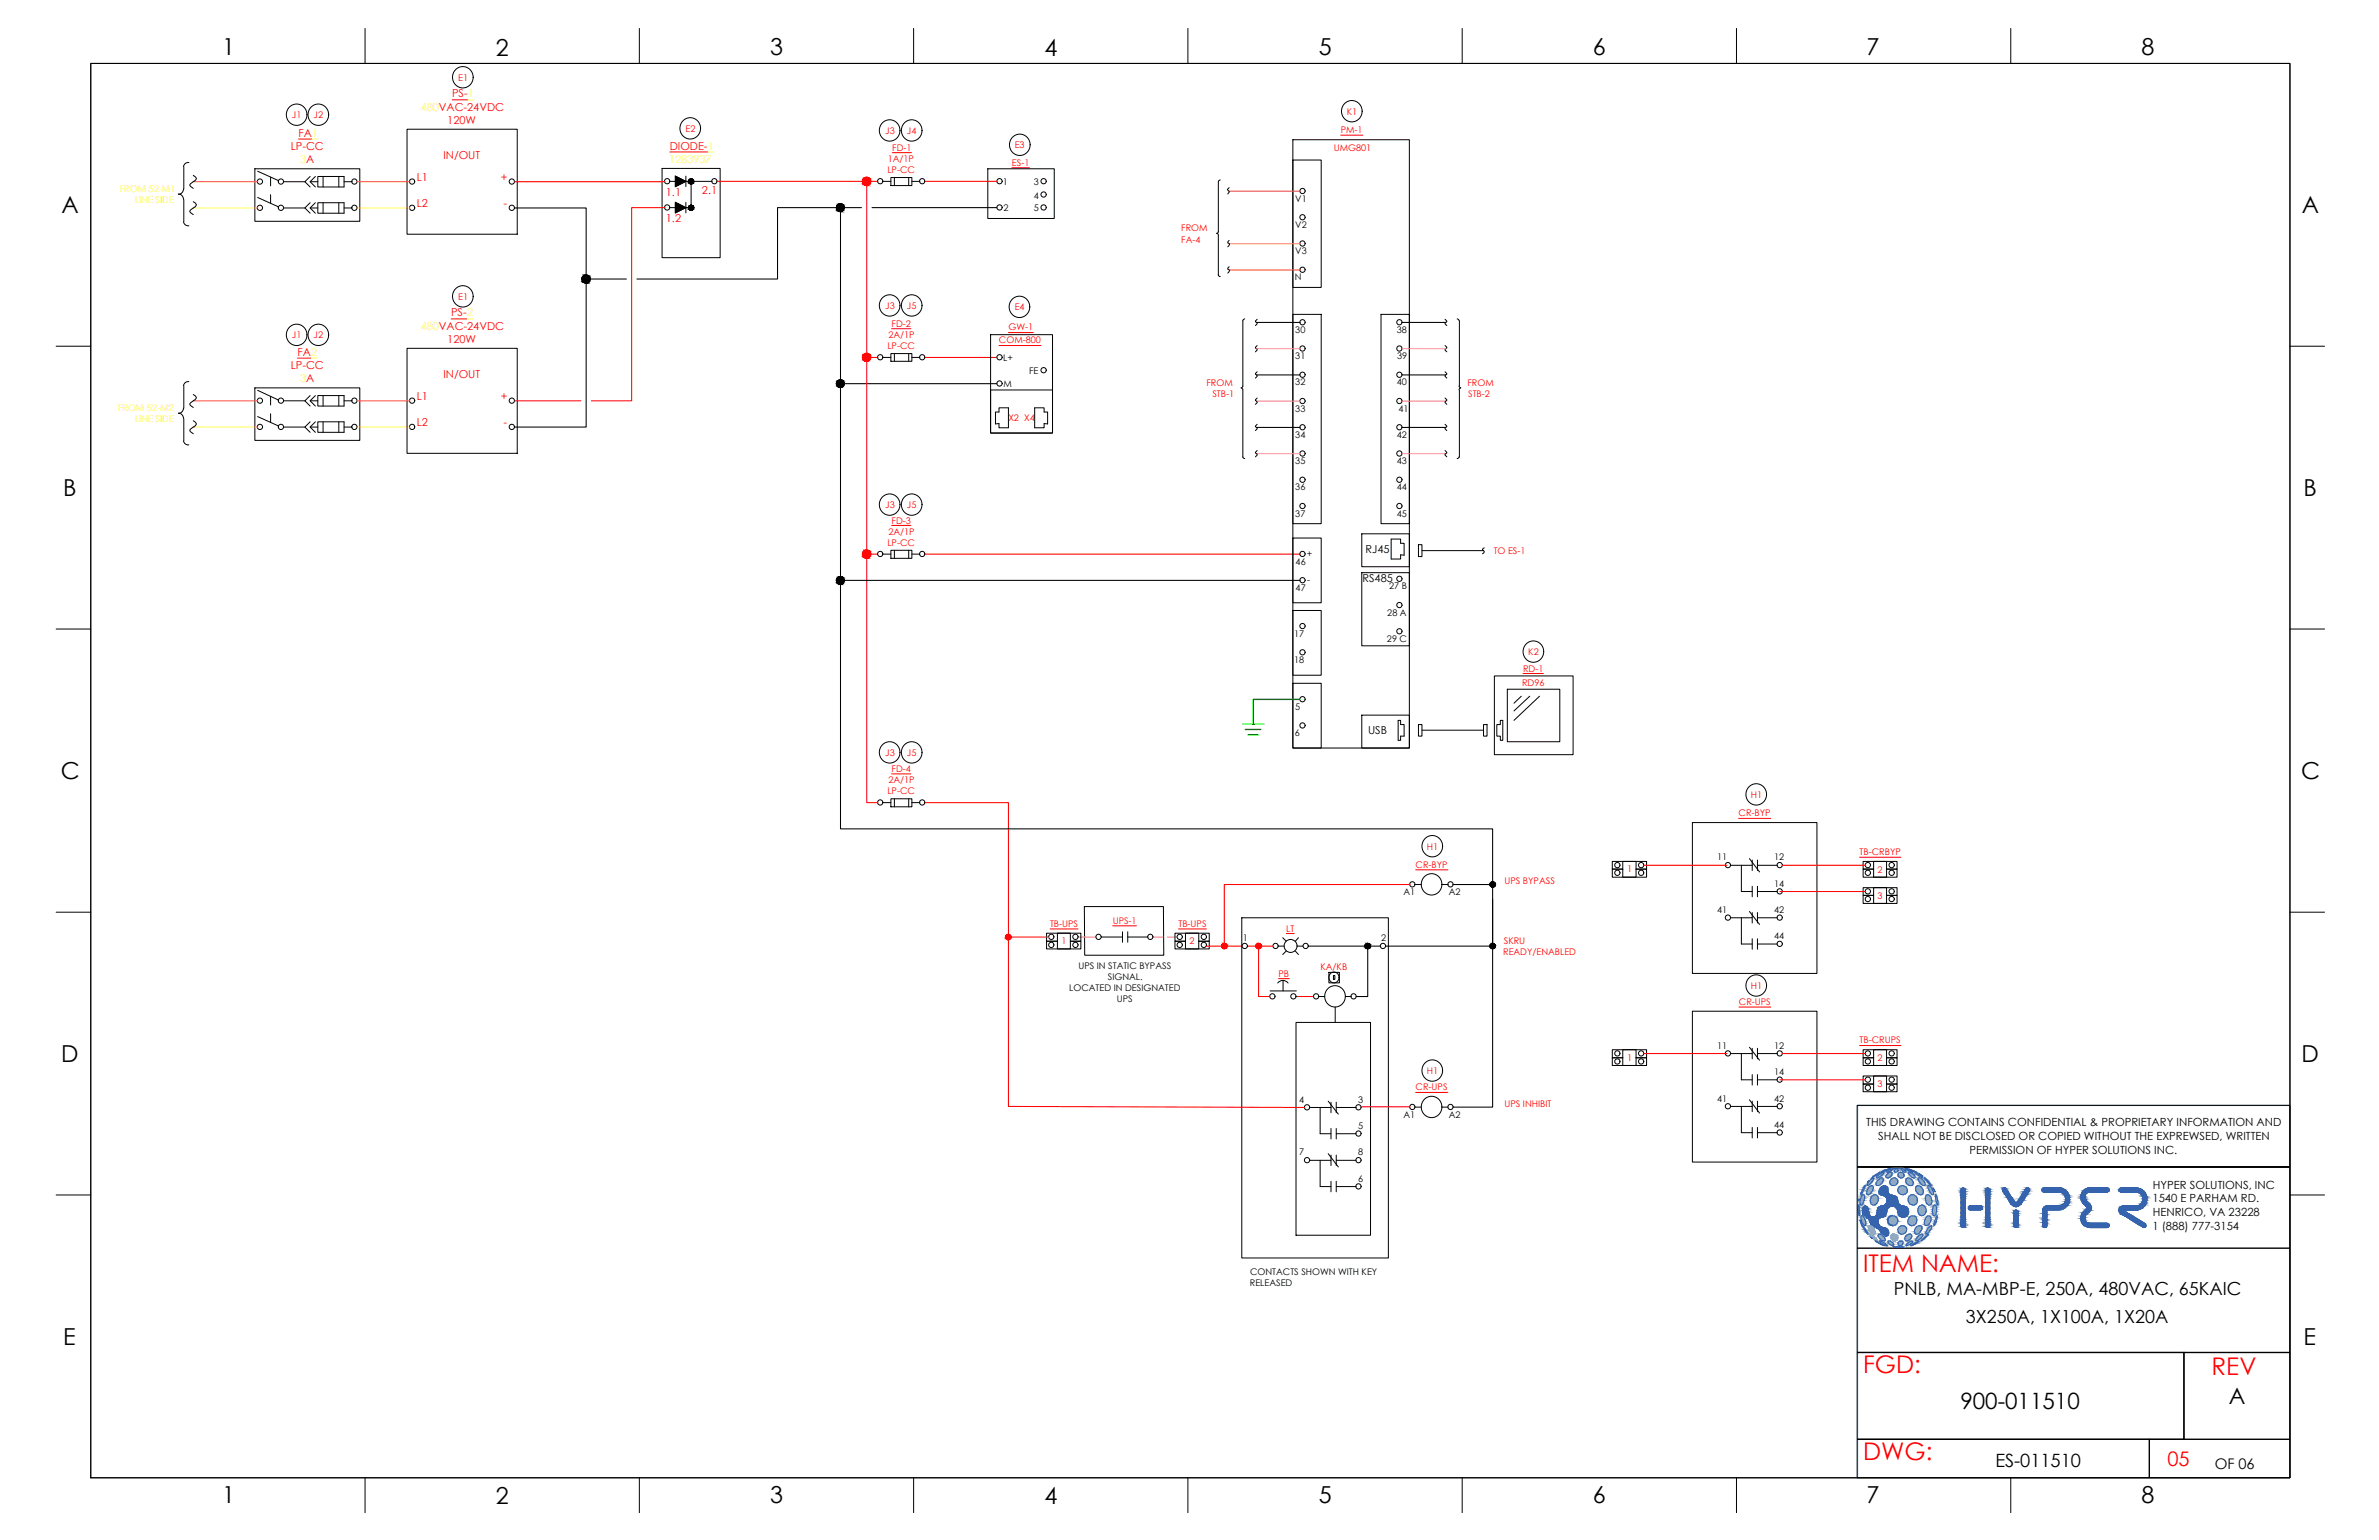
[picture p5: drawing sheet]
<svg xmlns="http://www.w3.org/2000/svg" width="432mm" height="279mm" viewBox="0 0 432 279" stroke-linecap="round" stroke-linejoin="round" font-family="sans-serif">
<defs><g id="words">
<g font-size="4.4" fill="#f00">
<text x="338.2" y="230.8">ITEM NAME:</text>
<text x="338.2" y="249.1">FGD:</text>
<text x="401.4" y="249.4">REV</text>
<text x="338.2" y="264.9">DWG:</text>
</g>
<g font-size="4.2">
<text x="40.4" y="10">1</text>
<text x="90" y="10.1">2</text>
<text x="139.8" y="10">3</text>
<text x="189.6" y="10.1">4</text>
<text x="239.4" y="10">5</text>
<text x="289.1" y="10">6</text>
<text x="338.8" y="10">7</text>
<text x="388.7" y="10">8</text>
<text x="11.1" y="38.7">A</text>
<text x="417.8" y="38.7">A</text>
<text x="11.5" y="90">B</text>
<text x="418.1" y="90">B</text>
<text x="11" y="141.3">C</text>
<text x="417.7" y="141.3">C</text>
<text x="11.1" y="192.7">D</text>
<text x="417.7" y="192.7">D</text>
<text x="11.5" y="244">E</text>
<text x="418.1" y="244">E</text>
<text x="40.4" y="272.7">1</text>
<text x="90" y="272.8">2</text>
<text x="139.8" y="272.7">3</text>
<text x="189.6" y="272.8">4</text>
<text x="239.4" y="272.7">5</text>
<text x="289.1" y="272.7">6</text>
<text x="338.8" y="272.7">7</text>
<text x="388.7" y="272.7">8</text>
</g>
<g font-size="4.1">
<text x="355.8" y="255.7">900-011510</text>
<text x="404.5" y="254.7">A</text>
</g>
<text font-size="3.6" fill="#f00" x="393.4" y="266">05</text>
<g font-size="3.3">
<text x="343.8" y="235">PNLB, MA-MBP-E, 250A, 480VAC, 65KAIC</text>
<text x="356.8" y="240">3X250A, 1X100A, 1X20A</text>
<text x="362.2" y="266.1">ES-011510</text>
</g>
<text font-size="2.7" x="402" y="266.5">OF 06</text>
<g font-size="2" fill="#f00">
<text x="82.1" y="17.7">PS-1</text>
<text x="81.2" y="22.5">120W</text>
<text x="52.8" y="27.2">LP-CC</text>
<text x="54.2" y="24.8">FA1</text>
<text x="80.5" y="28.8">IN/OUT</text>
<text x="121.6" y="27.1">DIODE-1</text>
<text x="75.7" y="32.8">L1</text>
<text x="90.9" y="32.8">+</text>
<text x="120.9" y="35.6">1.1</text>
<text x="127.4" y="35.1">2.1</text>
<text x="75.7" y="37.5">L2</text>
<text x="91.4" y="37.5">-</text>
<text x="120.9" y="40.3">1.2</text>
<text x="81.9" y="57.4">PS-2</text>
<text x="54" y="64.5">FA2</text>
<text x="81.2" y="62.2">120W</text>
<text x="52.8" y="66.9">LP-CC</text>
<text x="80.5" y="68.6">IN/OUT</text>
<text x="75.7" y="72.5">L1</text>
<text x="75.7" y="77.3">L2</text>
<text x="90.9" y="72.5">+</text>
<text x="91.4" y="77.3">-</text>
</g>
<g font-size="2" fill="#ff0">
<text x="76.4" y="20.1">480VAC-24VDC</text>
<text x="54.5" y="29.6">3A</text>
<text x="121.4" y="29.5">1283937</text>
<text x="76.4" y="59.8">480VAC-24VDC</text>
<text x="54.5" y="69.4">3A</text>
</g>
<g font-size="2">
<text x="247.9" y="100.3">RJ45</text>
<text x="247.3" y="105.6">RS485</text>
<text x="248.3" y="133.2">USB</text>
<text x="338.7" y="204.4">THIS DRAWING CONTAINS CONFIDENTIAL &amp; PROPRIETARY INFORMATION AND</text>
<text x="340.9" y="206.8">SHALL NOT BE DISCLOSED OR COPIED WITHOUT THE EXPREWSED, WRITTEN</text>
<text x="357.5" y="209.3">PERMISSION OF HYPER SOLUTIONS INC.</text>
<text x="390.7" y="215.7">HYPER SOLUTIONS, INC</text>
<text x="390.7" y="218.1">1540 E PARHAM RD.</text>
<text x="390.7" y="220.6">HENRICO, VA 23228</text>
<text x="390.7" y="223.2">1 (888) 777-3154</text>
</g>
<g font-size="1.7" fill="#f00">
<text x="83.1" y="14.6">E1</text>
<text x="53" y="21.4">J1</text>
<text x="56.9" y="21.4">J2</text>
<text x="124.4" y="23.9">E2</text>
<text x="244.4" y="20.8">K1</text>
<text x="160.7" y="24.3">J3</text>
<text x="161.1" y="29.4">1A/1P</text>
<text x="162" y="27.3">FD-1</text>
<text x="164.6" y="24.3">J4</text>
<text x="184.2" y="26.9">E3</text>
<text x="242.1" y="27.4">UMG801</text>
<text x="243.4" y="24.1">PM-1</text>
<text x="161.1" y="31.4">LP-CC</text>
<text x="183.7" y="30.1">ES-1</text>
<text x="214.4" y="42">FROM</text>
<text x="214.4" y="44">FA-4</text>
<text x="83.1" y="54.4">E1</text>
<text x="160.7" y="56">J3</text>
<text x="161.8" y="59.3">FD-2</text>
<text x="164.6" y="56">J5</text>
<text x="183" y="60">GW-1</text>
<text x="184.2" y="56.3">E4</text>
<text x="53" y="61.4">J1</text>
<text x="56.9" y="61.4">J2</text>
<text x="161.1" y="63.3">LP-CC</text>
<text x="161.3" y="61.3">2A/1P</text>
<text x="181.3" y="62.3">COM-800</text>
<text x="219" y="70">FROM</text>
<text x="266.3" y="70">FROM</text>
<text x="183" y="76.4">X2 X4</text>
<text x="220.1" y="72">STB-1</text>
<text x="266.5" y="72">STB-2</text>
<text x="160.7" y="92.2">J3</text>
<text x="161.8" y="95">FD-3</text>
<text x="164.6" y="92.2">J5</text>
<text x="161.1" y="99">LP-CC</text>
<text x="161.3" y="97">2A/1P</text>
<text x="271.1" y="100.6">TO ES-1</text>
<text x="277.4" y="118.9">K2</text>
<text x="276.3" y="124.5">RD96</text>
<text x="276.4" y="121.9">RD-1</text>
<text x="160.7" y="137.1">J3</text>
<text x="164.6" y="137.1">J5</text>
<text x="161.3" y="142.1">2A/1P</text>
<text x="161.8" y="140.1">FD-4</text>
<text x="161.1" y="144.1">LP-CC</text>
<text x="315.6" y="148.1">CR-BYP</text>
<text x="317.8" y="144.7">H1</text>
<text x="259" y="154.2">H1</text>
<text x="337.5" y="155.1">TB-CRBYP</text>
<text x="256.9" y="157.4">CR-BYP</text>
<text x="273.1" y="160.4">UPS BYPASS</text>
<text x="295.4" y="158.3">1</text>
<text x="340.8" y="158.3">2</text>
<text x="202" y="167.6">UPS-1</text>
<text x="340.8" y="163">3</text>
<text x="190.6" y="168.2">TB-UPS</text>
<text x="192.7" y="171.3">1</text>
<text x="213.9" y="168.2">TB-UPS</text>
<text x="215.9" y="171.3">2</text>
<text x="233.5" y="169.1">LT</text>
<text x="272.8" y="173.2">READY/ENABLED</text>
<text x="273" y="171.3">SKRU</text>
<text x="232.1" y="177.2">PB</text>
<text x="239.7" y="176">KA/KB</text>
<text x="317.8" y="179.5">H1</text>
<text x="315.6" y="182.3">CR-UPS</text>
<text x="337.5" y="189.3">TB-CRUPS</text>
<text x="256.9" y="197.8">CR-UPS</text>
<text x="259" y="194.8">H1</text>
<text x="295.4" y="192.5">1</text>
<text x="340.8" y="192.5">2</text>
<text x="340.8" y="197.2">3</text>
<text x="273.1" y="200.8">UPS INHIBIT</text>
</g>
<g font-size="1.7" fill="#ff0">
<text x="21.7" y="34.8">FROM 52-M1</text>
<text x="24.5" y="36.8">LINE SIDE</text>
<text x="21.4" y="74.6">FROM 52-M2</text>
<text x="24.5" y="76.6">LINE SIDE</text>
</g>
<g font-size="1.7">
<text x="182" y="33.6">1</text>
<text x="187.7" y="33.6">3</text>
<text x="182.1" y="38.4">2</text>
<text x="187.7" y="38.3">5</text>
<text x="187.7" y="36">4</text>
<text x="235.1" y="36.6">V1</text>
<text x="235.1" y="41.4">V2</text>
<text x="235.1" y="46.1">V3</text>
<text x="235" y="50.9">N</text>
<text x="182.1" y="65.5">L+</text>
<text x="235.1" y="60.4">30</text>
<text x="235.1" y="65.2">31</text>
<text x="253.5" y="60.4">38</text>
<text x="253.6" y="65.2">39</text>
<text x="182.1" y="70.2">M</text>
<text x="186.8" y="67.9">FE</text>
<text x="235.1" y="69.9">32</text>
<text x="253.5" y="69.9">40</text>
<text x="235.1" y="74.7">33</text>
<text x="253.8" y="74.7">41</text>
<text x="235.1" y="79.5">34</text>
<text x="253.5" y="79.5">42</text>
<text x="235.1" y="84.2">35</text>
<text x="235.1" y="89">36</text>
<text x="253.5" y="84.2">43</text>
<text x="253.5" y="89">44</text>
<text x="235.1" y="93.7">37</text>
<text x="253.5" y="93.7">45</text>
<text x="237.2" y="101">+</text>
<text x="235.2" y="102.4">46</text>
<text x="235.2" y="107.2">47</text>
<text x="237.3" y="105.7">-</text>
<text x="252.1" y="106.9">27 B</text>
<text x="251.8" y="111.7">28 A</text>
<text x="234.9" y="115.5">17</text>
<text x="251.7" y="116.5">29 C</text>
<text x="234.9" y="120.3">18</text>
<text x="235.1" y="128.8">5</text>
<text x="235" y="133.6">6</text>
<text x="311.7" y="156.1">11</text>
<text x="322" y="156.1">12</text>
<text x="322" y="160.9">14</text>
<text x="254.7" y="162.4">A1</text>
<text x="263" y="162.4">A2</text>
<text x="311.7" y="165.7">41</text>
<text x="322" y="165.7">42</text>
<text x="225.6" y="170.8">1</text>
<text x="250.7" y="170.8">2</text>
<text x="322" y="170.4">44</text>
<text x="194.1" y="179.8">LOCATED IN DESIGNATED</text>
<text x="195.7" y="175.8">UPS IN STATIC BYPASS</text>
<text x="201.1" y="177.9">SIGNAL.</text>
<text x="202.7" y="181.9">UPS</text>
<text x="311.7" y="190.3">11</text>
<text x="322" y="190.3">12</text>
<text x="322" y="195">14</text>
<text x="235.8" y="200">4</text>
<text x="246.5" y="200">3</text>
<text x="254.7" y="202.8">A1</text>
<text x="263" y="202.8">A2</text>
<text x="311.7" y="199.8">41</text>
<text x="322" y="199.8">42</text>
<text x="235.8" y="209.6">7</text>
<text x="246.5" y="204.8">5</text>
<text x="246.5" y="209.6">8</text>
<text x="322" y="204.6">44</text>
<text x="246.5" y="214.4">6</text>
<text x="226.9" y="233.4">RELEASED</text>
<text x="226.9" y="231.3">CONTACTS SHOWN WITH KEY</text>
</g>
</g></defs>
<!-- layer: GRID -->
<path d="M415.6 200.5h-78.5v67.5" fill="none" stroke="#6ec1dd" stroke-width=".25"/>
<!-- layer: 0 -->
<g fill="none" stroke="#000" stroke-width=".18">
<path d="M16.5 11.5h399.1v256.6h-399.1zM66.3 5.2v6.3M116 5.2v6.3M165.8 5.2v6.3M215.6 5.2v6.3M265.4 5.2v6.3M315.2 5.2v6.3M365 5.2v6.3M32.4 35.2a.95 .95 0 0 1 .9 1M33.3 34.3a.95 .95 0 0 1-.9 1M33.4 30.2v4.1M33.4 36.2v4"/>
<path d="M34.3 29.5a.86 .86 0 0 0-1 .7M35.1 31.8l.6 .6a1.64 1.64 0 0 1-1.1 .9l-.2 .3 .7 .6M35.1 36.6l.6 .6a1.64 1.64 0 0 1-1.1 .9l-.2 .3 .7 .5M46.3 30.6h19v9.5h-19zM46.8 31.1l3.8 1.7M46.8 35.8l3.8 1.7M49.1 32.1v1.6M49.1 35.3v1.6M51.5 33h3.8M51.5 37.7h3.8M56.3 32l-1 1 1 .9M56.3 36.8l-1 .9 1 1"/>
<path d="M56.3 33h1.4M56.3 37.7h1.4M57.2 32l-.9 1 .9 .9M57.2 36.8l-.9 .9 .9 1M57.7 32h4.7v1.9h-4.7zM57.7 36.8h4.7v1.9h-4.7zM58.6 32v1.9M58.6 36.8v1.9M61.5 32v1.9M61.5 36.8v1.9M62.4 33h1.5M62.4 37.7h1.5"/>
<path d="M73.9 23.4h20v19.1h-20zM120.2 30.6h10.5v16.2h-10.5zM121.6 32.9h7.7M122.6 32l1.9 .9-1.9 1zM122.6 36.7l1.9 1-1.9 .9zM124.5 32v1.9M124.5 36.7v1.9M125.4 32.9v4.8h-3.8M160.3 32.9h1.4M161.7 32.2h3.8v1.5h-3.8zM162.3 32.2v1.5M164.9 32.2v1.5"/>
<path d="M165.5 32.9h1.5M221.1 33v9.1M221.5 32.7l-.4 .3M223.1 34.1l-.3 .3 .3 .3-.3 .5M234.7 25.4h21.1v110.3h-21.1zM234.7 29h5.1v23.1h-5.1zM33.3 40.2a.86 .86 0 0 0 1 .8M220.8 42.3l.3 .4M221.1 42l-.3 .4M221.1 42.7v7.2M221.1 49.9l.4 .3M223.1 48.4l-.2 .1-.1 .3 .4 .2-.4 .5"/>
<path d="M223.1 43.6l-.2 .2-.1 .3 .4 .2-.4 .5M225.9 57.9l-.3 .3v11.9M228.2 57.9l-.3 .3 .3 .4-.3 .5M234.7 57h5.1v38h-5.1zM250.7 57h5.1v38h-5.1zM262.3 57.9l.3 .3-.3 .4 .3 .5M264.5 57.9l.3 .3M264.9 58.2v11.9M10.2 62.8h6.3M32.4 74.9a.95 .95 0 0 1 .9 1M33.3 74a.95 .95 0 0 1-.9 1M33.3 80a.86 .86 0 0 0 1 .7"/>
<path d="M33.4 70v4.1M33.4 76v4M34.3 69.2a.86 .86 0 0 0-1 .8M35.1 71.6l.6 .6a1.64 1.64 0 0 1-1.1 .8l-.2 .4 .7 .5M35.1 76.3l.6 .6a1.64 1.64 0 0 1-1.1 .9l-.2 .3 .7 .6M46.3 70.4h19v9.5h-19zM46.8 70.8l3.8 1.8M46.8 75.6l3.8 1.7M49.1 71.9v1.6M49.1 75.1v1.6M51.5 72.7h3.8M51.5 77.5h3.8"/>
<path d="M56.3 71.8l-1 .9 1 1M56.3 76.5l-1 1 1 .9M56.3 72.7h1.4M56.3 77.5h1.4M57.2 71.8l-.9 .9 .9 1M57.2 76.5l-.9 1 .9 .9M57.7 71.8h4.7v1.9h-4.7zM57.7 76.5h4.7v1.9h-4.7zM58.6 71.8v1.9M58.6 76.5v1.9M61.5 71.8v1.9M61.5 76.5v1.9"/>
<path d="M62.4 72.7h1.5M62.4 77.5h1.5M73.9 63.2h20v19h-20zM160.3 64.8h1.4M161.7 64.1h3.8v1.4h-3.8zM162.3 64.1v1.4M164.9 64.1v1.4M165.5 64.8h1.5M179.8 60.7h11.2v17.9h-11.2zM179.8 70.8h11.2v7.8h-11.2zM181.3 74h1.7v3.6h-1.7v-.8l-.6 .1v-2.1h.6zM187.8 74h1.7v.8h.6v2.1l-.6-.1v.8h-1.7z"/>
<path d="M225.6 70l-.3 .4 .3 .3v12.2M228.2 62.7l-.3 .3 .3 .4-.3 .4M228.2 67.5l-.3 .3 .3 .3-.3 .5M228.2 72.2l-.3 .3 .3 .4-.3 .5M228.2 77l-.3 .3 .3 .4-.3 .4M262.3 62.7l.3 .3-.3 .4 .3 .4M262.3 67.5l.3 .3-.3 .3 .3 .5M262.3 72.2l.3 .3-.3 .4 .3 .5M262.3 77l.3 .3-.3 .4 .3 .4M264.8 70l.3 .4-.3 .3M264.9 70.8v12.1M415.6 62.8h6.3"/>
<path d="M161.7 99.8h3.8v1.5h-3.8zM162.3 99.8v1.5M164.9 99.8v1.5M225.6 82.9l.3 .3M228.2 81.7l-.3 .4 .3 .3-.3 .5M234.7 97.6h5.1v11.8h-5.1zM247.2 96.9h8.6v5.9h-8.6zM252.5 97.8h1.7v.8h.7v2.1h-.7v.7h-1.7zM257.5 98.8h.6v2.2h-.6zM258.1 99.9h11.2M262.3 81.7l.3 .4-.3 .3 .3 .5M264.8 82.9l-.3 .3"/>
<path d="M269.4 99.4l-.3 .2 .3 .4-.3 .5M10.2 114.1h6.3M160.3 100.5h1.4M165.5 100.5h1.5M234.7 110.8h5.1v11.7h-5.1zM247.2 103.9h8.6v13.3h-8.6zM415.6 114.1h6.3M234.7 124h5.1v11.7h-5.1zM247.2 129.7h8.6v6h-8.6zM253.8 130.7h.4v.8h.7v2.1h-.7v.7h-.4zM257.5 131.5h.6v2.1h-.6zM258.1 132.5h11.2"/>
<path d="M269.3 131.5h.6v2.1h-.6zM271.2 122.6h14.3v14.3h-14.3zM272.3 130.7h.5v3.6h-.5v-.7h-.6v-2.1h.6zM273.6 125h9.5v9.6h-9.5zM276.1 126.3l-1.3 1.3M277.7 126.3l-2.9 2.7M279.4 126.3l-4.6 4.4M160.3 145.6h1.4M161.7 144.9h3.8v1.5h-3.8zM162.3 144.9v1.5M164.9 144.9v1.5M165.5 145.6h1.5"/>
<path d="M294.5 157.7h-1.9v-1.4h6.3v1.4h-1.9M294.5 157.7v-1.4h2.5v1.4M294.5 157.7h-1.9v1.4h6.3v-1.4h-1.9M294.5 157.7v1.4h2.5v-1.4M307.2 149.2h22.6v27.4h-22.6zM314.2 157h3.8M316.1 157v4.7h1.9M317.5 155.8l1.9 2.4M318 156v1.9M319 156v1.9M319 157h3.6M340.1 157.7h-1.9v-1.4h6.1v1.4h-1.9"/>
<path d="M340.1 157.7v-1.4h2.3v1.4M340.1 157.7h-1.9v1.4h6.1v-1.4h-1.9M340.1 157.7v1.4h2.3v-1.4M10.2 165.5h6.3M191.9 170.8h-1.9v-1.5h6.2v1.5h-1.9M191.9 170.8v-1.5h2.4v1.5M191.9 170.8h-1.9v1.4h6.2v-1.4h-1.9M191.9 170.8v1.4h2.4v-1.4M196.8 164.5h14.4v8.8h-14.3zM199.9 170h3.8M203.7 169.1v1.9M204.7 170h3.7"/>
<path d="M204.7 169.1v1.9M215.2 170.8h-1.9v-1.5h6.2v1.5h-1.9M215.2 170.8v-1.5h2.4v1.5M215.2 170.8h-1.9v1.4h6.2v-1.4h-1.9M215.2 170.8v1.4h2.4v-1.4M230.5 179.8h4.8M231.9 178.3a1.17 1.17 0 0 1 1.9 0M232 171.7h1.1M232.8 170.1l.7 .7M232.9 177.9v1.9M233.5 172.5l-.7 .7M235.1 172.5l.6 .7"/>
<path d="M235.5 171.7h1M235.7 170.1l-.6 .7M241.2 176.4h1.9v1.9h-1.9zM242 177h.3v.7h-.3zM256.9 160.5h1.1M261.8 160.5h1.1M314.2 166.5h3.8M316.1 166.5v4.8h1.9M317.5 165.4l1.9 2.3M318 160.8v1.9M318 165.6v1.9M318 170.3v1.9"/>
<path d="M319 160.8v1.9M319 165.6v1.9M319 170.3v1.9M319 161.7h3.6M319 166.5h3.6M319 171.3h3.6M340.1 162.4h-1.9v-1.3h6.1v1.3h-1.9M340.1 162.4v-1.3h2.3v1.3M340.1 162.4h-1.9v1.5h6.1v-1.5h-1.9M340.1 162.4v1.5h2.3v-1.5M415.6 165.5h6.3M235.2 185.5h13.6v38.6h-13.6z"/>
<path d="M241.1 199.8l1.8 2.3M241.6 200v1.9M242.3 182.7v2.8M242.5 200v1.9M294.5 191.9h-1.9v-1.4h6.3v1.4h-1.9M294.5 191.9v-1.4h2.5v1.4M294.5 191.9h-1.9v1.4h6.3v-1.4h-1.9M294.5 191.9v1.4h2.5v-1.4M307.2 183.5h22.6v27.3h-22.6zM314.2 191.1h3.8M316.1 191.1v4.8h1.9M317.5 190l1.9 2.4"/>
<path d="M317.5 199.5l1.9 2.4M318 190.2v1.9M318 195v1.9M318 199.8v1.9M319 191.1h3.6M319 190.2v1.9M319 195v1.9M319 199.8v1.9M319 195.9h3.6M340.1 191.9h-1.9v-1.4h6.1v1.4h-1.9M340.1 191.9v-1.4h2.3v1.4M340.1 191.9h-1.9v1.4h6.1v-1.4h-1.9"/>
<path d="M340.1 191.9v1.4h2.3v-1.4M340.1 196.7h-1.9v-1.5h6.1v1.5h-1.9M340.1 196.7v-1.5h2.3v1.5M340.1 196.7h-1.9v1.4h6.1v-1.4h-1.9M340.1 196.7v1.4h2.3v-1.4M10.2 216.8h6.3M237.7 200.9h3.9M237.7 210.5h3.9M239.6 200.9v4.8h2M239.6 210.5v4.8h2M241.1 209.3l1.8 2.4M241.6 204.7v1.9"/>
<path d="M241.6 209.6v1.9M241.6 214.3v1.9M242.5 200.9h3.7M242.5 204.7v1.9M242.5 209.6v1.9M242.5 214.3v1.9M242.5 205.7h3.7M242.5 210.5h3.7M242.5 215.3h3.7M256.9 200.9h1.1M261.8 200.9h1.1M314.2 200.7h3.8"/>
<path d="M316.1 200.7v4.8h1.9M318 204.5v2M319 204.5v2M319 200.7h3.6M319 205.5h3.6M337.1 211.7h78.5M415.6 216.8h6.3M337.1 245.4h59.3v15.7h-59.3M66.3 268.1v6.4M116 268.1v6.4M165.8 268.1v6.4M215.6 268.1v6.4"/>
<path d="M265.4 268.1v6.4M315.2 268.1v6.4M365 268.1v6.4"/>
<circle cx="84" cy="14" r="1.91"/>
<circle cx="47.2" cy="37.7" r=".48"/>
<circle cx="47.2" cy="32.9" r=".48"/>
<circle cx="51" cy="32.9" r=".48"/>
<circle cx="51" cy="37.7" r=".48"/>
<circle cx="53.8" cy="20.8" r="1.91"/>
<circle cx="57.7" cy="20.8" r="1.91"/>
<circle cx="64.3" cy="37.7" r=".48"/>
<circle cx="64.3" cy="32.9" r=".48"/>
<circle cx="74.8" cy="37.7" r=".48"/>
<circle cx="74.8" cy="32.9" r=".48"/>
<circle cx="92.9" cy="37.7" r=".48"/>
<circle cx="92.9" cy="32.9" r=".48"/>
<circle cx="121.1" cy="37.6" r=".48"/>
<circle cx="121.1" cy="32.9" r=".48"/>
<circle cx="125.2" cy="23.3" r="1.91"/>
<circle cx="129.7" cy="32.9" r=".48"/>
<circle cx="159.8" cy="32.9" r=".48"/>
<circle cx="161.4" cy="23.7" r="1.91"/>
<circle cx="165.4" cy="23.7" r="1.91"/>
<circle cx="167.4" cy="32.9" r=".48"/>
<circle cx="181.4" cy="37.6" r=".48"/>
<circle cx="181.4" cy="32.9" r=".48"/>
<circle cx="185.1" cy="26.3" r="1.91"/>
<circle cx="189.4" cy="35.3" r=".48"/>
<circle cx="189.4" cy="32.9" r=".48"/>
<circle cx="189.4" cy="37.6" r=".48"/>
<circle cx="236.4" cy="39.4" r=".48"/>
<circle cx="236.4" cy="34.7" r=".48"/>
<circle cx="245.3" cy="20.2" r="1.91"/>
<circle cx="84" cy="53.8" r="1.91"/>
<circle cx="161.4" cy="55.4" r="1.91"/>
<circle cx="165.4" cy="55.4" r="1.91"/>
<circle cx="185" cy="55.7" r="1.91"/>
<circle cx="236.4" cy="44.2" r=".48"/>
<circle cx="236.4" cy="48.9" r=".48"/>
<circle cx="236.4" cy="58.5" r=".48"/>
<circle cx="254" cy="58.5" r=".48"/>
<circle cx="47.2" cy="77.5" r=".48"/>
<circle cx="47.2" cy="72.7" r=".48"/>
<circle cx="51" cy="77.5" r=".48"/>
<circle cx="51" cy="72.7" r=".48"/>
<circle cx="53.8" cy="60.8" r="1.91"/>
<circle cx="57.7" cy="60.8" r="1.91"/>
<circle cx="64.3" cy="77.5" r=".48"/>
<circle cx="64.3" cy="72.7" r=".48"/>
<circle cx="74.8" cy="72.7" r=".48"/>
<circle cx="74.8" cy="77.5" r=".48"/>
<circle cx="92.9" cy="72.7" r=".48"/>
<circle cx="92.9" cy="77.5" r=".48"/>
<circle cx="159.8" cy="64.8" r=".48"/>
<circle cx="167.4" cy="64.8" r=".48"/>
<circle cx="181.4" cy="64.8" r=".48"/>
<circle cx="181.4" cy="69.6" r=".48"/>
<circle cx="189.4" cy="67.2" r=".48"/>
<circle cx="236.4" cy="68" r=".48"/>
<circle cx="236.4" cy="72.8" r=".48"/>
<circle cx="236.4" cy="63.2" r=".48"/>
<circle cx="236.4" cy="77.5" r=".48"/>
<circle cx="254" cy="77.5" r=".48"/>
<circle cx="254" cy="72.8" r=".48"/>
<circle cx="254" cy="68" r=".48"/>
<circle cx="254" cy="63.2" r=".48"/>
<circle cx="161.4" cy="91.5" r="1.91"/>
<circle cx="165.4" cy="91.5" r="1.91"/>
<circle cx="236.4" cy="82.3" r=".48"/>
<circle cx="236.4" cy="91.8" r=".48"/>
<circle cx="236.4" cy="87" r=".48"/>
<circle cx="254" cy="87" r=".48"/>
<circle cx="254" cy="82.3" r=".48"/>
<circle cx="254" cy="91.8" r=".48"/>
<circle cx="159.8" cy="100.5" r=".48"/>
<circle cx="167.4" cy="100.5" r=".48"/>
<circle cx="236.4" cy="113.6" r=".48"/>
<circle cx="236.4" cy="105.3" r=".48"/>
<circle cx="236.4" cy="118.3" r=".48"/>
<circle cx="236.4" cy="100.5" r=".48"/>
<circle cx="254" cy="105" r=".48"/>
<circle cx="254" cy="114.5" r=".48"/>
<circle cx="254" cy="109.8" r=".48"/>
<circle cx="278.3" cy="118.2" r="1.91"/>
<circle cx="161.4" cy="136.5" r="1.91"/>
<circle cx="165.4" cy="136.5" r="1.91"/>
<circle cx="236.4" cy="126.9" r=".48"/>
<circle cx="236.4" cy="131.6" r=".48"/>
<circle cx="159.8" cy="145.6" r=".48"/>
<circle cx="167.4" cy="145.6" r=".48"/>
<circle cx="259.9" cy="153.5" r="1.91"/>
<circle cx="293.6" cy="157" r=".48"/>
<circle cx="293.6" cy="158.4" r=".48"/>
<circle cx="297.9" cy="158.4" r=".48"/>
<circle cx="297.9" cy="157" r=".48"/>
<circle cx="313.6" cy="157" r=".48"/>
<circle cx="318.7" cy="144.1" r="1.91"/>
<circle cx="323" cy="157" r=".48"/>
<circle cx="339" cy="158.4" r=".48"/>
<circle cx="339" cy="157" r=".48"/>
<circle cx="343.3" cy="158.4" r=".48"/>
<circle cx="343.3" cy="157" r=".48"/>
<circle cx="190.8" cy="171.4" r=".48"/>
<circle cx="190.8" cy="170" r=".48"/>
<circle cx="195.2" cy="170" r=".48"/>
<circle cx="195.2" cy="171.4" r=".48"/>
<circle cx="199.4" cy="170" r=".48"/>
<circle cx="208.8" cy="170" r=".48"/>
<circle cx="214.1" cy="171.4" r=".48"/>
<circle cx="214.1" cy="170" r=".48"/>
<circle cx="218.5" cy="170" r=".48"/>
<circle cx="218.5" cy="171.4" r=".48"/>
<circle cx="225.9" cy="171.6" r=".48"/>
<circle cx="231.5" cy="171.6" r=".48"/>
<circle cx="234.2" cy="171.6" r="1.17"/>
<circle cx="237" cy="171.6" r=".48"/>
<circle cx="242.1" cy="177.3" r=".95"/>
<circle cx="251" cy="171.6" r=".48"/>
<circle cx="256.3" cy="160.4" r=".48"/>
<circle cx="259.8" cy="160.4" r="1.91"/>
<circle cx="263.3" cy="160.4" r=".48"/>
<circle cx="313.6" cy="166.5" r=".48"/>
<circle cx="318.7" cy="178.8" r="1.91"/>
<circle cx="323" cy="171.2" r=".48"/>
<circle cx="323" cy="161.7" r=".48"/>
<circle cx="323" cy="166.5" r=".48"/>
<circle cx="339" cy="161.7" r=".48"/>
<circle cx="339" cy="163.1" r=".48"/>
<circle cx="343.3" cy="163.1" r=".48"/>
<circle cx="343.3" cy="161.7" r=".48"/>
<circle cx="230.9" cy="180.8" r=".48"/>
<circle cx="234.8" cy="180.8" r=".48"/>
<circle cx="238.9" cy="180.8" r=".48"/>
<circle cx="242.3" cy="180.8" r="1.91"/>
<circle cx="245.7" cy="180.8" r=".48"/>
<circle cx="259.9" cy="194.2" r="1.91"/>
<circle cx="293.6" cy="191.1" r=".48"/>
<circle cx="293.6" cy="192.6" r=".48"/>
<circle cx="297.9" cy="192.6" r=".48"/>
<circle cx="297.9" cy="191.1" r=".48"/>
<circle cx="313.6" cy="191.1" r=".48"/>
<circle cx="323" cy="195.9" r=".48"/>
<circle cx="323" cy="191.1" r=".48"/>
<circle cx="339" cy="197.3" r=".48"/>
<circle cx="339" cy="195.9" r=".48"/>
<circle cx="339" cy="191.1" r=".48"/>
<circle cx="339" cy="192.6" r=".48"/>
<circle cx="343.3" cy="197.3" r=".48"/>
<circle cx="343.3" cy="191.1" r=".48"/>
<circle cx="343.3" cy="192.6" r=".48"/>
<circle cx="343.3" cy="195.9" r=".48"/>
<circle cx="237.2" cy="210.5" r=".48"/>
<circle cx="237.2" cy="200.9" r=".48"/>
<circle cx="246.6" cy="200.9" r=".48"/>
<circle cx="246.6" cy="210.5" r=".48"/>
<circle cx="246.6" cy="215.2" r=".48"/>
<circle cx="246.6" cy="205.7" r=".48"/>
<circle cx="256.3" cy="200.8" r=".48"/>
<circle cx="259.8" cy="200.8" r="1.91"/>
<circle cx="263.3" cy="200.8" r=".48"/>
<circle cx="313.6" cy="200.7" r=".48"/>
<circle cx="323" cy="200.7" r=".48"/>
<circle cx="323" cy="205.5" r=".48"/>
</g>
<!-- layer: TEXT -->
<g fill="none" stroke="#f00" stroke-width=".18">
<path d="M82.1 18.1h2.8M54.2 25.2h2.4M121.6 27.6h6.9M162 27.7h3.4M183.7 30.4h3.1M243.4 24.5h4M81.9 57.9h2.8M161.8 59.6h3.5M54 65h2.4M181.3 62.7h7.6M183 60.3h4.5M161.8 95.3h3.5"/>
<path d="M276.4 122.2h3.7M161.8 140.4h3.5M256.9 157.8h5.9M315.6 148.5h5.8M337.5 155.5h7.5M190.6 168.5h5.1M202 168h4.3M213.9 168.5h5.1M232.1 177.6h1.9M233.5 169.4h1.4M256.9 198.2h5.9M315.6 182.7h5.8"/>
<path d="M337.5 189.7h7.5"/>
</g>
<!-- layer: BYOTHERS -->
<path d="M195.7 170h3.3M209.3 170h1.8M211.9 170h1.7" fill="none" stroke="#f0f" stroke-width=".19"/>
<!-- layer: WIRE - 24+_RED -->
<g fill="none" stroke="#f00" stroke-width=".19">
<path d="M93.4 33h27.3M120.7 37.7h-6.1v35h-7.3M130.2 32.9h29.1M157.3 32.9v112.7h2M167.9 32.9h13M93.4 72.7h12M157.3 64.8h2M167.9 64.8h13M157.3 100.5h2M167.9 100.5h68.1M167.9 145.6h15.1v55.1l53.8 .2M298.4 157h15.1"/>
<path d="M323.6 157h15M183 170h7.3M218.9 171.7h6.6M226.5 171.7h4.5M228.4 171.1v9.7h2.1M255.9 160.5h-33.7v11.2M323.1 161.7h15.5M235.2 180.8h3.2M298.4 191.1h15.1M323.1 195.9h15.5M323.6 191.1h15M247.1 200.8h8.8"/>
<circle cx="157.3" cy="32.9" r=".73"/>
<circle cx="157.3" cy="64.8" r=".73"/>
<circle cx="157.3" cy="100.5" r=".73"/>
<circle cx="183" cy="170" r=".48"/>
<circle cx="222.2" cy="171.6" r=".48"/>
<circle cx="228.4" cy="171.6" r=".48"/>
</g>
<!-- layer: WIRE - 24-_BLK -->
<g fill="none" stroke="#000" stroke-width=".19">
<path d="M93.4 37.7h13v39.8h-13M152.6 37.7v112.7h118.3v21.3h-19.3M156.4 37.7h-15.3v12.9h-25.5M158.3 37.7h22.6M106.4 50.6h7.3M152.6 69.6h28.3M152.6 105.3h83.4M237.5 171.7h13.1M248.2 171.7v9.1h-2M263.8 160.5h7.1M270.9 163.1v37.8h-7.1"/>
<circle cx="106.4" cy="50.6" r=".73"/>
<circle cx="248.2" cy="171.6" r=".48"/>
<circle cx="270.9" cy="160.4" r=".48"/>
<circle cx="270.9" cy="171.6" r=".48"/>
</g>
<!-- layer: DEVICE -->
<path d="M179.3 30.6h12.1v9h-12.1zM225.4 166.5h26.6v61.7h-26.6zM239.4 180.8h1M244.2 180.8h1.1M337.1 211.7h78.5" fill="none" stroke="#000" stroke-width=".18"/>
<!-- layer: WIRE - 24+_RED -->
<g fill="#f00" stroke="#f00" stroke-width=".18">
<path d="M228.4 171.1l.2 .1zM228.3 171.2h.3z"/>
<path d="M228.3 171.2h.4zM228.2 171.2h.5z"/>
<path d="M228.2 171.2l.6 .1zM228.2 171.2l.6 .1z"/>
<path d="M228.2 171.3h.6zM228.2 171.3h.6z"/>
<path d="M228.1 171.3l.8 .1zM228.1 171.3l.8 .1z"/>
<path d="M228.1 171.4l.8 .1zM228.1 171.4l.8 .1z"/>
<path d="M228 171.5h.9zM228 171.5h.9z"/>
<path d="M228 171.5l.9 .2v-.2zM228 171.5l.9 .2h-.9z"/>
<path d="M228 171.7h.9zM228 171.7h.9z"/>
<path d="M228 171.7l.9 .1v-.1zM228 171.7l.9 .1h-.9z"/>
<path d="M228 171.8l.9 .1zM228 171.8l.9 .1z"/>
<path d="M228.1 171.9h.8zM228.1 171.9l.7 .1z"/>
<path d="M228.1 172h.7zM228.1 172h.7z"/>
<path d="M228.2 172h.6zM228.2 172l.5 .1z"/>
<path d="M228.2 172.1h.5zM228.2 172.1h.4z"/>
<path d="M228.3 172.1h.3zM228.3 172.1h.2z"/>
<path d="M183 169.6h.2zM182.9 169.6h.3z"/>
<path d="M182.9 169.6h.3zM182.8 169.6h.4z"/>
<path d="M182.8 169.6h.5zM182.7 169.6h.6z"/>
<path d="M182.7 169.6l.7 .1zM182.7 169.7h.7z"/>
<path d="M182.7 169.7h.7zM182.7 169.7h.7z"/>
<path d="M182.6 169.7l.9 .2-.1-.2zM182.6 169.7l.9 .2h-.9z"/>
<path d="M182.6 169.9h.9zM182.6 169.9h.9z"/>
<path d="M182.5 169.9l1 .1zM182.5 169.9l1 .1z"/>
<path d="M182.5 170l1 .1v-.1zM182.5 170l1 .1h-1z"/>
<path d="M182.5 170.1l1 .1zM182.5 170.1l1 .1z"/>
<path d="M182.6 170.2h.9zM182.6 170.2l.8 .1z"/>
<path d="M182.6 170.3h.8zM182.6 170.3h.8z"/>
<path d="M182.7 170.3h.7zM182.7 170.3l.6 .1z"/>
<path d="M182.7 170.4h.6zM182.7 170.4h.5z"/>
<path d="M182.8 170.4h.4zM182.8 170.4l.4 .1z"/>
<path d="M182.9 170.5h.3zM182.9 170.5h.1z"/>
<path d="M222.2 171.1l.1 .1zM222.2 171.1l.1 .1z"/>
<path d="M222.1 171.2h.3zM222 171.2h.4z"/>
<path d="M222 171.2l.5 .1zM222 171.2l.5 .1z"/>
<path d="M222 171.3h.6zM222 171.3h.6z"/>
<path d="M221.9 171.3l.7 .1zM221.9 171.3l.7 .1z"/>
<path d="M221.8 171.4l.9 .1zM221.8 171.4l.9 .1z"/>
<path d="M221.8 171.5h.9zM221.8 171.5h.9z"/>
<path d="M221.8 171.5l.9 .2v-.2zM221.8 171.5l.9 .2h-.9z"/>
<path d="M221.8 171.7h.9zM221.8 171.7h.9z"/>
<path d="M221.8 171.7l.9 .1v-.1zM221.8 171.7l.9 .1h-.9z"/>
<path d="M221.8 171.8h.9zM221.8 171.8l.8 .1z"/>
<path d="M221.8 171.9l.8 .1zM221.8 171.9l.8 .1z"/>
<path d="M221.9 172h.7zM221.9 172h.6z"/>
<path d="M222 172h.5zM222 172l.4 .1z"/>
<path d="M222 172.1h.4zM222 172.1h.3z"/>
<path d="M222.1 172.1h.2zM222.1 172.1h.2z"/>
<path d="M157.3 32.2l.2 .1zM157.1 32.3h.4z"/>
<path d="M157.1 32.3h.5zM157 32.3h.6z"/>
<path d="M157 32.3h.7zM156.9 32.3h.8z"/>
<path d="M156.9 32.3l.9 .2-.1-.2zM156.7 32.5l.2-.2 .9 .2z"/>
<path d="M156.7 32.5h1.2zM156.7 32.5h1.2z"/>
<path d="M156.7 32.5l1.3 .2-.1-.2zM156.7 32.5l1.3 .2h-1.4z"/>
<path d="M156.6 32.7l1.4 .1v-.1zM156.6 32.7l1.4 .1h-1.4z"/>
<path d="M156.6 32.8l1.4 .1v-.1zM156.6 32.8l1.4 .1h-1.4z"/>
<path d="M156.6 32.9l1.4 .1v-.1zM156.6 32.9l1.4 .1h-1.4z"/>
<path d="M156.6 33l1.4 .2v-.2zM156.6 33l1.4 .2h-1.4z"/>
<path d="M156.6 33.2l1.3 .1 .1-.1zM156.6 33.2l1.3 .1h-1.2z"/>
<path d="M156.7 33.3l1.1 .1 .1-.1zM156.7 33.3l1.1 .1h-1.1z"/>
<path d="M156.7 33.4h1.1zM156.7 33.4l1 .1z"/>
<path d="M156.9 33.5h.8zM156.9 33.5h.7z"/>
<path d="M157 33.5h.6zM157 33.5l.5 .1z"/>
<path d="M157.1 33.6h.4zM157.1 33.6l.3 .1z"/>
<path d="M157.3 32.2l.2 .1zM157.1 32.3h.4z"/>
<path d="M157.1 32.3h.5zM157 32.3h.6z"/>
<path d="M157 32.3h.7zM156.9 32.3h.8z"/>
<path d="M156.9 32.3l.9 .2-.1-.2zM156.7 32.5l.2-.2 .9 .2z"/>
<path d="M156.7 32.5h1.2zM156.7 32.5h1.2z"/>
<path d="M156.7 32.5l1.3 .2-.1-.2zM156.7 32.5l1.3 .2h-1.4z"/>
<path d="M156.6 32.7l1.4 .1v-.1zM156.6 32.7l1.4 .1h-1.4z"/>
<path d="M156.6 32.8l1.4 .1v-.1zM156.6 32.8l1.4 .1h-1.4z"/>
<path d="M156.6 32.9l1.4 .1v-.1zM156.6 32.9l1.4 .1h-1.4z"/>
<path d="M156.6 33l1.4 .2v-.2zM156.6 33l1.4 .2h-1.4z"/>
<path d="M156.6 33.2l1.3 .1 .1-.1zM156.6 33.2l1.3 .1h-1.2z"/>
<path d="M156.7 33.3l1.1 .1 .1-.1zM156.7 33.3l1.1 .1h-1.1z"/>
<path d="M156.7 33.4h1.1zM156.7 33.4l1 .1z"/>
<path d="M156.9 33.5h.8zM156.9 33.5h.7z"/>
<path d="M157 33.5h.6zM157 33.5l.5 .1z"/>
<path d="M157.1 33.6h.4zM157.1 33.6l.3 .1z"/>
<path d="M157.3 64.1h.2zM157.1 64.1h.4z"/>
<path d="M157.1 64.1l.5 .1zM157 64.2h.6z"/>
<path d="M157 64.2l.7 .1zM156.9 64.3h.8z"/>
<path d="M156.9 64.3h.9zM156.7 64.3h1.1z"/>
<path d="M156.7 64.3l1.2 .2-.1-.2zM156.7 64.3l1.2 .2h-1.2z"/>
<path d="M156.7 64.5l1.3 .1-.1-.1zM156.7 64.5l1.3 .1h-1.4z"/>
<path d="M156.6 64.6l1.4 .1v-.1zM156.6 64.6l1.4 .1h-1.4z"/>
<path d="M156.6 64.7l1.4 .1v-.1zM156.6 64.7l1.4 .1h-1.4z"/>
<path d="M156.6 64.8l1.4 .2v-.2zM156.6 64.8l1.4 .2h-1.4z"/>
<path d="M156.6 65l1.4 .1v-.1zM156.6 65l1.4 .1h-1.4z"/>
<path d="M156.6 65.1l1.3 .1 .1-.1zM156.6 65.1l1.3 .1h-1.2z"/>
<path d="M156.7 65.2h1.2zM156.7 65.2l1.1 .1z"/>
<path d="M156.7 65.3l1 .1 .1-.1zM156.7 65.3l1 .1h-.8z"/>
<path d="M156.9 65.4h.8zM156.9 65.4l.7 .1z"/>
<path d="M157 65.5h.6zM157 65.5h.5z"/>
<path d="M157.1 65.5h.4zM157.1 65.5h.3z"/>
<path d="M157.3 64.1h.2zM157.1 64.1h.4z"/>
<path d="M157.1 64.1l.5 .1zM157 64.2h.6z"/>
<path d="M157 64.2l.7 .1zM156.9 64.3h.8z"/>
<path d="M156.9 64.3h.9zM156.7 64.3h1.1z"/>
<path d="M156.7 64.3l1.2 .2-.1-.2zM156.7 64.3l1.2 .2h-1.2z"/>
<path d="M156.7 64.5l1.3 .1-.1-.1zM156.7 64.5l1.3 .1h-1.4z"/>
<path d="M156.6 64.6l1.4 .1v-.1zM156.6 64.6l1.4 .1h-1.4z"/>
<path d="M156.6 64.7l1.4 .1v-.1zM156.6 64.7l1.4 .1h-1.4z"/>
<path d="M156.6 64.8l1.4 .2v-.2zM156.6 64.8l1.4 .2h-1.4z"/>
<path d="M156.6 65l1.4 .1v-.1zM156.6 65l1.4 .1h-1.4z"/>
<path d="M156.6 65.1l1.3 .1 .1-.1zM156.6 65.1l1.3 .1h-1.2z"/>
<path d="M156.7 65.2h1.2zM156.7 65.2l1.1 .1z"/>
<path d="M156.7 65.3l1 .1 .1-.1zM156.7 65.3l1 .1h-.8z"/>
<path d="M156.9 65.4h.8zM156.9 65.4l.7 .1z"/>
<path d="M157 65.5h.6zM157 65.5h.5z"/>
<path d="M157.1 65.5h.4zM157.1 65.5h.3z"/>
<path d="M157.3 99.8l.2 .1zM157.1 99.9h.4z"/>
<path d="M157.1 99.9h.5zM157 99.9h.6z"/>
<path d="M157 99.9l.7 .1zM156.9 100h.8z"/>
<path d="M156.9 100l.9 .1-.1-.1zM156.9 100l.9 .1h-1.1z"/>
<path d="M156.7 100.1l1.2 .1-.1-.1zM156.7 100.1l1.2 .1h-1.2z"/>
<path d="M156.7 100.2l1.3 .1zM156.7 100.2l1.3 .1z"/>
<path d="M156.6 100.3l1.4 .1v-.1zM156.6 100.3l1.4 .1h-1.4z"/>
<path d="M156.6 100.4l1.4 .1v-.1zM156.6 100.4l1.4 .1h-1.4z"/>
<path d="M156.6 100.5l1.4 .2v-.2zM156.6 100.5l1.4 .2h-1.4z"/>
<path d="M156.6 100.7l1.4 .2v-.2zM156.6 100.7l1.4 .2h-1.4z"/>
<path d="M156.6 100.9h1.4zM156.6 100.9h1.3z"/>
<path d="M156.7 100.9l1.1 .1 .1-.1zM156.7 100.9l1.1 .1h-1.1z"/>
<path d="M156.7 101h1.1zM156.7 101l1 .1z"/>
<path d="M156.9 101.1l.7 .1 .1-.1zM156.9 101.1l.7 .1h-.6z"/>
<path d="M157 101.2h.6zM157 101.2h.5z"/>
<path d="M157.1 101.2h.4zM157.1 101.2l.3 .1z"/>
<path d="M157.3 99.8l.2 .1zM157.1 99.9h.4z"/>
<path d="M157.1 99.9h.5zM157 99.9h.6z"/>
<path d="M157 99.9l.7 .1zM156.9 100h.8z"/>
<path d="M156.9 100l.9 .1-.1-.1zM156.9 100l.9 .1h-1.1z"/>
<path d="M156.7 100.1l1.2 .1-.1-.1zM156.7 100.1l1.2 .1h-1.2z"/>
<path d="M156.7 100.2l1.3 .1zM156.7 100.2l1.3 .1z"/>
<path d="M156.6 100.3l1.4 .1v-.1zM156.6 100.3l1.4 .1h-1.4z"/>
<path d="M156.6 100.4l1.4 .1v-.1zM156.6 100.4l1.4 .1h-1.4z"/>
<path d="M156.6 100.5l1.4 .2v-.2zM156.6 100.5l1.4 .2h-1.4z"/>
<path d="M156.6 100.7l1.4 .2v-.2zM156.6 100.7l1.4 .2h-1.4z"/>
<path d="M156.6 100.9h1.4zM156.6 100.9h1.3z"/>
<path d="M156.7 100.9l1.1 .1 .1-.1zM156.7 100.9l1.1 .1h-1.1z"/>
<path d="M156.7 101h1.1zM156.7 101l1 .1z"/>
<path d="M156.9 101.1l.7 .1 .1-.1zM156.9 101.1l.7 .1h-.6z"/>
<path d="M157 101.2h.6zM157 101.2h.5z"/>
<path d="M157.1 101.2h.4zM157.1 101.2l.3 .1z"/>
</g>
<!-- layer: WIRE - 24-_BLK -->
<g fill="#000" stroke="#000" stroke-width=".18">
<path d="M152.5 37h.2zM152.4 37h.3z"/>
<path d="M152.4 37h.5zM152.2 37h.7z"/>
<path d="M152.4 38.4h.3zM152.4 38.4h.2z"/>
<path d="M152.2 37l.7 .1zM152.1 37.1h.8z"/>
<path d="M152.2 38.3h.7zM152.2 38.3l.5 .1z"/>
<path d="M152.1 37.1l1 .1-.2-.1zM152 37.2l.1-.1 1 .1z"/>
<path d="M152.1 38.2h.8zM152.1 38.2l.8 .1z"/>
<path d="M152 37.2l1.1 .1zM152 37.2l1.1 .1z"/>
<path d="M152 38.2h1.1zM152 38.2h.9z"/>
<path d="M151.9 37.3l1.3 .1-.1-.1zM151.9 37.3l1.3 .1h-1.3z"/>
<path d="M151.9 38.1l1.2 .1v-.1zM151.9 38.1l1.2 .1h-1.1z"/>
<path d="M151.9 37.4l1.4 .1-.1-.1zM151.9 37.4l1.4 .1h-1.4z"/>
<path d="M151.9 37.9l1.2 .2 .1-.2zM151.9 37.9l1.2 .2h-1.2z"/>
<path d="M151.9 37.5l1.4 .2v-.2zM151.9 37.5l1.4 .2h-1.5z"/>
<path d="M151.8 37.7l1.5 .1v-.1zM151.8 37.7l1.5 .1h-1.4z"/>
<path d="M151.9 37.8l1.3 .1 .1-.1zM151.9 37.8l1.3 .1h-1.3z"/>
<path d="M106.3 49.9l.3 .1zM106.2 50h.4z"/>
<path d="M106.3 49.9l.3 .1zM106.2 50h.4z"/>
<path d="M106.2 50h.5zM106.1 50h.6z"/>
<path d="M106.2 51.3h.4zM106.2 51.3l.3 .1z"/>
<path d="M106.2 50h.5zM106.1 50h.6z"/>
<path d="M106.2 51.3h.4zM106.2 51.3l.3 .1z"/>
<path d="M106.1 50l.7 .1zM105.9 50.1h.9z"/>
<path d="M106.1 51.3h.6zM106.1 51.3h.5z"/>
<path d="M106.1 50l.7 .1zM105.9 50.1h.9z"/>
<path d="M106.1 51.3h.6zM106.1 51.3h.5z"/>
<path d="M105.9 50.1l1 .1-.1-.1zM105.8 50.2l.1-.1 1 .1z"/>
<path d="M105.9 51.2h.9zM105.9 51.2l.8 .1z"/>
<path d="M105.9 50.1l1 .1-.1-.1zM105.8 50.2l.1-.1 1 .1z"/>
<path d="M105.9 51.2h.9zM105.9 51.2l.8 .1z"/>
<path d="M105.8 50.2h1.2zM105.8 50.2h1.2z"/>
<path d="M105.8 51.1h1.1zM105.8 51.1l1 .1z"/>
<path d="M105.8 50.2h1.2zM105.8 50.2h1.2z"/>
<path d="M105.8 51.1h1.1zM105.8 51.1l1 .1z"/>
<path d="M105.8 50.2l1.2 .2v-.2zM105.8 50.2l1.2 .2h-1.3z"/>
<path d="M105.8 51l1.1 .1 .1-.1zM105.8 51l1.1 .1h-1.1z"/>
<path d="M105.8 50.2l1.2 .2v-.2zM105.8 50.2l1.2 .2h-1.3z"/>
<path d="M105.8 51l1.1 .1 .1-.1zM105.8 51l1.1 .1h-1.1z"/>
<path d="M105.7 50.4l1.4 .1-.1-.1zM105.7 50.4l1.4 .1h-1.4z"/>
<path d="M105.7 50.9l1.3 .1v-.1zM105.7 50.9l1.3 .1h-1.2z"/>
<path d="M105.7 50.4l1.4 .1-.1-.1zM105.7 50.4l1.4 .1h-1.4z"/>
<path d="M105.7 50.9l1.3 .1v-.1zM105.7 50.9l1.3 .1h-1.2z"/>
<path d="M105.7 50.5l1.4 .1v-.1zM105.7 50.5l1.4 .1h-1.5z"/>
<path d="M105.6 50.6l1.5 .2v-.2zM105.6 50.6l1.5 .2h-1.4z"/>
<path d="M105.7 50.8l1.3 .1 .1-.1zM105.7 50.8l1.3 .1h-1.3z"/>
<path d="M105.7 50.5l1.4 .1v-.1zM105.7 50.5l1.4 .1h-1.5z"/>
<path d="M105.6 50.6l1.5 .2v-.2zM105.6 50.6l1.5 .2h-1.4z"/>
<path d="M105.7 50.8l1.3 .1 .1-.1zM105.7 50.8l1.3 .1h-1.3z"/>
<path d="M152.5 68.9h.2zM152.4 68.9h.3z"/>
<path d="M152.4 68.9l.5 .1zM152.2 69h.7z"/>
<path d="M152.4 70.3h.3zM152.4 70.3h.2z"/>
<path d="M152.2 69h.7zM152.1 69h.8z"/>
<path d="M152.2 70.2h.7zM152.2 70.2l.5 .1z"/>
<path d="M152.1 69l1 .1zM152 69.1h1.1z"/>
<path d="M152.1 70.2h.8zM152.1 70.2h.8z"/>
<path d="M152 69.1l1.1 .1v-.1zM152 69.1l1.1 .1h-1.2z"/>
<path d="M152 70.1l.9 .1 .2-.1zM152 70.1l.9 .1h-.8z"/>
<path d="M151.9 69.2l1.3 .2-.1-.2zM151.9 69.2l1.3 .2h-1.3z"/>
<path d="M151.9 70h1.2zM151.9 70l1.2 .1z"/>
<path d="M151.9 69.4l1.4 .1-.1-.1zM151.9 69.4l1.4 .1h-1.4z"/>
<path d="M151.9 69.9l1.2 .1 .1-.1zM151.9 69.9l1.2 .1h-1.2z"/>
<path d="M151.9 69.5l1.4 .1v-.1zM151.9 69.5l1.4 .1h-1.5z"/>
<path d="M151.8 69.6l1.5 .1v-.1zM151.8 69.6l1.5 .1h-1.4z"/>
<path d="M151.9 69.7l1.3 .2 .1-.2zM151.9 69.7l1.3 .2h-1.3z"/>
<path d="M152.5 104.6l.2 .1zM152.4 104.7h.3z"/>
<path d="M152.4 104.7h.5zM152.2 104.7h.7z"/>
<path d="M152.4 106h.3zM152.4 106l.2 .1z"/>
<path d="M152.2 104.7h.7zM152.1 104.7h.8z"/>
<path d="M152.2 106h.7zM152.2 106h.5z"/>
<path d="M152.1 104.7l1 .2-.2-.2zM152.1 104.7l1 .2h-1.1z"/>
<path d="M152.1 105.9l.8 .1v-.1zM152.1 105.9l.8 .1h-.7z"/>
<path d="M152 104.9l1.1 .1v-.1zM152 104.9l1.1 .1h-1.2z"/>
<path d="M152 105.8h1.1zM152 105.8l.9 .1z"/>
<path d="M151.9 105h1.3zM151.9 105h1.3z"/>
<path d="M151.9 105.7l1.2 .1v-.1zM151.9 105.7l1.2 .1h-1.1z"/>
<path d="M151.9 105l1.4 .2-.1-.2zM151.9 105l1.4 .2h-1.4z"/>
<path d="M151.9 105.6l1.2 .1 .1-.1zM151.9 105.6l1.2 .1h-1.2z"/>
<path d="M151.9 105.2l1.4 .1v-.1zM151.9 105.2l1.4 .1h-1.5z"/>
<path d="M151.8 105.3l1.5 .1v-.1zM151.8 105.3l1.5 .1h-1.4z"/>
<path d="M151.9 105.4l1.3 .2 .1-.2zM151.9 105.4l1.3 .2h-1.3z"/>
<path d="M248.2 171.1l.2 .1zM248.1 171.2h.3z"/>
<path d="M248.1 171.2h.3zM248.1 171.2h.3z"/>
<path d="M248.1 172.1h.3zM248.1 172.1h.2z"/>
<path d="M248.1 171.2l.5 .1zM247.9 171.3h.7z"/>
<path d="M248.1 172.1h.3zM248.1 172.1h.3z"/>
<path d="M247.9 171.3h.7zM247.9 171.3h.7z"/>
<path d="M247.9 172h.7zM247.9 172l.5 .1z"/>
<path d="M247.9 171.3l.7 .1zM247.9 171.3l.7 .1z"/>
<path d="M247.9 171.4l.8 .1zM247.9 171.4l.8 .1z"/>
<path d="M247.9 171.9l.7 .1zM247.9 171.9l.7 .1z"/>
<path d="M247.9 172h.7zM247.9 172h.7z"/>
<path d="M247.8 171.5h.9zM247.8 171.5h.9z"/>
<path d="M247.8 171.5l.9 .2v-.2zM247.8 171.5l.9 .2h-1z"/>
<path d="M247.7 171.7h1zM247.7 171.7h1z"/>
<path d="M247.8 171.7l.9 .1v-.1zM247.8 171.7l.9 .1h-.9z"/>
<path d="M247.8 171.8h.9zM247.8 171.8l.8 .1z"/>
<path d="M270.9 171.1l.1 .1zM270.8 171.2h.2z"/>
<path d="M270.9 160h.1zM270.8 160h.2z"/>
<path d="M270.8 171.2h.4zM270.7 171.2h.5z"/>
<path d="M270.8 172.1h.2zM270.8 172.1h.2z"/>
<path d="M270.8 160h.4zM270.7 160h.5z"/>
<path d="M270.8 160.9h.2zM270.8 160.9h.2z"/>
<path d="M270.7 171.2l.5 .1zM270.7 171.2l.5 .1z"/>
<path d="M270.7 172.1h.5zM270.7 172.1h.3z"/>
<path d="M270.7 160l.5 .1zM270.7 160l.5 .1z"/>
<path d="M270.7 160.9h.5zM270.7 160.9h.3z"/>
<path d="M270.7 171.3h.6zM270.7 171.3h.6z"/>
<path d="M270.7 172h.5zM270.7 172l.5 .1z"/>
<path d="M270.7 160.1l.6 .1zM270.7 160.1l.6 .1z"/>
<path d="M270.7 160.9h.5zM270.7 160.9h.5z"/>
<path d="M270.6 171.3l.8 .1zM270.5 171.4h.9z"/>
<path d="M270.6 172h.7zM270.6 172h.6z"/>
<path d="M270.6 160.2h.8zM270.5 160.2h.9z"/>
<path d="M270.6 160.8h.7zM270.6 160.8l.6 .1z"/>
<path d="M270.5 171.4l.9 .1zM270.5 171.4l.9 .1z"/>
<path d="M270.5 171.5h.9zM270.5 171.5h.9z"/>
<path d="M270.5 171.8l.9 .1zM270.5 171.8l.9 .1z"/>
<path d="M270.5 171.9h.9zM270.5 171.9l.8 .1z"/>
<path d="M270.5 160.2l.9 .1zM270.5 160.2l.9 .1z"/>
<path d="M270.5 160.3l.9 .1v-.1zM270.5 160.3l.9 .1h-.9z"/>
<path d="M270.5 160.7h.9zM270.5 160.7h.9z"/>
<path d="M270.5 160.7h.9zM270.5 160.7l.8 .1z"/>
<path d="M270.5 171.5l.9 .2v-.2zM270.5 171.5l.9 .2h-.9z"/>
<path d="M270.5 171.7h.9zM270.5 171.7h.9z"/>
<path d="M270.5 171.7l.9 .1v-.1zM270.5 171.7l.9 .1h-.9z"/>
<path d="M270.5 160.4l.9 .1zM270.5 160.4l.9 .1z"/>
<path d="M270.5 160.5h.9zM270.5 160.5h.9z"/>
<path d="M270.5 160.5l.9 .2v-.2zM270.5 160.5l.9 .2h-.9z"/>
</g>
<!-- layer: TEXT -->
<path d="M84.9 18.1h1.1M56.6 25.2h1.1M128.5 27.6h1.1M84.7 57.9h1.1M56.4 65h1.1" fill="none" stroke="#ff0" stroke-width=".18"/>
<!-- layer: WIRE - 480B-ORG -->
<path d="M35.1 33h11.7M64.9 33h9.5M223.1 49h12.9M35.1 72.7h11.7M64.9 72.7h9.5" fill="none" stroke="#ff7f00" stroke-width=".19"/>
<!-- layer: WIRE - 480C-YEL -->
<path d="M35.1 37.7h11.7M64.9 37.7h9.5M223.1 44.2h12.9M35.1 77.5h11.7M64.9 77.5h9.5" fill="none" stroke="#facd05" stroke-width=".19"/>
<!-- layer: 0 -->
<g fill="#000" stroke="#000" stroke-width=".18">
<path d="M122.6 32l1.9 .9h-1.9zM122.6 32.9v1l1.9-1z"/>
<path d="M122.6 36.7l1.9 1h-1.9zM122.6 37.7v.9l1.9-.9z"/>
<path d="M125.4 32.5h.2zM125.3 32.5h.3z"/>
<path d="M125.4 37.2h.2zM125.3 37.2h.3z"/>
<path d="M125.3 32.5h.3zM125.3 32.5h.3z"/>
<path d="M125.3 33.4h.3zM125.3 33.4h.2z"/>
<path d="M125.3 37.2l.3 .1zM125.3 37.2l.3 .1z"/>
<path d="M125.3 38.2h.3zM125.3 38.2h.2z"/>
<path d="M125.3 32.5h.5zM125.1 32.5h.7z"/>
<path d="M125.3 33.4h.3zM125.3 33.4h.3z"/>
<path d="M125.3 37.3h.5zM125.1 37.3h.7z"/>
<path d="M125.3 38.1h.3zM125.3 38.1l.3 .1z"/>
<path d="M125.1 32.5l.7 .1zM125.1 32.5l.7 .1z"/>
<path d="M125.1 33.3h.7zM125.1 33.3l.5 .1z"/>
<path d="M125.1 37.3l.7 .1zM125.1 37.3l.7 .1z"/>
<path d="M125.1 38.1h.7zM125.1 38.1h.5z"/>
<path d="M125.1 32.6l.7 .1zM125.1 32.6l.7 .1z"/>
<path d="M125.1 32.7l.8 .1-.1-.1zM125.1 32.7l.8 .1h-.9z"/>
<path d="M125.1 33.2h.7zM125.1 33.2h.7z"/>
<path d="M125.1 33.2h.7zM125.1 33.2l.7 .1z"/>
<path d="M125.1 37.4h.7zM125.1 37.4h.7z"/>
<path d="M125.1 37.4l.8 .1-.1-.1zM125.1 37.4l.8 .1h-.9z"/>
<path d="M125.1 37.9l.7 .1zM125.1 37.9l.7 .1z"/>
<path d="M125.1 38h.7zM125.1 38l.7 .1z"/>
<path d="M125 32.8h.9zM125 32.8h.9z"/>
<path d="M125 32.8l.9 .1zM125 32.8l.9 .1z"/>
<path d="M125 33l.9 .1zM125 33l.9 .1z"/>
<path d="M125 33.1h.9zM125 33.1l.8 .1z"/>
<path d="M125 37.5l.9 .1zM125 37.5l.9 .1z"/>
<path d="M125 37.6l.9 .1zM125 37.6l.9 .1z"/>
<path d="M125 37.8l.9 .1zM125 37.8l.9 .1z"/>
<path d="M125 37.9h.9zM125 37.9h.8z"/>
<path d="M125 32.9l.9 .1v-.1zM125 32.9l.9 .1h-.9z"/>
<path d="M125 37.7l.9 .1v-.1zM125 37.7l.9 .1h-.9z"/>
</g>
<!-- layer: GROUND -->
<path d="M225.6 131.4h3.8M226 132.3h2.9M226.5 133.3h1.9M236 126.9h-8.5v4.5" fill="none" stroke="#0f0" stroke-width=".25"/>
<!-- layer: WIRE - 480A-BRN -->
<path d="M223.1 34.7h12.9" fill="none" stroke="#dd6e00" stroke-width=".19"/>
<!-- layer: WIRE - CT+_WHT -->
<path d="M228.1 72.8h7.9M228.1 63.3h7.9M254.5 72.8h7.9M254.5 63.3h7.9M228.1 82.3h7.9M254.5 82.3h7.9" fill="none" stroke="#f0f" stroke-width=".19"/>
<!-- layer: WIRE - CT- _BLK -->
<path d="M228.1 58.5h7.9M254.5 58.5h7.9M228.1 77.5h7.9M228.1 68h7.9M254.5 77.5h7.9M254.5 68h7.9" fill="none" stroke="#000" stroke-width=".19"/>
<!-- layer: REGULAR_LINE -->
<path d="M337.1 211.7h78.5M337.1 226.5h78.5M337.1 245.4h78.5M396.4 245.4v15.7M337.1 261.1h78.5M390.1 261.1v6.9" fill="none" stroke="#000" stroke-width=".25"/>
<g fill="#3563ad" stroke="#3563ad" stroke-width=".18">
<path d="M341.8 215.2h.4z"/>
<path d="M338.4 218.8h.3z"/>
<path d="M341.2 218.9h1.9z"/>
<path d="M345.3 220.8l.1 .1z"/>
<path d="M345.3 220.8h.4z"/>
<path d="M338.9 221h2.3z"/>
<path d="M339.6 222.1h1.4z"/>
<path d="M342 224.2h.5z"/>
<path d="M365.7 219.6h.4z"/>
<path d="M365.6 222.5h.6l-.1 .1z"/>
<path d="M356.1 215.6h.4z"/>
<path d="M356 222.5h.6l-.1 .1z"/>
<path d="M360.6 215.6h.4z"/>
<path d="M360.4 222.5h.7l-.1 .1z"/>
<path d="M367.9 215.5h.2z"/>
<path d="M366 218.2h1z"/>
<path d="M365.9 218.9h.1z"/>
<path d="M370.6 216h4.4z"/>
<path d="M370.8 216.2h4.4z"/>
<path d="M374.1 218.7h1.1z"/>
<path d="M370.9 222.6h.5z"/>
<path d="M385.3 218.8h3.9z"/>
<path d="M385.2 218.8h4z"/>
<path d="M389 222.6h.3z"/>
<path d="M389 222.6l.2 .1z"/>
<path d="M377.7 217.4h.7z"/>
<path d="M378.7 219h.9z"/>
<path d="M378.4 219.7h1z"/>
<path d="M379 222.6h3.6z"/>
<path d="M379.2 222.7h3.3z"/>
<path d="M341.8 215.2h.6zM341.7 215.2h.7z"/>
<path d="M341.7 215.2l.7 .1zM341.7 215.2l.7 .1z"/>
<path d="M341.7 215.3l.8 .1-.1-.1zM341.5 215.4l.2-.1 .8 .1zM341.5 215.4h1zM341.5 215.4h1z"/>
<path d="M341.5 215.4l1.1 .1-.1-.1zM341.3 215.5l.2-.1 1.1 .1z"/>
<path d="M341.3 215.5l1.4 .2-.1-.2zM341.3 215.5l1.4 .2h-1.4z"/>
<path d="M341.3 215.7l1.4 .1v-.1zM341.3 215.7l1.4 .1h-1.5z"/>
<path d="M341.2 215.8l1.5 .2v-.2zM341.2 215.8l1.5 .2h-1.6z"/>
<path d="M341.1 216h1.6zM341.1 216h1.6z"/>
<path d="M341.1 216l1.6 .2v-.2zM341.1 216l1.6 .2h-1.6z"/>
<path d="M341.1 216.2h1.6zM341.1 216.2h1.6z"/>
<path d="M341 216.2l1.7 .2v-.2zM341 216.2l1.7 .2h-1.6z"/>
<path d="M341.1 216.4l1.6 .1v-.1zM341.1 216.4l1.6 .1h-1.6z"/>
<path d="M341.1 216.5h1.7zM341.1 216.5h1.7z"/>
<path d="M341.1 216.5l1.8 .1-.1-.1zM341.1 216.5l1.8 .1h-1.7z"/>
<path d="M341.2 216.6l1.7 .1zM341.2 216.6l1.7 .1z"/>
<path d="M341.2 216.7h1.8zM341.2 216.7h1.8z"/>
<path d="M341.3 216.7l1.8 .1-.1-.1zM341.3 216.7l1.8 .1h-1.7z"/>
<path d="M341.4 216.8h1.8zM341.4 216.8h1.8z"/>
<path d="M341.4 216.8l1.9 .1zM341.4 216.8l1.9 .1z"/>
<path d="M341.6 216.9h1.9zM341.6 216.9h1.9zM341.7 216.9h1.8zM341.7 216.9h1.8z"/>
<path d="M341.7 216.9h2zM341.7 216.9h2z"/>
<path d="M341.9 216.9h1.9zM341.9 216.9h1.9z"/>
<path d="M341.9 216.9l2 .1zM341.9 216.9l2 .1z"/>
<path d="M342.1 217l1.9 .1zM342.1 217l1.9 .1z"/>
<path d="M342.2 217.1h1.9zM342.2 217.1h1.9z"/>
<path d="M342.2 217.1l2.1 .1-.2-.1zM342.2 217.1l2.1 .1h-1.9zM342.4 217.2h1.9zM342.4 217.2h1.9z"/>
<path d="M342.4 217.2l2 .3-.1-.3zM342.4 217.2l2 .3h-1.9zM342.5 217.5h1.9zM342.5 217.5h1.9z"/>
<path d="M342.5 217.5l2 .3-.1-.3zM342.5 217.5l2 .3h-2z"/>
<path d="M342.5 217.8h2zM342.5 217.8h2z"/>
<path d="M342.5 217.8l2 .2v-.2zM342.5 217.8l2 .2h-2z"/>
<path d="M342.5 218l2 .1zM342.5 218l2 .1z"/>
<path d="M342.5 218.1l2 .1v-.1zM342.5 218.1l2 .1h-2.1z"/>
<path d="M342.4 218.2l2.2 .1-.1-.1zM342.4 218.2l2.2 .1h-2.2z"/>
<path d="M342.4 218.3l2.2 .1zM342.4 218.3l2.2 .1z"/>
<path d="M342.3 218.4l2.5 .1-.2-.1zM342.3 218.4l2.5 .1h-2.6z"/>
<path d="M342.2 218.5l2.6 .1zM342.2 218.5l2.6 .1z"/>
<path d="M342.2 218.6h2.7zM342 218.6h2.9z"/>
<path d="M342 218.6l3 .1zM341.9 218.7h3.1z"/>
<path d="M341.9 218.7h3.2zM341.9 218.7h3.2z"/>
<path d="M341.9 218.7l3.3 .1zM341.7 218.8h3.5z"/>
<path d="M341.7 218.8h3.8zM341.5 218.8h4z"/>
<path d="M343.4 218.8h2.1zM343.4 218.8h2.1z"/>
<path d="M341.5 218.8h1.9zM341.5 218.8h1.9z"/>
<path d="M343.4 218.8h2.2zM343.4 218.8h2.2z"/>
<path d="M338.4 218.8h.3zM338.4 218.8h.3zM338.4 218.8h.3zM338.4 218.8h.3z"/>
<path d="M343.6 218.8h2.1zM343.6 218.8h2.1z"/>
<path d="M341.5 218.8h1.9zM341.3 218.8h1.9zM341.3 218.8h1.9zM341.3 218.8h1.9z"/>
<path d="M338.4 218.8l.4 .1zM338.4 218.8l.4 .1z"/>
<path d="M343.6 218.8l2.2 .1zM343.6 218.8l2.2 .1zM343.8 218.9h2zM343.8 218.9h2z"/>
<path d="M338.4 218.9h.4zM338.3 218.9h.5z"/>
<path d="M341.3 218.8h1.9zM341.2 218.9h1.9zM341.2 218.9h1.9z"/>
<path d="M341.2 218.9l1.7 .1 .2-.1zM341 219l.2-.1 1.7 .1zM341 219h1.9zM341 219h1.9z"/>
<path d="M338.3 218.9l.6 .1-.1-.1zM338.3 218.9l.6 .1h-.7z"/>
<path d="M343.8 218.9l2.2 .1-.2-.1zM343.8 218.9l2.2 .1h-1.9z"/>
<path d="M338.2 219h.7zM338.2 219h.7z"/>
<path d="M344.1 219l2 .1zM344.1 219l2 .1z"/>
<path d="M341 219h1.9zM340.9 219.1h1.8z"/>
<path d="M340.9 219.1l1.8 .1zM340.9 219.1l1.8 .1z"/>
<path d="M338.2 219l.8 .2-.1-.2zM338.2 219l.8 .2h-.9z"/>
<path d="M338.1 219.2h1zM338.1 219.2h1z"/>
<path d="M344.1 219.1l2.2 .2-.2-.2zM344.1 219.1l2.2 .2h-2z"/>
<path d="M340.9 219.2l1.7 .1 .1-.1zM340.9 219.2l1.7 .1h-1.8zM340.8 219.3h1.8zM340.8 219.3h1.8z"/>
<path d="M344.3 219.3h2zM344.3 219.3h2z"/>
<path d="M340.8 219.3l1.7 .1 .1-.1zM340.8 219.3l1.7 .1h-1.7zM340.8 219.4h1.7zM340.8 219.4h1.7z"/>
<path d="M344.3 219.3l2.1 .2-.1-.2zM344.3 219.3l2.1 .2h-2z"/>
<path d="M338.1 219.2l1 .3v-.3zM338.1 219.2l1 .3h-1.1z"/>
<path d="M344.4 219.5h2zM344.4 219.5h2z"/>
<path d="M338 219.5l1.1 .1v-.1zM338 219.5l1.1 .1h-1.1z"/>
<path d="M340.8 219.4l1.7 .2v-.2zM340.8 219.4l1.7 .2h-1.8zM340.7 219.6h1.8zM340.7 219.6h1.8z"/>
<path d="M344.4 219.5l2 .2v-.2zM344.4 219.5l2 .2h-1.9z"/>
<path d="M340.7 219.6l1.8 .3v-.3zM340.7 219.6l1.8 .3h-1.8z"/>
<path d="M338 219.6l1.2 .3-.1-.3zM338 219.6l1.2 .3h-1.2z"/>
<path d="M344.5 219.7l1.9 .2v-.2zM344.5 219.7l1.9 .2h-1.9zM344.5 219.9h1.9zM344.5 219.9h1.9z"/>
<path d="M344.5 219.9l1.9 .1v-.1zM344.5 219.9l1.9 .1h-1.9z"/>
<path d="M344.5 220h1.9zM344.5 220h1.9z"/>
<path d="M338 219.9l1.2 .1v-.1zM338 219.9l1.2 .1h-1.2z"/>
<path d="M340.7 219.9l1.7 .1 .1-.1zM340.7 219.9l1.7 .1h-1.8z"/>
<path d="M344.5 220l1.9 .2v-.2zM344.5 220l1.9 .2h-1.9z"/>
<path d="M338 220l1.2 .2v-.2zM338 220l1.2 .2h-1.1z"/>
<path d="M340.6 220l1.8 .2v-.2zM340.6 220l1.8 .2h-1.8z"/>
<path d="M338.1 220.2h1.1zM338.1 220.2h1.1z"/>
<path d="M340.6 220.2h1.8zM340.6 220.2h1.8z"/>
<path d="M344.5 220.2l1.8 .2 .1-.2zM344.5 220.2l1.8 .2h-1.7z"/>
<path d="M338.1 220.2l1.3 .2-.2-.2zM338.1 220.2l1.3 .2h-1.2z"/>
<path d="M340.6 220.2l1.7 .2 .1-.2zM340.6 220.2l1.7 .2h-1.7z"/>
<path d="M344.6 220.4h1.7zM344.6 220.4h1.6z"/>
<path d="M340.6 220.4l1.6 .1 .1-.1zM340.6 220.4l1.6 .1h-1.7z"/>
<path d="M338.2 220.4l1.2 .1v-.1zM338.2 220.4l1.2 .1h-1.2z"/>
<path d="M340.5 220.5h1.7zM340.5 220.5h1.7z"/>
<path d="M344.6 220.4l1.5 .1 .1-.1zM344.6 220.4l1.5 .1h-1.3z"/>
<path d="M344.8 220.5l1.2 .2 .1-.2zM344.8 220.5l1.2 .2h-1.2z"/>
<path d="M340.5 220.5l1.6 .2 .1-.2zM340.5 220.5l1.6 .2h-1.7z"/>
<path d="M338.2 220.5l1.4 .2-.2-.2zM338.2 220.5l1.4 .2h-1.3z"/>
<path d="M344.8 220.7h1.2zM344.8 220.7h1.1z"/>
<path d="M340.4 220.7h1.7zM340.3 220.7h1.7zM340.3 220.7h1.7zM340.3 220.7h1.7z"/>
<path d="M338.3 220.7h1.4zM338.3 220.7h1.4z"/>
<path d="M345 220.7h.9zM345 220.7l.7 .1z"/>
<path d="M340.3 220.7h1.7zM340.1 220.8h1.7z"/>
<path d="M338.4 220.7l1.5 .1zM338.4 220.7l1.5 .1z"/>
<path d="M345.1 220.8h.6zM345.1 220.8h.6z"/>
<path d="M340.1 220.8h1.7zM339.9 220.9h1.7z"/>
<path d="M339.9 220.9h1.7zM339.9 220.9h1.7z"/>
<path d="M338.5 220.8l1.4 .1zM338.5 220.8l1.4 .1z"/>
<path d="M338.5 220.9h3.1zM338.5 220.9h2.9z"/>
<path d="M338.7 220.9h2.7zM338.7 220.9h2.6z"/>
<path d="M338.7 220.9h2.6zM338.7 220.9h2.6z"/>
<path d="M338.8 220.9h2.5zM338.8 220.9l2.4 .1zM338.9 221h2.3z"/>
<path d="M339 221l2 .1 .2-.1zM339 221l2 .1h-1.9zM339.1 221.1h1.9zM339.1 221.1h1.9z"/>
<path d="M339.1 221.1l1.9 .1v-.1zM339.1 221.1l1.9 .1h-1.8z"/>
<path d="M339.2 221.2l1.7 .2 .1-.2zM339.2 221.2l1.7 .2h-1.6zM339.3 221.4h1.6zM339.3 221.4h1.6z"/>
<path d="M339.3 221.4l1.6 .2v-.2zM339.3 221.4l1.6 .2h-1.5z"/>
<path d="M339.4 221.6l1.5 .2v-.2zM339.4 221.6l1.5 .2h-1.5z"/>
<path d="M339.4 221.8h1.5zM339.4 221.8h1.5zM339.4 221.8h1.5zM339.4 221.8h1.5z"/>
<path d="M339.4 221.8l1.6 .3-.1-.3zM339.4 221.8l1.6 .3h-1.4zM339.6 222.1h1.4z"/>
<path d="M339.6 222.1l1.6 .4-.2-.4zM339.6 222.1l1.6 .4h-1.4zM339.8 222.5h1.4zM339.8 222.5h1.4z"/>
<path d="M339.8 222.5l1.6 .1-.2-.1zM339.8 222.5l1.6 .1h-1.5z"/>
<path d="M339.9 222.6h1.6zM339.9 222.6h1.6z"/>
<path d="M340.1 222.6h1.5zM340.1 222.6h1.5z"/>
<path d="M340.1 222.6l1.7 .1zM340.1 222.6l1.7 .1zM340.3 222.7h1.5zM340.3 222.7h1.5z"/>
<path d="M340.3 222.7l1.9 .1zM340.3 222.7l1.9 .1zM340.6 222.8h1.6zM340.6 222.8h1.6z"/>
<path d="M340.6 222.8l1.9 .2-.3-.2zM340.6 222.8l1.9 .2h-1.6zM340.9 223h1.6zM340.9 223h1.6z"/>
<path d="M340.9 223l1.8 .2-.2-.2zM340.9 223l1.8 .2h-1.5zM341.2 223.2h1.5zM341.2 223.2h1.5z"/>
<path d="M341.2 223.2l1.6 .3-.1-.3zM341.2 223.2l1.6 .3h-1.5zM341.3 223.5h1.5zM341.3 223.5h1.5zM341.3 223.5h1.5zM341.3 223.5h1.5z"/>
<path d="M341.3 223.5l1.5 .3v-.3zM341.3 223.5l1.5 .3h-1.3zM341.5 223.8h1.3zM341.5 223.8h1.3z"/>
<path d="M341.5 223.8l1.2 .1 .1-.1zM341.5 223.8l1.2 .1h-1.2z"/>
<path d="M341.5 223.9l1.2 .1v-.1zM341.5 223.9l1.2 .1h-1z"/>
<path d="M341.7 224h1zM341.7 224l1 .1z"/>
<path d="M341.7 224.1h1zM341.7 224.1l.9 .1z"/>
<path d="M341.8 224.2h.8zM341.8 224.2h.7z"/>
<path d="M341.9 224.2h.6zM341.9 224.2h.6z"/>
<path d="M342 224.2l.4 .1zM342.1 224.3h.3z"/>
<path d="M365.7 219.6l.5 .1-.1-.1zM365.7 219.6l.5 .1h-.6z"/>
<path d="M365.6 219.7l.7 .2-.1-.2zM365.6 219.7l.7 .2h-.8z"/>
<path d="M365.5 219.9h.8zM365.5 219.9h.8z"/>
<path d="M365.5 219.9l.8 .1zM365.5 219.9l.8 .1z"/>
<path d="M365.5 220l.8 .2v-.2zM365.5 220l.8 .2h-.8z"/>
<path d="M365.5 220.2l.8 .3v-.3zM365.5 220.2l.8 .3h-.8z"/>
<path d="M365.5 220.5l.8 .6v-.6zM365.5 220.5l.8 .6h-.8z"/>
<path d="M365.5 221.1l.8 .7v-.7zM365.5 221.1l.8 .7h-.8z"/>
<path d="M365.5 221.8l.8 .3v-.3zM365.5 221.8l.8 .3h-.8z"/>
<path d="M365.5 222.1l.8 .2v-.2zM365.5 222.1l.8 .2h-.8z"/>
<path d="M365.5 222.3l.8 .1v-.1zM365.5 222.3l.8 .1h-.8zM365.5 222.4h.8zM365.5 222.4h.8z"/>
<path d="M365.5 222.4l.7 .1 .1-.1zM365.5 222.4l.7 .1h-.6z"/>
<path d="M365.6 222.5l.1 .1h.4zM365.7 222.6h.4z"/>
<path d="M356.1 215.6l.5 .1-.1-.1zM356.1 215.6l.5 .1h-.6z"/>
<path d="M356 215.7l.7 .2-.1-.2zM356 215.7l.7 .2h-.8z"/>
<path d="M355.9 215.9h.8zM355.9 215.9h.8z"/>
<path d="M355.9 215.9l.8 .1zM355.9 215.9l.8 .1z"/>
<path d="M355.9 216l.8 .2v-.2zM355.9 216l.8 .2h-.8z"/>
<path d="M355.9 216.2l.8 .2v-.2zM355.9 216.2l.8 .2h-.8z"/>
<path d="M355.9 216.4l.8 .3v-.3zM355.9 216.4l.8 .3h-.8z"/>
<path d="M355.9 216.7l.8 .3v-.3zM355.9 216.7l.8 .3h-.8z"/>
<path d="M355.9 217l.8 .4v-.4zM355.9 217l.8 .4h-.8z"/>
<path d="M355.9 217.4l.8 .8v-.8zM355.9 217.4l.8 .8h-.8z"/>
<path d="M355.9 218.2l.8 1v-1zM355.9 218.2l.8 1h-.8z"/>
<path d="M355.9 219.2l.8 .8v-.8zM355.9 219.2l.8 .8h-.8z"/>
<path d="M355.9 220l.8 .9v-.9zM355.9 220l.8 .9h-.8z"/>
<path d="M355.9 220.9l.8 .3v-.3zM355.9 220.9l.8 .3h-.8z"/>
<path d="M355.9 221.2l.8 .4v-.4zM355.9 221.2l.8 .4h-.8z"/>
<path d="M355.9 221.6l.8 .3v-.3zM355.9 221.6l.8 .3h-.8z"/>
<path d="M355.9 221.9l.8 .2v-.2zM355.9 221.9l.8 .2h-.8z"/>
<path d="M355.9 222.1l.8 .2v-.2zM355.9 222.1l.8 .2h-.8z"/>
<path d="M355.9 222.3h.8zM355.9 222.3h.8z"/>
<path d="M355.9 222.3l.8 .1zM355.9 222.3l.8 .1z"/>
<path d="M355.9 222.4l.7 .1 .1-.1zM355.9 222.4l.7 .1h-.6z"/>
<path d="M356 222.5l.1 .1h.4zM356.1 222.6h.4z"/>
<path d="M360.6 215.6l.5 .1-.1-.1zM360.4 215.7l.2-.1 .5 .1z"/>
<path d="M360.4 215.7l.7 .2v-.2zM360.4 215.7l.7 .2h-.7z"/>
<path d="M360.4 215.9h.8zM360.4 215.9h.8z"/>
<path d="M360.4 215.9l.8 .1zM360.4 215.9l.8 .1z"/>
<path d="M360.4 216l.8 .2v-.2zM360.4 216l.8 .2h-.8z"/>
<path d="M360.4 216.2l.8 .2v-.2zM360.4 216.2l.8 .2h-.8z"/>
<path d="M360.4 216.4l.8 .3v-.3zM360.4 216.4l.8 .3h-.8z"/>
<path d="M360.4 216.7l.8 .3v-.3zM360.4 216.7l.8 .3h-.8z"/>
<path d="M360.4 217l.8 .4v-.4zM360.4 217l.8 .4h-.8z"/>
<path d="M360.4 217.4l.8 .8v-.8zM360.4 217.4l.8 .8h-.8z"/>
<path d="M360.4 218.2l.8 1v-1zM360.4 218.2l.8 1h-.8z"/>
<path d="M360.4 219.2l.8 .8v-.8zM360.4 219.2l.8 .8h-.8z"/>
<path d="M360.4 220l.8 .9v-.9zM360.4 220l.8 .9h-.8z"/>
<path d="M360.4 220.9l.8 .3v-.3zM360.4 220.9l.8 .3h-.8z"/>
<path d="M360.4 221.2l.8 .4v-.4zM360.4 221.2l.8 .4h-.8z"/>
<path d="M360.4 221.6l.8 .3v-.3zM360.4 221.6l.8 .3h-.8z"/>
<path d="M360.4 221.9l.8 .2v-.2zM360.4 221.9l.8 .2h-.8z"/>
<path d="M360.4 222.1l.8 .2v-.2zM360.4 222.1l.8 .2h-.8z"/>
<path d="M360.4 222.3h.8zM360.4 222.3h.8z"/>
<path d="M360.4 222.3h.8zM360.4 222.3l.7 .1z"/>
<path d="M360.4 222.4l.7 .1v-.1zM360.4 222.4l.7 .1h-.7z"/>
<path d="M360.4 222.5l.6 .1zM360.6 222.6h.4z"/>
<path d="M357.7 218.8h1.8zM357.5 218.8h2z"/>
<path d="M357.5 218.8h2.2zM357.4 218.8h2.3z"/>
<path d="M357.4 218.8l2.3 .1zM357.4 218.8l2.3 .1z"/>
<path d="M357.3 218.9l2.5 .1-.1-.1zM357.3 218.9l2.5 .1h-2.5z"/>
<path d="M357.3 219l2.5 .1zM357.3 219l2.5 .1z"/>
<path d="M357.3 219.1l2.5 .1v-.1zM357.3 219.1l2.5 .1h-2.5z"/>
<path d="M357.3 219.2l2.5 .1zM357.3 219.2l2.5 .1z"/>
<path d="M357.3 219.3l2.5 .1v-.1zM357.3 219.3l2.5 .1h-2.5z"/>
<path d="M357.3 219.4h2.5zM357.3 219.4l2.3 .1z"/>
<path d="M357.4 219.5h2.2zM357.4 219.5h2.2z"/>
<path d="M357.6 219.5h1.8zM357.6 219.5h2z"/>
<path d="M363.8 215.5h.1zM363.6 215.5h.3z"/>
<path d="M363.6 215.5h.4zM363.6 215.5h.4z"/>
<path d="M367.9 215.5h.3zM367.8 215.5h.4z"/>
<path d="M367.8 215.5l.5 .2-.1-.2zM367.8 215.5l.5 .2h-.6z"/>
<path d="M363.6 215.5l.5 .2-.1-.2zM363.5 215.7l.1-.2 .5 .2zM363.5 215.7h.6zM363.5 215.7h.6z"/>
<path d="M367.7 215.7h.6zM367.7 215.7h.6zM367.7 215.7h.6zM367.7 215.7h.6z"/>
<path d="M363.5 215.7h.6zM363.5 215.7h.6z"/>
<path d="M367.7 215.7h.6zM367.7 215.7h.6z"/>
<path d="M363.5 215.7l.7 .1zM363.5 215.7l.7 .1z"/>
<path d="M363.4 215.8l.8 .1zM363.4 215.8l.8 .1z"/>
<path d="M367.6 215.7l.8 .2-.1-.2zM367.6 215.7l.8 .2h-.8zM367.6 215.9h.8zM367.6 215.9h.8z"/>
<path d="M363.4 215.9l.9 .1-.1-.1zM363.4 215.9l.9 .1h-.8zM363.5 216h.8zM363.5 216h.8z"/>
<path d="M367.6 215.9l.7 .1 .1-.1zM367.6 215.9l.7 .1h-.9zM367.4 216h.9zM367.4 216h.9zM367.4 216h.9zM367.4 216h.9z"/>
<path d="M363.5 216h.9zM363.5 216h.9z"/>
<path d="M367.4 216h.9zM367.4 216l.9 .1z"/>
<path d="M363.5 216l1 .2-.1-.2zM363.5 216l1 .2h-.9z"/>
<path d="M363.6 216.2h.9zM363.6 216.2h.9z"/>
<path d="M367.4 216.1l.8 .1 .1-.1zM367.4 216.1l.8 .1h-.9zM367.3 216.2h.9zM367.3 216.2h.9z"/>
<path d="M363.6 216.2l.9 .1zM363.6 216.2l.9 .1z"/>
<path d="M367.3 216.2l.8 .2 .1-.2zM367.3 216.2l.8 .2h-.9z"/>
<path d="M363.6 216.3l1 .2-.1-.2zM363.6 216.3l1 .2h-.8z"/>
<path d="M367.2 216.4h.9zM367.2 216.4l.8 .1z"/>
<path d="M367.2 216.5l.7 .2 .1-.2zM367.2 216.5l.7 .2h-.8z"/>
<path d="M363.8 216.5l1 .2-.2-.2zM363.8 216.5l1 .2h-.9z"/>
<path d="M363.9 216.7h.9zM363.9 216.7h.9z"/>
<path d="M367.1 216.7l.7 .2 .1-.2zM367.1 216.7l.7 .2h-.9z"/>
<path d="M366.9 216.9l.8 .2 .1-.2zM366.9 216.9l.8 .2h-.9z"/>
<path d="M363.9 216.7l1.2 .5-.3-.5zM363.9 216.7l1.2 .5h-.8z"/>
<path d="M364.3 217.2h.9zM364.3 217.2h.9z"/>
<path d="M366.8 217.1l.6 .3 .3-.3zM366.8 217.1l.6 .3h-.8z"/>
<path d="M364.3 217.2l1 .3-.1-.3zM364.3 217.2l1 .3h-.8z"/>
<path d="M366.6 217.4l.8 .2v-.2zM366.6 217.4l.8 .2h-.9z"/>
<path d="M364.5 217.5l.9 .2-.1-.2zM364.5 217.5l.9 .2h-.8z"/>
<path d="M366.5 217.6l.7 .2 .2-.2zM366.5 217.6l.7 .2h-.8z"/>
<path d="M364.6 217.7l.9 .1zM364.6 217.7l.9 .1z"/>
<path d="M364.6 217.8l.9 .1v-.1zM364.6 217.8l.9 .1h-.9z"/>
<path d="M366.4 217.8l.7 .1 .1-.1zM366.4 217.8l.7 .1h-.8z"/>
<path d="M366.3 217.9h.8zM366.3 217.9h.8z"/>
<path d="M364.6 217.9h1zM364.6 217.9h1z"/>
<path d="M366.2 217.9h.9zM366.2 217.9l.9 .1z"/>
<path d="M364.7 217.9l.9 .1zM364.7 217.9l.9 .1z"/>
<path d="M366.2 218h.9zM366.2 218h.9z"/>
<path d="M366.2 218l.9 .1zM366.2 218l.9 .1z"/>
<path d="M364.8 218l.9 .1zM364.8 218l.9 .1z"/>
<path d="M366.2 218.1h.9zM366 218.1h1z"/>
<path d="M364.8 218.1h1zM364.8 218.1h1z"/>
<path d="M366 218.1h1zM366 218.1h1z"/>
<path d="M366 218.1l1 .1zM366 218.1l1 .1zM365.9 218.2h1.1z"/>
<path d="M364.8 218.1l1.1 .1zM364.8 218.1l1.1 .1z"/>
<path d="M364.8 218.2h2.1zM364.8 218.2h2.2z"/>
<path d="M364.8 218.2l2.1 .1v-.1zM364.8 218.2l2.1 .1h-1.9zM365 218.3h1.9zM365 218.3h1.9z"/>
<path d="M365 218.3h1.9zM365 218.3l1.8 .1zM365 218.4h1.8z"/>
<path d="M365 218.4h1.8zM365 218.4h1.8zM365 218.4h1.8zM365 218.4h1.8zM365 218.4h1.8zM365 218.4h1.8zM365 218.4h1.8zM365 218.4h1.8zM365 218.4h1.8z"/>
<path d="M365 218.4l1.8 .1zM365 218.4l1.8 .1zM365 218.5h1.8zM365 218.5h1.8zM365 218.5h1.8zM365 218.5h1.8zM365 218.5h1.8zM365 218.5h1.8zM365 218.5h1.8zM365 218.5h1.8z"/>
<path d="M365 218.5h1.7zM365 218.5h1.8z"/>
<path d="M365 218.5h1.7zM365 218.5h1.7z"/>
<path d="M365.1 218.5h1.6zM365.1 218.5h1.6z"/>
<path d="M365.1 218.5l1.5 .2 .1-.2zM365.1 218.5l1.5 .2h-1.3z"/>
<path d="M365.3 218.7h1.3zM365.3 218.7h1.2z"/>
<path d="M365.3 218.7l1.1 .1 .1-.1zM365.3 218.7l1.1 .1h-.9z"/>
<path d="M365.5 218.8h.9zM365.5 218.8h.8z"/>
<path d="M365.5 218.8h.8zM365.5 218.8h.7z"/>
<path d="M365.7 218.8l.5 .1zM365.7 218.8l.5 .1z"/>
<path d="M365.7 218.9h.5zM365.7 218.9h.4zM365.7 218.9h.4zM365.7 218.9h.4zM365.7 218.9h.4zM365.7 218.9h.4zM365.7 218.9h.4zM365.7 218.9h.4zM365.7 218.9h.4zM365.7 218.9h.4zM365.7 218.9h.4zM365.7 218.9h.4z"/>
<path d="M365.7 218.9h.3zM365.7 218.9h.4z"/>
<path d="M365.7 218.9h.3zM365.7 218.9h.3z"/>
<path d="M371 215.5h2.8zM370.9 215.5h2.9z"/>
<path d="M370.9 215.5h3.1zM370.9 215.5h3.1z"/>
<path d="M370.9 215.5l3.4 .1zM370.7 215.6h3.6z"/>
<path d="M370.7 215.6l3.6 .1zM370.7 215.6l3.6 .1z"/>
<path d="M370.7 215.7h3.9zM370.7 215.7h3.9z"/>
<path d="M370.7 215.7l4 .2-.1-.2zM370.7 215.7l4 .2h-4.1z"/>
<path d="M370.6 215.9h4.2zM370.6 215.9h4.2z"/>
<path d="M370.6 215.9l4.4 .1-.2-.1zM370.6 215.9l4.4 .1h-4.4zM370.6 216h4.4z"/>
<path d="M370.7 216l4.5 .2-.2-.2zM370.7 216l4.5 .2h-4.4zM370.8 216.2h4.4z"/>
<path d="M370.9 216.2l4.3 .1zM370.9 216.2l4.3 .1z"/>
<path d="M373.7 216.3h1.5zM373.7 216.3h1.5zM373.7 216.3h1.5zM373.7 216.3h1.5z"/>
<path d="M373.7 216.3h1.5zM373.7 216.3h1.5z"/>
<path d="M373.9 216.3l1.4 .1-.1-.1zM373.9 216.3l1.4 .1h-1z"/>
<path d="M374.3 216.4l1.1 .1zM374.3 216.4l1.1 .1z"/>
<path d="M374.4 216.5l1 .1v-.1zM374.4 216.5l1 .1h-.8z"/>
<path d="M374.6 216.6l.9 .1-.1-.1zM374.6 216.6l.9 .1h-.8z"/>
<path d="M374.7 216.7l.9 .2-.1-.2zM374.7 216.7l.9 .2h-.8z"/>
<path d="M374.8 216.9l.8 .1zM374.8 216.9l.8 .1z"/>
<path d="M374.8 217l.8 .2v-.2zM374.8 217l.8 .2h-.7z"/>
<path d="M374.9 217.2l.7 .1zM374.9 217.2l.7 .1z"/>
<path d="M374.9 217.3l.7 .3v-.3zM374.9 217.3l.7 .3h-.7zM374.9 217.6h.7zM374.9 217.6h.7z"/>
<path d="M374.9 217.6l.7 .3v-.3zM374.9 217.6l.7 .3h-.7z"/>
<path d="M374.9 217.9l.7 .1v-.1zM374.9 217.9l.7 .1h-.8z"/>
<path d="M374.8 218l.8 .2v-.2zM374.8 218l.8 .2h-.9z"/>
<path d="M374.7 218.2l.8 .1 .1-.1zM374.7 218.2l.8 .1h-.8z"/>
<path d="M374.7 218.3l.7 .2 .1-.2zM374.5 218.5l.2-.2 .7 .2z"/>
<path d="M374.5 218.5h.9zM374.4 218.5h1z"/>
<path d="M374.4 218.5l.8 .2 .2-.2zM374.1 218.7l.3-.2 .8 .2zM374 218.7h1.2z"/>
<path d="M374 218.7h1.2zM373.7 218.8h1.5z"/>
<path d="M371.6 218.8h3.6zM371.4 218.8h3.8z"/>
<path d="M371.4 218.8l3.7 .1 .1-.1zM371.1 218.9l.3-.1 3.7 .1zM371.1 218.9h4zM371.1 218.9h4z"/>
<path d="M371.1 218.9l3.8 .2 .2-.2zM371.1 218.9l3.8 .2h-4zM370.9 219.1h4zM370.9 219.1h4z"/>
<path d="M370.9 219.1l3.7 .2 .3-.2zM370.9 219.1l3.7 .2h-3.7z"/>
<path d="M370.9 219.3h3.7zM370.8 219.3h3.7z"/>
<path d="M370.8 219.3h3.7zM370.8 219.3h3.6z"/>
<path d="M370.8 219.3l3.3 .2 .3-.2zM370.8 219.3l3.3 .2h-3.3z"/>
<path d="M370.8 219.5h3zM370.8 219.5h3.3z"/>
<path d="M370.8 219.5h2.9zM370.8 219.5h3z"/>
<path d="M370.8 219.5h2.9zM370.8 219.5h2.9z"/>
<path d="M370.8 219.5h.8zM370.8 219.5h.8z"/>
<path d="M370.8 219.5h.8zM370.7 219.5h.9z"/>
<path d="M370.7 219.5h.9zM370.7 219.5h.8zM370.7 219.5h.8zM370.7 219.5h.8z"/>
<path d="M370.7 219.5l.8 .1zM370.7 219.5l.8 .1z"/>
<path d="M370.7 219.6l.8 .1zM370.7 219.6l.8 .1zM370.7 219.7h.8zM370.7 219.7h.8zM370.7 219.7h.8zM370.7 219.7h.8zM370.7 219.7h.8zM370.7 219.7h.8z"/>
<path d="M370.7 219.7l.8 .1v-.1zM370.7 219.7l.8 .1h-.8z"/>
<path d="M370.7 219.8l.8 .1zM370.7 219.8l.8 .1z"/>
<path d="M370.7 219.9l.8 .1v-.1zM370.7 219.9l.8 .1h-.8zM370.7 220h.8zM370.7 220h.8z"/>
<path d="M370.7 220h.8zM370.7 220h.8zM370.7 220h.8zM370.7 220h.8z"/>
<path d="M370.7 220l.8 .1zM370.7 220l.8 .1z"/>
<path d="M370.7 220.1l.8 .1zM370.7 220.1l.8 .1z"/>
<path d="M370.7 220.2l.8 .2v-.2zM370.7 220.2l.8 .2h-.8z"/>
<path d="M370.7 220.4h.8zM370.7 220.4h.8z"/>
<path d="M370.7 220.4l.8 .1zM370.7 220.4l.8 .1z"/>
<path d="M370.7 220.5l.8 .1v-.1zM370.7 220.5l.8 .1h-.8zM370.7 220.6h.8zM370.7 220.6h.8z"/>
<path d="M370.7 220.6l.8 .1zM370.7 220.6l.8 .1zM370.7 220.7h.8zM370.7 220.7h.8zM370.7 220.7h.8zM370.7 220.7h.8z"/>
<path d="M370.7 220.7h.8zM370.7 220.7h.8z"/>
<path d="M370.7 220.7l.8 .1zM370.7 220.7l.8 .1z"/>
<path d="M370.7 220.8l.8 .1v-.1zM370.7 220.8l.8 .1h-.8z"/>
<path d="M370.7 220.9l.8 .1zM370.7 220.9l.8 .1z"/>
<path d="M370.7 221l.8 .2v-.2zM370.7 221l.8 .2h-.8z"/>
<path d="M370.7 221.2l.8 .2v-.2zM370.7 221.2l.8 .2h-.8z"/>
<path d="M370.7 221.4l.8 .3v-.3zM370.7 221.4l.8 .3h-.8z"/>
<path d="M370.7 221.7l.8 .1v-.1zM370.7 221.7l.8 .1h-.8z"/>
<path d="M370.7 221.8l.8 .2v-.2zM370.7 221.8l.8 .2h-.8z"/>
<path d="M370.7 222l.8 .1zM370.7 222l.8 .1z"/>
<path d="M370.7 222.1l.8 .1v-.1zM370.7 222.1l.8 .1h-.8z"/>
<path d="M370.7 222.2l.8 .1zM370.7 222.2l.8 .1z"/>
<path d="M370.7 222.3h.8zM370.7 222.3h.8zM370.7 222.3h.8zM370.7 222.3h.8z"/>
<path d="M370.7 222.3l.8 .1zM370.7 222.3l.8 .1z"/>
<path d="M370.7 222.4h.8zM370.7 222.4l.7 .1z"/>
<path d="M370.7 222.5l.7 .1v-.1zM370.7 222.5l.7 .1h-.6z"/>
<path d="M370.8 222.6h.6zM370.8 222.6h.6z"/>
<path d="M370.9 222.6l.3 .1zM371 222.7h.2z"/>
<path d="M385 215.5l3 .1zM385 215.5l3 .1z"/>
<path d="M384.9 215.6h3.3zM384.8 215.6h3.4z"/>
<path d="M384.8 215.6l3.5 .1zM384.8 215.6l3.5 .1z"/>
<path d="M384.8 215.7h3.8zM384.6 215.7h4z"/>
<path d="M384.6 215.7l4 .1zM384.6 215.7l4 .1z"/>
<path d="M384.6 215.8l4.2 .1-.2-.1zM384.6 215.8l4.2 .1h-4.2zM384.6 215.9h4.2zM384.6 215.9h4.2z"/>
<path d="M384.6 215.9l4.4 .1zM384.6 215.9l4.4 .1z"/>
<path d="M384.6 216l4.5 .1-.1-.1zM384.6 216l4.5 .1h-4.5z"/>
<path d="M384.6 216.1l4.6 .1zM384.6 216.1l4.6 .1z"/>
<path d="M384.7 216.2l4.5 .1v-.1zM384.7 216.2l4.5 .1h-4.2zM385 216.3h4.2zM385 216.3h4.2z"/>
<path d="M387.6 216.3h1.6zM387.6 216.3h1.6z"/>
<path d="M387.8 216.3h1.5zM387.8 216.3h1.5zM387.9 216.3h1.4zM387.9 216.3h1.4z"/>
<path d="M387.9 216.3l1.4 .1v-.1zM387.9 216.3l1.4 .1h-1z"/>
<path d="M388.3 216.4l1.1 .1-.1-.1zM388.3 216.4l1.1 .1h-.9z"/>
<path d="M388.5 216.5l1 .1zM388.5 216.5l1 .1z"/>
<path d="M388.6 216.6l.9 .2v-.2zM388.6 216.6l.9 .2h-.8z"/>
<path d="M388.7 216.8l.9 .1-.1-.1zM388.7 216.8l.9 .1h-.8z"/>
<path d="M388.8 216.9l.9 .2-.1-.2zM388.8 216.9l.9 .2h-.8z"/>
<path d="M388.9 217.1l.8 .2v-.2zM388.9 217.1l.8 .2h-.7z"/>
<path d="M389 217.3l.7 .1v-.1zM389 217.3l.7 .1h-.7z"/>
<path d="M389 217.4l.7 .3v-.3zM389 217.4l.7 .3h-.7z"/>
<path d="M389 217.7l.7 .1zM389 217.7l.7 .1z"/>
<path d="M389 217.8l.6 .3 .1-.3zM389 217.8l.6 .3h-.8zM388.8 218.1h.8zM388.8 218.1h.8z"/>
<path d="M388.8 218.1l.7 .2 .1-.2zM388.8 218.1l.7 .2h-.9z"/>
<path d="M388.6 218.3h.9zM388.6 218.3l.9 .1z"/>
<path d="M388.6 218.4l.8 .2 .1-.2zM388.4 218.6l.2-.2 .8 .2z"/>
<path d="M388.4 218.6h1zM388.3 218.6h1z"/>
<path d="M388.3 218.6l1 .2v-.2zM387.9 218.8l.4-.2 1 .2z"/>
<path d="M387.9 218.8h1.4zM387.8 218.8h1.4zM387.8 218.8h1.4zM387.8 218.8h1.4z"/>
<path d="M387.8 218.8h1.4zM387.7 218.8h1.5z"/>
<path d="M385.4 218.8h3.8zM385.3 218.8h3.9zM385.3 218.8h3.9zM385.3 218.8h3.9zM385.3 218.8h3.9zM385.3 218.8h3.9zM385.3 218.8h3.9z"/>
<path d="M385.3 218.8h3.9zM385.3 218.8h3.9zM385.1 218.8h4.1z"/>
<path d="M385.1 218.8h4.1zM385.1 218.8l4.1 .1z"/>
<path d="M385 218.9h4.2zM384.8 219h4.3z"/>
<path d="M384.8 219h4.3zM384.8 219h4.2z"/>
<path d="M384.8 219h4.2zM384.8 219l4.1 .1z"/>
<path d="M384.8 219.1l4 .1 .1-.1zM384.8 219.1l4 .1h-4.1z"/>
<path d="M384.7 219.2h4.1zM384.7 219.2l3.9 .1z"/>
<path d="M384.6 219.3h4zM384.6 219.3h3.9z"/>
<path d="M384.6 219.3l3.6 .2 .3-.2zM384.6 219.3l3.6 .2h-3.6z"/>
<path d="M384.6 219.5h3.6zM384.6 219.5h3.5z"/>
<path d="M384.6 219.5h3.5zM384.6 219.5h3.3z"/>
<path d="M384.6 219.5h3.1zM384.6 219.5h3.1zM384.6 219.5h3.1zM384.6 219.5h3.3z"/>
<path d="M384.6 219.5h.7zM384.6 219.5h.7z"/>
<path d="M384.6 219.5l.7 .1zM384.6 219.5l.7 .1zM384.6 219.6h.7zM384.6 219.6h.7zM384.6 219.6h.7zM384.6 219.6h.7z"/>
<path d="M384.6 219.6l.8 .1zM384.6 219.6l.8 .1z"/>
<path d="M384.6 219.7h.9zM384.6 219.7h.9z"/>
<path d="M384.6 219.7h.9zM384.6 219.7h.9z"/>
<path d="M384.6 219.7l1.1 .1zM384.6 219.7l1.1 .1z"/>
<path d="M384.6 219.8l1.2 .1zM384.6 219.8l1.2 .1z"/>
<path d="M384.6 219.9h1.3zM384.6 219.9h1.3z"/>
<path d="M384.7 219.9l1.3 .1-.1-.1zM384.7 219.9l1.3 .1h-1.2z"/>
<path d="M384.8 220l1.5 .2-.3-.2zM384.8 220l1.5 .2h-1.4zM384.9 220.2h1.4zM384.9 220.2h1.4z"/>
<path d="M384.9 220.2h1.5zM384.9 220.2h1.5zM385 220.2h1.4zM385 220.2h1.4zM385 220.2h1.4zM385 220.2h1.4zM385 220.2h1.4zM385 220.2h1.4zM385 220.2h1.4zM385 220.2h1.4zM385 220.2h1.4zM385 220.2h1.4zM385 220.2h1.4zM385 220.2h1.4z"/>
<path d="M385 220.2l1.5 .1zM385 220.2l1.5 .1z"/>
<path d="M385.1 220.3l1.5 .1zM385.1 220.3l1.5 .1z"/>
<path d="M385.2 220.4h1.5zM385.2 220.4h1.5z"/>
<path d="M385.3 220.4l1.5 .1zM385.3 220.4l1.5 .1z"/>
<path d="M385.4 220.5h1.5zM385.4 220.5h1.5z"/>
<path d="M385.5 220.5l1.7 .2-.3-.2zM385.5 220.5l1.7 .2h-1.4z"/>
<path d="M385.8 220.7l1.9 .3-.5-.3zM385.8 220.7l1.9 .3h-1.4z"/>
<path d="M386.3 221l1.7 .2-.3-.2zM386.3 221l1.7 .2h-1.4z"/>
<path d="M386.6 221.2l1.7 .2-.3-.2zM386.6 221.2l1.7 .2h-1.4z"/>
<path d="M386.9 221.4l1.6 .1-.2-.1zM386.9 221.4l1.6 .1h-1.4z"/>
<path d="M387.1 221.5l1.7 .3-.3-.3zM387.1 221.5l1.7 .3h-1.4z"/>
<path d="M387.4 221.8h1.6zM387.4 221.8h1.6z"/>
<path d="M387.6 221.8l1.5 .1-.1-.1zM387.6 221.8l1.5 .1h-1.4z"/>
<path d="M387.7 221.9h1.5zM387.7 221.9h1.5z"/>
<path d="M387.8 221.9l1.5 .1zM387.8 221.9l1.5 .1z"/>
<path d="M387.9 222h1.4zM387.9 222h1.4z"/>
<path d="M387.9 222l1.4 .1zM387.9 222l1.4 .1z"/>
<path d="M388 222.1h1.4zM388 222.1h1.4z"/>
<path d="M388.1 222.1l1.4 .1-.1-.1zM388.1 222.1l1.4 .1h-1.3z"/>
<path d="M388.2 222.2l1.3 .1v-.1zM388.2 222.2l1.3 .1h-1z"/>
<path d="M388.5 222.3l1 .1zM388.5 222.3l1 .1z"/>
<path d="M388.6 222.4l.9 .1zM388.6 222.4l.9 .1z"/>
<path d="M388.6 222.5h.9zM388.6 222.5h.9z"/>
<path d="M388.7 222.5h.8zM388.7 222.5h.7z"/>
<path d="M388.8 222.5l.6 .1zM388.8 222.5l.6 .1z"/>
<path d="M388.8 222.6h.6zM388.8 222.6h.5z"/>
<path d="M388.9 222.6h.4zM388.9 222.6h.4z"/>
<path d="M389 222.6h.3zM389 222.6h.3zM389 222.6h.3zM389 222.6h.3zM389 222.6h.3z"/>
<path d="M379.4 215.5h3zM379.3 215.5h3.1z"/>
<path d="M379.3 215.5h3.2zM379.2 215.5h3.3z"/>
<path d="M379.2 215.5h3.4zM379.2 215.5h3.4z"/>
<path d="M379.2 215.5l3.4 .1zM378.9 215.6h3.7z"/>
<path d="M378.9 215.6h3.8zM378.8 215.6h3.9z"/>
<path d="M378.8 215.6l3.9 .1zM378.7 215.7h4z"/>
<path d="M378.7 215.7l4.1 .1-.1-.1zM378.5 215.8l.2-.1 4.1 .1zM378.5 215.8h4.3zM378.5 215.8h4.3z"/>
<path d="M378.5 215.8l4.3 .1v-.1zM378.5 215.8l4.3 .1h-4.4z"/>
<path d="M378.4 215.9l4.4 .1zM378.2 216h4.6zM378.2 216h4.6zM378.2 216h4.6z"/>
<path d="M378.2 216l4.5 .1 .1-.1zM378.2 216l4.5 .1h-4.6z"/>
<path d="M378.1 216.1h4.6zM378.1 216.1l4.6 .1z"/>
<path d="M378 216.2h4.7zM378 216.2h4.6z"/>
<path d="M378 216.2h4.6zM378 216.2l4.4 .1z"/>
<path d="M378 216.3h4.4zM378 216.3h4.4z"/>
<path d="M378 216.3h1.3zM377.9 216.3h1.2zM377.9 216.3h1.2zM377.9 216.3h1.2z"/>
<path d="M377.9 216.3h1.2zM377.9 216.3l1 .1z"/>
<path d="M377.9 216.4l.8 .1 .2-.1zM377.9 216.4l.8 .1h-.8z"/>
<path d="M377.9 216.5l.7 .1 .1-.1zM377.9 216.5l.7 .1h-.8z"/>
<path d="M377.8 216.6h.8zM377.8 216.6l.8 .1z"/>
<path d="M377.8 216.7l.7 .1 .1-.1zM377.8 216.7l.7 .1h-.8z"/>
<path d="M377.7 216.8l.7 .3 .1-.3zM377.7 216.8l.7 .3h-.7zM377.7 217.1h.7zM377.7 217.1h.7z"/>
<path d="M377.7 217.1l.7 .1v-.1zM377.7 217.1l.7 .1h-.7z"/>
<path d="M377.7 217.2l.7 .2v-.2zM377.7 217.2l.7 .2h-.7zM377.7 217.4h.7z"/>
<path d="M377.7 217.4l.9 .2-.2-.2zM377.7 217.4l.9 .2h-.9z"/>
<path d="M377.7 217.6l.9 .2v-.2zM377.7 217.6l.9 .2h-.8z"/>
<path d="M377.8 217.8h.8zM377.8 217.8h.8z"/>
<path d="M377.8 217.8h.8zM377.8 217.8h.8zM377.8 217.8h.8zM377.8 217.8h.8z"/>
<path d="M377.8 217.8h.9zM377.8 217.8h.9z"/>
<path d="M377.8 217.8l.9 .1zM377.8 217.8l.9 .1z"/>
<path d="M377.9 217.9l1 .2-.2-.2zM377.9 217.9l1 .2h-1z"/>
<path d="M377.9 218.1h1zM377.9 218.1h1z"/>
<path d="M378 218.1l1.1 .2-.2-.2zM378 218.1l1.1 .2h-1.1zM378 218.3h1.1zM378 218.3h1.1z"/>
<path d="M378 218.3h1.1zM378 218.3h1.1zM378.1 218.3h1zM378.1 218.3h1zM378.1 218.3h1zM378.1 218.3h1zM378.1 218.3h1zM378.1 218.3h1zM378.1 218.3h1zM378.1 218.3h1zM378.1 218.3h1zM378.1 218.3h1z"/>
<path d="M378.1 218.3h1.1zM378.1 218.3h1.1z"/>
<path d="M378.1 218.3l1.2 .2-.1-.2zM378.1 218.3l1.2 .2h-1.1z"/>
<path d="M378.2 218.5h1.1zM378.2 218.5h1.1zM378.3 218.5h1zM378.3 218.5h1z"/>
<path d="M378.3 218.5h1zM378.3 218.5h1z"/>
<path d="M378.3 218.5h1.1zM378.3 218.5h1.1z"/>
<path d="M378.3 218.5l1.1 .2v-.2zM378.3 218.5l1.1 .2h-.9z"/>
<path d="M378.5 218.7l1 .1zM378.5 218.7l1 .1z"/>
<path d="M378.6 218.8l.9 .1v-.1zM378.6 218.8l.9 .1h-.8z"/>
<path d="M378.7 218.9l.9 .1zM378.7 218.9l.9 .1zM378.7 219h.9z"/>
<path d="M378.8 219h.8zM378.8 219h.8z"/>
<path d="M378.8 219l.8 .1zM378.8 219l.8 .1z"/>
<path d="M378.9 219.1l.7 .1zM378.8 219.2h.8z"/>
<path d="M378.8 219.2h.8zM378.8 219.2h.8zM378.8 219.2h.8zM378.8 219.2h.8z"/>
<path d="M378.8 219.2l.8 .1zM378.8 219.2l.8 .1z"/>
<path d="M378.7 219.3h.9zM378.7 219.3h.9z"/>
<path d="M378.7 219.3h.9zM378.7 219.3l.8 .1z"/>
<path d="M378.6 219.4l.8 .2 .1-.2zM378.6 219.4l.8 .2h-1z"/>
<path d="M378.4 219.6h1zM378.4 219.6l1 .1zM378.3 219.7h1.1z"/>
<path d="M378.3 219.7h1.1zM378.3 219.7h1zM378.3 219.7h1zM378.3 219.7h1z"/>
<path d="M378.3 219.7h1zM378.3 219.7l1 .1z"/>
<path d="M378.2 219.8l1.1 .1zM378.2 219.8l1.1 .1z"/>
<path d="M378.2 219.9h1zM378.2 219.9h1.1z"/>
<path d="M378.2 219.9h1zM378.2 219.9h1z"/>
<path d="M378.1 219.9h1zM378.1 219.9h1zM378.1 219.9h1zM378.1 219.9h1zM378.1 219.9h1zM378.1 219.9h1.1z"/>
<path d="M378.1 219.9l.9 .1 .1-.1zM378.1 219.9l.9 .1h-1z"/>
<path d="M378 220l.8 .2 .2-.2zM378 220l.8 .2h-.9zM377.9 220.2h.9zM377.9 220.2h.9z"/>
<path d="M377.9 220.2l.8 .2 .1-.2zM377.9 220.2l.8 .2h-.9z"/>
<path d="M377.8 220.4h.9zM377.8 220.4h.8z"/>
<path d="M377.8 220.4h.8zM377.8 220.4l.8 .1z"/>
<path d="M377.8 220.5l.7 .1 .1-.1zM377.8 220.5l.7 .1h-.8z"/>
<path d="M377.7 220.6l.8 .1zM377.7 220.6l.8 .1z"/>
<path d="M377.7 220.7l.7 .2 .1-.2zM377.7 220.7l.7 .2h-.7z"/>
<path d="M377.7 220.9l.7 .1v-.1zM377.7 220.9l.7 .1h-.7z"/>
<path d="M377.7 221l.7 .1v-.1zM377.7 221l.7 .1h-.7z"/>
<path d="M377.7 221.1l.7 .2v-.2zM377.7 221.1l.7 .2h-.7z"/>
<path d="M377.7 221.3l.8 .1zM377.7 221.3l.8 .1z"/>
<path d="M377.7 221.4l.9 .1-.1-.1zM377.7 221.4l.9 .1h-.9z"/>
<path d="M377.7 221.5l1 .2-.1-.2zM377.7 221.5l1 .2h-.9z"/>
<path d="M377.8 221.7l.9 .1zM377.8 221.7l.9 .1z"/>
<path d="M377.9 221.8h.9zM377.9 221.8h.9z"/>
<path d="M377.9 221.8l1.1 .1zM377.9 221.8l1.1 .1z"/>
<path d="M377.9 221.9h1.4zM377.9 221.9h1.4z"/>
<path d="M378 221.9h1.3zM378 221.9h1.3z"/>
<path d="M378 221.9h4.5zM378 221.9h4.5z"/>
<path d="M378 221.9l4.6 .1zM378 221.9l4.6 .1z"/>
<path d="M378 222l4.7 .1zM378 222l4.7 .1z"/>
<path d="M378 222.1h4.7zM378 222.1h4.7z"/>
<path d="M378 222.1l4.8 .1-.1-.1zM378 222.1l4.8 .1h-4.6z"/>
<path d="M378.2 222.2l4.6 .1zM378.2 222.2l4.6 .1z"/>
<path d="M378.2 222.3h4.6zM378.2 222.3h4.6z"/>
<path d="M378.3 222.3l4.5 .1zM378.3 222.3l4.5 .1z"/>
<path d="M378.4 222.4l4.3 .1 .1-.1zM378.4 222.4l4.3 .1h-4.1zM378.6 222.5h4.1zM378.6 222.5h4.1z"/>
<path d="M378.6 222.5h4.1zM378.6 222.5l4.1 .1z"/>
<path d="M378.8 222.6h3.9zM378.8 222.6h3.8zM379 222.6h3.6z"/>
<path d="M379.1 222.6h3.5zM379.1 222.6l3.4 .1zM379.2 222.7h3.3z"/>
<path d="M379.3 222.7h3.1zM379.3 222.7h3.2z"/>
<path d="M379.3 222.7h3.1zM379.3 222.7h3.1z"/>
</g>
<g fill="none" stroke="#3563ad" stroke-width=".18">
<path d="M337.3 218.7l.1 .1a2.8 2.8 0 0 1 0 1.7zM337.4 217.6l-.1 .3zM337.9 216.9l.3-.2a1.28 1.28 0 0 1-.2 1.8l-.2 .1-.1-.2a1.7 1.7 0 0 1 .2-1.5zM338.4 215.2l.1-.1-.1 .6-.7 1zM339.1 214.3l-.2 .2zM339.2 215.3l.5-.2 .2 .1a1.26 1.26 0 0 1-1 1.5l-.1-.5zM339.3 214.3l.8-.6-.3 .7a1.18 1.18 0 0 1-.9 .6zM339.8 217.1a.62 .62 0 0 1 .7-.3 .62 .62 0 0 1 .4 .7 .9 .9 0 0 1-1 1.1l-.3-.1v-.2a.98 .98 0 0 1 .2-1.2zM339.8 213.7l.3-.4 1.2-.6zM340.7 213.4l1.1-.7h.2a2.25 2.25 0 0 1-1.4 1zM340.8 214.2l.7-.5 .3 .2a1.35 1.35 0 0 1-1.1 1.2l-.1-.1a.58 .58 0 0 1 .2-.8zM341.5 215.3a.73 .73 0 0 1 .8-.1 .73 .73 0 0 1 .4 .8 .91 .91 0 0 0 .9 .9l.3 .1a1.9 1.9 0 0 1 .7 1.5l.6 .3a1.04 1.04 0 0 1 1.2 .9 1.04 1.04 0 0 1-1.2 1.1l-.2-.1a1.23 1.23 0 0 1-.6-1.2 1.03 1.03 0 0 0-1.2-.6 1.03 1.03 0 0 0-.8 1.1 .9 .9 0 0 1-1.1 .9 1.02 1.02 0 0 0-.3 1.2 1.02 1.02 0 0 0 1 .6 .83 .83 0 0 1 .8 .7 .83 .83 0 0 1-.5 .9 1.48 1.48 0 0 1-1.2-1.2l-.4-.3a1.27 1.27 0 0 1-1.3-1.3l-.3-.4a1.29 1.29 0 0 1-1.1-1 1.29 1.29 0 0 1 .4-1.3 .98 .98 0 0 1 .8 1.2 .8 .8 0 0 0 1.1 .7l.3-.3 .1-.7a.98 .98 0 0 1 1-.9 1 1 0 0 0 .8-1.2 1 1 0 0 0-1.2-.8 .9 .9 0 0 1 .2-1.5z"/>
<path d="M341.5 212.7l.2-.2 1.4-.5zM341.9 212.4l.4-.2zM342.4 213.2l.4-.4 .5-.1a.67 .67 0 0 1-.2 .8 .67 .67 0 0 1-.8 0zM342.5 212.5l1.1-.5-1 .7-.2-.1zM343.6 212l.8-.1h1zM344.6 211.9h.1zM345.1 212l.8 .4v.2h-.4zM345.7 212l1.5 .6a1.44 1.44 0 0 1-1.2-.4zM346 213.8a.86 .86 0 0 1 1 .2 .86 .86 0 0 1 .1 1 .88 .88 0 0 1-.9-.2 .88 .88 0 0 1-.2-1zM346 212l1.8 .7zM346.4 217.2a.93 .93 0 0 1 1.3-.2 .93 .93 0 0 1 .2 1.3 .94 .94 0 0 1-1.2 .1 .94 .94 0 0 1-.3-1.2zM346.4 212.7a1.09 1.09 0 0 1 1.2 1 1.2 1.2 0 0 1-1.2-1z"/>
<path d="M347.6 212.7a2.44 2.44 0 0 1 1.4 1l-1.2-.8zM347.8 215.3a.59 .59 0 0 1 1 .1l.2 .3a.59 .59 0 0 1 0 .8 .59 .59 0 0 1-.7 .2l-.5-.7zM348.1 213.8h.1a1.3 1.3 0 0 1 1.2 1.2l-.1 .1a1.33 1.33 0 0 1-1.2-1.3zM348.3 218.9a.8 .8 0 0 1 1.1 0 .8 .8 0 0 1 .1 1 .7 .7 0 0 1-.7 .6 .7 .7 0 0 1-.7-.6v-.6zM349 213.4l-.7-.5 .7 .5M349.3 213.7l.5 .4 .7 1zM349.5 217l.3-.3a1.17 1.17 0 0 1 .6 1.9h-.2a1.28 1.28 0 0 1-.7-1.6zM349.9 215.2l.1-.1a1.5 1.5 0 0 1 .9 1.6 1.71 1.71 0 0 1-1-1.5zM351 218.7l.1-.1a1.01 1.01 0 0 1 .3 1.4l-.2 .5h-.2a1.66 1.66 0 0 1 0-1.8zM351.2 216.2l-.3-.7 .3 .7M351.3 216.7a3 3 0 0 1 .5 1.9l-.2-.2-.2-.7zM337.6 221.3a3.8 3.8 0 0 0 1 1.8l.5 .8-.2-.2a5.7 5.7 0 0 1-1.3-2.4z"/>
<path d="M337.8 220.7l.1-.2a1.61 1.61 0 0 1 .6 1.8 1.36 1.36 0 0 1-.7-1.6zM339.1 222.5l.1-.1a1.12 1.12 0 0 1 1 1.5 1.52 1.52 0 0 1-1.1-1.4zM339.4 223.9h.2l.7 .7 .4 .5a1.72 1.72 0 0 1-1.2-.9zM339.5 224.4l.3 .3zM340.4 225.1l1.6 .9zM341 223.9a1.07 1.07 0 0 1 1.1 1.2 1.09 1.09 0 0 1-1.1-1.2zM341.2 225.2a1.95 1.95 0 0 1 1.3 .7l-.1 .1-.8-.4zM342.7 225.2a.61 .61 0 0 1 .7 .1 .61 .61 0 0 1 .2 .7l-.6-.2-.3-.4zM342.9 220.7a.96 .96 0 0 0-.2 1.1 .96 .96 0 0 0 .9 .6 .92 .92 0 0 1-.9-.9 .92 .92 0 0 1 .8-1zM343.3 224a.65 .65 0 0 1 1.1 .3 .65 .65 0 0 1-.7 .8l-.5-.4v-.5zM343.6 226.2l2 .1h-1.5zM344.6 225.4l.3-.2h.4a.46 .46 0 0 1-.1 .7 .46 .46 0 0 1-.7-.3z"/>
<path d="M345.9 224.2l.5-.3h.3a.35 .35 0 0 1 .3 .5l-.1 .2a.63 .63 0 0 1-1.1 .3l-.1-.2zM346 225.8l.8-.6h.3l.1 .1-.4 .4-.8 .3zM346.6 220.8a.79 .79 0 0 1 1.1-.1 .79 .79 0 0 1 .1 1.1 .8 .8 0 0 1-1.1 .5 .8 .8 0 0 1-.3-1.2zM346.8 226l1.5-.8-.6 .5zM347.9 222.6l.3-.2h.3a.66 .66 0 0 1 0 1.1 .67 .67 0 0 1-.9 .4l-.1-.3a.98 .98 0 0 1 .4-1zM348.1 224.4l.7-.5 .2 .2-.8 .9-.4 .1-.1-.2zM348.7 225.1l1.3-1.2-.9 1zM349.6 220.9a.51 .51 0 0 1 .7-.2 .51 .51 0 0 1 .2 .7l-.1 .2a.84 .84 0 0 1-.9 .7h-.1a1.14 1.14 0 0 1 .2-1.4zM350.1 222.6l.4-.2 .1 .1a1.91 1.91 0 0 1-1.1 1.4l.2-.6zM351.5 220.7l.1-.1a2.35 2.35 0 0 1-.6 1.7z"/>
<circle cx="343.7" cy="214.4" r=".7"/>
<circle cx="344.2" cy="212.4" r=".33"/>
<circle cx="345" cy="213.2" r=".55"/>
<circle cx="345.3" cy="215.9" r=".84"/>
<circle cx="343.6" cy="221.5" r=".9"/>
<circle cx="345.3" cy="223.2" r=".77"/>
</g>
<g fill="#7faad2" stroke="#7faad2" stroke-width=".18">
<path d="M344.5 211.9h.1z"/>
<path d="M344 211.9h1.4z"/>
<path d="M343.7 212h.1z"/>
<path d="M342.9 212h.2z"/>
<path d="M344.2 212h.2z"/>
<path d="M345.8 212.1h.3z"/>
<path d="M346.5 212.2h.2z"/>
<path d="M341.5 212.6h.2z"/>
<path d="M343.9 212.6h.3z"/>
<path d="M342.5 212.7h.1z"/>
<path d="M344.8 212.7h.2z"/>
<path d="M341.8 212.7h.2z"/>
<path d="M341 212.8l.2-.1z"/>
<path d="M339.9 213.5h.2z"/>
<path d="M347.2 213.7h.4z"/>
<path d="M340.6 213.7h.2z"/>
<path d="M348.2 213.8h.2z"/>
<path d="M339.9 213.8h.2z"/>
<path d="M338.9 215.1h.2z"/>
<path d="M340.6 215h.4z"/>
<path d="M349.1 215.1h.2z"/>
<path d="M338.4 215.2h.1z"/>
<path d="M337.7 216.6h.1z"/>
<path d="M345.2 216.7h.3z"/>
<path d="M339 216.7h.2z"/>
<path d="M337.8 218.6h.1z"/>
<path d="M350 218.6h.2z"/>
<path d="M350 218.6h.3z"/>
<path d="M351.1 218.6h.1z"/>
<path d="M337.4 220.5h.1z"/>
<path d="M343.4 220.5h.1z"/>
<path d="M343.5 220.6h.1z"/>
<path d="M343.6 220.6h.2z"/>
<path d="M343.1 220.7l.3-.1z"/>
<path d="M343.9 222.3h.2z"/>
<path d="M349.5 222.3h.3z"/>
<path d="M343.3 222.3h.3z"/>
<path d="M346.9 222.3l.1 .1z"/>
<path d="M346.9 222.3h.3z"/>
<path d="M350.4 222.4h.2z"/>
<path d="M350.4 222.5h.2z"/>
<path d="M344.9 223.9h.6z"/>
<path d="M349.5 223.9h.2z"/>
<path d="M349.8 224h.2z"/>
<path d="M348.8 224.9h.2z"/>
<path d="M348.7 225.1h.1z"/>
<path d="M341.8 225.1h.3z"/>
<path d="M347.8 225.1h.1z"/>
<path d="M348.2 225.2h.1z"/>
<path d="M344.8 225.2h.5z"/>
<path d="M343.4 225.9l.2 .1z"/>
<path d="M343.4 225.9h.2z"/>
<path d="M344.7 225.9h.3z"/>
<path d="M346.8 226h.1z"/>
<path d="M346 226h.1z"/>
<path d="M344.2 226.2h.4z"/>
<path d="M343.8 226.3h1.8z"/>
<path d="M343.9 226.3h1.6z"/>
<path d="M344.4 226.3h.9z"/>
<path d="M343.3 220.6h.1z"/>
<path d="M343.4 220.6h.4z"/>
<path d="M343.2 220.6h.1z"/>
<path d="M343.1 220.7l.1-.1z"/>
<path d="M343.2 220.6h.2z"/>
<path d="M342.9 220.8v.1z"/>
<path d="M342.8 220.9l-.1 .2z"/>
<path d="M342.9 220.9v.2z"/>
<path d="M342.9 221.1l-.1 .1z"/>
<path d="M342.8 221.4v.1z"/>
<path d="M343.3 220.8l-.1 .1z"/>
<path d="M343.2 220.9l-.1 .2z"/>
<path d="M343 221.2l.1-.1z"/>
<path d="M342.9 221.4v.1z"/>
<path d="M342.7 221.5h.1z"/>
<path d="M343.3 222.3l.3 .1z"/>
<path d="M343.5 223.9h.4z"/>
<path d="M343.6 225.1h.6z"/>
<path d="M339.2 222.4h.2z"/>
<path d="M339.9 223.9h.4z"/>
<path d="M340 223.9h.3z"/>
<path d="M339.4 223.9h.1z"/>
<path d="M344.5 211.9h.3zM344.5 211.9h.3z"/>
<path d="M344.5 211.9h.5zM344.4 211.9h.6z"/>
<path d="M344.4 211.9h.6zM344.4 211.9h.6z"/>
<path d="M344.3 211.9h.9zM344.3 211.9h.9z"/>
<path d="M344.3 211.9h.9zM344.3 211.9h.9z"/>
<path d="M344.3 211.9h1zM344.1 211.9h1.2z"/>
<path d="M344.1 211.9h1.3zM344 211.9h1.4zM343.9 211.9h1.5z"/>
<path d="M343.9 211.9h1.5zM343.8 211.9h1.6z"/>
<path d="M343.8 211.9h1.5zM343.8 211.9h1.6z"/>
<path d="M343.8 211.9h1.4zM343.8 211.9h1.5z"/>
<path d="M343.8 211.9h1.2zM343.8 211.9h1.4z"/>
<path d="M343.8 211.9h.8zM343.8 211.9h1.2z"/>
<path d="M343.8 211.9h.8zM343.8 211.9l.3 .1zM343.8 212h.3zM343.8 212h.3z"/>
<path d="M343.8 212h.3zM343.7 212h.1z"/>
<path d="M346 212h.2zM346 212h.2z"/>
<path d="M345.1 212h.1zM345.1 212h.1z"/>
<path d="M343.5 212h.1zM343.5 212h.1zM343.5 212h.1z"/>
<path d="M345.7 212h.1zM345.7 212h.1z"/>
<path d="M345.1 212h.2zM345.1 212h.2z"/>
<path d="M345.8 212h.1zM345.8 212h.1z"/>
<path d="M342.9 212h.2zM342.9 212h.2z"/>
<path d="M346.1 212l.2 .1zM346.1 212l.2 .1z"/>
<path d="M343.5 212h.1zM343.3 212.1h.3z"/>
<path d="M344.2 212l.3 .1zM344.2 212l.3 .1z"/>
<path d="M343.3 212.1h.3zM343.3 212.1h.3z"/>
<path d="M346.2 212.1h.2zM346.2 212.1h.2z"/>
<path d="M345.1 212l.3 .1zM345.1 212l.3 .1z"/>
<path d="M345.8 212l.3 .1zM345.8 212l.3 .1zM345.8 212.1h.3z"/>
<path d="M346.3 212.1h.1zM346.3 212.1h.1z"/>
<path d="M345.1 212.1h.3zM345.1 212.1h.3z"/>
<path d="M342.9 212h.2zM342.7 212.1l.2-.1z"/>
<path d="M344.1 212.1l.4 .1zM344.1 212.1l.4 .1z"/>
<path d="M342.7 212.1h.2zM342.5 212.2l.2-.1z"/>
<path d="M343.3 212.1h.3zM343.1 212.2h.3z"/>
<path d="M346.4 212.1l.3 .1zM346.4 212.1l.3 .1zM346.5 212.2h.2z"/>
<path d="M345.1 212.1l.4 .1zM345.1 212.1l.4 .1z"/>
<path d="M344.1 212.2h.4zM343.9 212.2h.6z"/>
<path d="M343.1 212.2h.3zM342.9 212.2h.5zM342.9 212.2h.5zM342.9 212.2h.5z"/>
<path d="M346.6 212.2h.3zM346.6 212.2h.3z"/>
<path d="M345.9 212.1l.7 .2zM345.9 212.1l.7 .2h-.4z"/>
<path d="M342.5 212.2l-.1 .1 .3-.1zM342.2 212.3l.3-.1z"/>
<path d="M346.8 212.2l.3 .2zM346.8 212.2l.3 .2z"/>
<path d="M346.2 212.3l.5 .1zM346.2 212.3l.5 .1z"/>
<path d="M342.9 212.2l.3 .2 .2-.2zM342.7 212.4l.2-.2 .3 .2z"/>
<path d="M345.1 212.2l.7 .2-.3-.2zM345.1 212.2l.7 .2h-.6z"/>
<path d="M343.9 212.2l.6 .2v-.2zM343.9 212.2l.6 .2h-.6z"/>
<path d="M342.2 212.3h.2zM342.2 212.3l.2 .1z"/>
<path d="M343.9 212.4h.6zM343.9 212.4h.6z"/>
<path d="M342.1 212.4h.3zM341.9 212.4h.3z"/>
<path d="M342.7 212.4h.5zM342.6 212.4h.5z"/>
<path d="M345.2 212.4h.6zM345.2 212.4h.6z"/>
<path d="M343.8 212.4h.7zM343.8 212.4h.7z"/>
<path d="M346.9 212.4h.5zM346.9 212.4h.5z"/>
<path d="M341.9 212.4h.3zM341.8 212.4h.3z"/>
<path d="M346.3 212.4h.6zM346.3 212.4h.6z"/>
<path d="M345.3 212.4h.6zM345.3 212.4h.6z"/>
<path d="M342.6 212.4h.5zM342.6 212.4l.5 .1z"/>
<path d="M346.5 212.4l.5 .1zM346.5 212.4l.5 .1z"/>
<path d="M343.8 212.4l.7 .1zM343.8 212.4l.7 .1z"/>
<path d="M342.5 212.5h.6zM342.5 212.5h.4z"/>
<path d="M341.8 212.4h.3zM341.7 212.5h.2z"/>
<path d="M346.6 212.5h.5zM346.6 212.5h.5z"/>
<path d="M343.8 212.5h.7zM343.8 212.5h.6z"/>
<path d="M341.7 212.5h.2zM341.7 212.5h.1z"/>
<path d="M347.2 212.4l.4 .1zM347.2 212.4l.4 .1z"/>
<path d="M346.7 212.5h.4zM346.7 212.5h.4zM346.7 212.5h.4zM346.7 212.5h.4z"/>
<path d="M345.3 212.4l.6 .1v-.1zM345.3 212.4l.6 .1h-.4z"/>
<path d="M342.5 212.5h.4zM342.5 212.5h.4z"/>
<path d="M343.8 212.5h.5zM343.8 212.5h.6z"/>
<path d="M341.7 212.5h.1zM341.5 212.6h.2z"/>
<path d="M342.4 212.5h.5zM342.4 212.5l.4 .1z"/>
<path d="M341.5 212.6h.2zM341.5 212.6h.2z"/>
<path d="M345.5 212.5l.4 .1zM345.5 212.5l.4 .1z"/>
<path d="M346.7 212.5l.5 .1zM346.7 212.5l.5 .1z"/>
<path d="M347.5 212.5l.3 .1zM347.5 212.5l.3 .1z"/>
<path d="M342.4 212.6h.3zM342.4 212.6h.4z"/>
<path d="M346.9 212.6h.3zM346.9 212.6h.3z"/>
<path d="M345.5 212.6h.4zM345.5 212.6h.4z"/>
<path d="M343.8 212.5h.5zM343.8 212.5l.4 .1zM343.9 212.6h.3z"/>
<path d="M346.9 212.6h.3zM346.9 212.6l.2 .1z"/>
<path d="M342.4 212.6h.3zM342.4 212.6l.2 .1zM342.5 212.7h.1zM342.5 212.7h.1z"/>
<path d="M345.6 212.6h.3zM345.6 212.6l.2 .1z"/>
<path d="M347.7 212.6l.1 .1zM347.7 212.6l.1 .1z"/>
<path d="M345.7 212.7h.1zM345.7 212.7h.1z"/>
<path d="M343.2 212.7h.1zM343.1 212.7h.2z"/>
<path d="M343.1 212.7h.2zM343.1 212.7h.2z"/>
<path d="M346.5 212.7h.2zM346.4 212.7h.3z"/>
<path d="M341.8 212.7h.2zM341.8 212.7h.2z"/>
<path d="M347.6 212.7h.1zM347.6 212.7h.1z"/>
<path d="M346.4 212.7h.3zM346.4 212.7h.3z"/>
<path d="M344.8 212.7h.4zM344.7 212.7h.5z"/>
<path d="M344.7 212.7h.5zM344.7 212.7h.5z"/>
<path d="M343.1 212.7h.3zM343.1 212.7h.3z"/>
<path d="M341.8 212.7h.2zM341.7 212.7h.3z"/>
<path d="M343 212.7h.4zM342.9 212.7h.5z"/>
<path d="M347.6 212.7h.2zM347.6 212.7h.2z"/>
<path d="M341.7 212.7h.3zM341.5 212.8h.4z"/>
<path d="M346.4 212.7l.5 .1zM346.4 212.7l.5 .1z"/>
<path d="M344.7 212.7l.6 .1zM344.7 212.7l.6 .1z"/>
<path d="M347.6 212.7l.3 .1zM347.6 212.7l.3 .1z"/>
<path d="M346.4 212.8l.6 .1zM346.4 212.8l.6 .1z"/>
<path d="M344.6 212.8l.8 .1zM344.6 212.8l.8 .1z"/>
<path d="M342.9 212.7l.5 .2v-.2zM342.7 212.9l.2-.2 .5 .2z"/>
<path d="M341.5 212.8l.3 .1 .1-.1zM341.3 212.9l.2-.1 .3 .1z"/>
<path d="M347.6 212.8l.5 .1zM347.6 212.8l.5 .1h-.3z"/>
<path d="M344.6 212.9h.8zM344.5 212.9h.9z"/>
<path d="M346.4 212.9h.7zM346.4 212.9h.7z"/>
<path d="M341 212.8l-.2 .2zM340.7 213l.3-.2z"/>
<path d="M342.7 212.9l.7 .1v-.1zM342.7 212.9l.7 .1h-.8z"/>
<path d="M347.8 212.9l.5 .1zM347.8 212.9l.5 .1z"/>
<path d="M346.4 212.9l.8 .1zM346.4 212.9l.8 .1z"/>
<path d="M344.5 212.9l1 .2-.1-.2zM344.5 212.9l1 .2h-1z"/>
<path d="M342.6 213l.8 .1zM342.6 213l.8 .1z"/>
<path d="M341.3 212.9l.4 .2 .1-.2zM341.1 213.1l.2-.2 .4 .2z"/>
<path d="M344.5 213.1h1zM344.5 213.1h1z"/>
<path d="M341.1 213.1h.6zM341.1 213.1h.6z"/>
<path d="M347.8 213l.6 .1zM347.8 213l.6 .1z"/>
<path d="M346.5 213l.8 .1-.1-.1zM346.5 213l.8 .1h-.8z"/>
<path d="M342.5 213.1h.9zM342.5 213.1h.9z"/>
<path d="M340.7 213l-.1 .2 .2-.2zM340.4 213.2l.3-.2-.1 .2z"/>
<path d="M347.9 213.1l.6 .1-.1-.1zM347.9 213.1l.6 .1h-.4z"/>
<path d="M346.5 213.1l.9 .1zM346.5 213.1l.9 .1z"/>
<path d="M344.5 213.1l1.1 .1-.1-.1zM344.5 213.1l1.1 .1h-1.1z"/>
<path d="M342.5 213.1h.9zM342.5 213.1l.9 .1z"/>
<path d="M341.1 213.1l.5 .1 .1-.1zM341.1 213.1l.5 .1h-.6z"/>
<path d="M340.4 213.2h.1zM340.4 213.2h.2z"/>
<path d="M344.5 213.2h1.1zM344.5 213.2h1.1z"/>
<path d="M341 213.2h.6zM340.9 213.2h.6z"/>
<path d="M342.4 213.2h1zM342.4 213.2h1z"/>
<path d="M348.1 213.2h.5zM348.1 213.2h.5z"/>
<path d="M346.6 213.2h.9zM346.6 213.2h.9z"/>
<path d="M340.4 213.2l-.1 .1 .2-.1zM340.1 213.3l.3-.1z"/>
<path d="M344.5 213.2l1.1 .2v-.2zM344.5 213.2l1.1 .2h-1.1zM344.5 213.4h1.1zM344.5 213.4h1.1z"/>
<path d="M340.1 213.3h.2zM340.1 213.3l.2 .1z"/>
<path d="M340.9 213.2l.5 .2 .1-.2zM340.9 213.2l.5 .2h-.6z"/>
<path d="M340.8 213.4h.5zM340.8 213.4h.6z"/>
<path d="M342.4 213.2l.8 .2 .2-.2zM342.4 213.2l.8 .2h-.8z"/>
<path d="M348.2 213.2l.6 .2-.2-.2zM348.2 213.2l.6 .2z"/>
<path d="M346.7 213.2l.9 .2-.1-.2zM346.7 213.2l.9 .2h-.8z"/>
<path d="M342.4 213.4h.8zM342.3 213.4h.9z"/>
<path d="M348.4 213.4h.4zM348.4 213.4h.4z"/>
<path d="M344.5 213.4l1 .1 .1-.1zM344.5 213.4l1 .1h-.9z"/>
<path d="M340.1 213.4v.1l.2-.1zM339.9 213.5l.2-.1z"/>
<path d="M344.6 213.5h.9zM344.6 213.5h.9z"/>
<path d="M339.9 213.5h.2zM339.9 213.5h.2z"/>
<path d="M340.8 213.4l.4 .1 .1-.1zM340.6 213.5l.2-.1 .4 .1z"/>
<path d="M342.3 213.4l.8 .1 .1-.1zM342.3 213.4l.8 .1h-.8z"/>
<path d="M340.6 213.5h.6zM340.6 213.5h.6z"/>
<path d="M342.3 213.5h.8zM342.3 213.5h.8z"/>
<path d="M348.5 213.4l.4 .2-.1-.2zM348.5 213.4l.4 .2z"/>
<path d="M346.8 213.4l.8 .2v-.2zM346.8 213.4l.8 .2h-.6z"/>
<path d="M347 213.6h.6zM347 213.6h.6z"/>
<path d="M344.6 213.5h.9zM344.6 213.5l.9 .1z"/>
<path d="M348.6 213.6h.4zM348.6 213.6h.4z"/>
<path d="M340.6 213.5h.6zM340.6 213.5l.4 .1z"/>
<path d="M344.8 213.6h.7zM344.8 213.6h.7z"/>
<path d="M342.4 213.5l.6 .1 .1-.1zM342.4 213.5l.6 .1h-.6z"/>
<path d="M340.6 213.6h.4zM340.6 213.6h.4z"/>
<path d="M342.4 213.6h.6zM342.4 213.6h.5z"/>
<path d="M348.7 213.6h.3zM348.7 213.6h.3z"/>
<path d="M344.8 213.6h.7zM344.8 213.6h.5z"/>
<path d="M340.6 213.6h.4zM340.6 213.6l.3 .1z"/>
<path d="M347 213.6l.6 .1v-.1zM347 213.6l.6 .1zM347.2 213.7h.4z"/>
<path d="M344.9 213.6h.4zM344.9 213.6l.4 .1z"/>
<path d="M348.8 213.6l.2 .1zM348.8 213.6l.2 .1z"/>
<path d="M342.4 213.6h.5zM342.4 213.6l.4 .1z"/>
<path d="M340.6 213.7h.2zM340.6 213.7h.3z"/>
<path d="M342.5 213.7h.2zM342.5 213.7h.3z"/>
<path d="M344.9 213.7h.4zM344.9 213.7h.3z"/>
<path d="M345 213.7h.2zM345 213.7h.2zM345 213.7h.2z"/>
<path d="M340.6 213.7h.2zM340.6 213.7h.2z"/>
<path d="M347.2 213.7h.4zM347.2 213.7h.2z"/>
<path d="M342.5 213.7h.2zM342.5 213.7h.2z"/>
<path d="M343.8 213.7l.2 .1zM343.7 213.8h.3z"/>
<path d="M341.5 213.7l.2 .1zM341.5 213.7l.2 .1z"/>
<path d="M346.4 213.7l.1 .1zM346.2 213.8h.3z"/>
<path d="M343.7 213.8h.4zM343.6 213.8h.5z"/>
<path d="M341.5 213.8h.2zM341.3 213.8h.4z"/>
<path d="M339.9 213.8h.2zM339.9 213.8h.2z"/>
<path d="M349.3 213.7l.1 .1zM349.3 213.7l.1 .1z"/>
<path d="M348.2 213.8h.4zM348.2 213.8h.4z"/>
<path d="M343.6 213.8h.5zM343.6 213.8h.5z"/>
<path d="M346.2 213.8h.5zM346.2 213.8h.5z"/>
<path d="M341.3 213.8h.5zM341.3 213.8h.5z"/>
<path d="M349.3 213.8h.2zM349.3 213.8h.2z"/>
<path d="M346.1 213.8h.6zM346 213.8h.7z"/>
<path d="M339.9 213.8h.2zM339.8 213.8h.3z"/>
<path d="M348.2 213.8h.4zM348.2 213.8h.4z"/>
<path d="M343.5 213.8h.7zM343.4 213.8h.8z"/>
<path d="M341.3 213.8l.5 .1zM341.2 213.9h.6z"/>
<path d="M339.8 213.8h.3zM339.8 213.9h.3z"/>
<path d="M349.3 213.8l.3 .1zM349.3 213.8l.3 .1z"/>
<path d="M348.1 213.8l.7 .1-.2-.1zM348.1 213.8l.7 .1h-.6z"/>
<path d="M346 213.8l.9 .1-.2-.1zM346 213.8l.9 .1h-.9z"/>
<path d="M343.4 213.8l.9 .1-.1-.1zM343.4 213.8l.9 .1h-1.1z"/>
<path d="M346 213.9h.9zM345.9 213.9h1z"/>
<path d="M341.2 213.9h.6zM341 213.9h.8z"/>
<path d="M349.5 213.9l.2 .1zM349.5 213.9l.2 .1z"/>
<path d="M343.2 213.9l1.1 .1zM343.2 213.9l1.1 .1z"/>
<path d="M341 213.9l.8 .1zM341 213.9l.8 .1z"/>
<path d="M348.2 213.9l.7 .1zM348.2 213.9l.7 .1z"/>
<path d="M339.8 213.9l.2 .2 .1-.2zM339.8 213.9l.2 .2h-.4z"/>
<path d="M345.9 213.9l1.2 .2-.2-.2zM345.9 213.9l1.2 .2h-1.2z"/>
<path d="M343.2 214l1.3 .1-.2-.1zM343.2 214l1.3 .1h-1.4z"/>
<path d="M349.5 214l.3 .1zM349.5 214l.3 .1z"/>
<path d="M341 214l.8 .2v-.2zM341 214l.8 .2h-1z"/>
<path d="M348.2 214l.9 .2-.2-.2zM348.2 214l.9 .2h-.8z"/>
<path d="M343.1 214.1l1.4 .1zM343.1 214.1l1.4 .1z"/>
<path d="M345.9 214.1l1.2 .1zM345.9 214.1l1.2 .1z"/>
<path d="M340.8 214.2h1zM340.8 214.2h1z"/>
<path d="M349.6 214.1l.3 .1zM349.6 214.1l.3 .1z"/>
<path d="M348.3 214.2h.8zM348.3 214.2h.8z"/>
<path d="M339.6 214.1l.3 .2 .1-.2zM339.3 214.3l.3-.2 .3 .2z"/>
<path d="M345.9 214.2l1.3 .1-.1-.1zM345.9 214.2l1.3 .1h-1.3z"/>
<path d="M339.3 214.3h.6zM339.3 214.3h.5z"/>
<path d="M343.1 214.2l1.4 .1v-.1zM343.1 214.2l1.4 .1h-1.4z"/>
<path d="M340.8 214.2l.9 .2 .1-.2zM340.8 214.2l.9 .2h-1.1z"/>
<path d="M339.3 214.3h.5zM339.3 214.3l.5 .1z"/>
<path d="M349.7 214.2l.4 .3-.2-.3zM349.7 214.2l.4 .3h-.3z"/>
<path d="M348.3 214.2l1 .3-.2-.3zM348.3 214.2l1 .3h-.9z"/>
<path d="M345.9 214.3l1.3 .2v-.2zM345.9 214.3l1.3 .2h-1.3z"/>
<path d="M343.1 214.3l1.4 .2v-.2zM343.1 214.3l1.4 .2h-1.5z"/>
<path d="M340.6 214.4l1.1 .1zM340.6 214.4l1.1 .1z"/>
<path d="M339.2 214.4l.6 .1zM339.2 214.5h.6z"/>
<path d="M348.4 214.5h.9zM348.4 214.5h.9z"/>
<path d="M349.8 214.5h.3zM349.8 214.5h.3z"/>
<path d="M339.2 214.5h.6zM339.2 214.5h.5z"/>
<path d="M345.9 214.5h1.3zM345.9 214.5h1.3z"/>
<path d="M343 214.5h1.5zM343 214.5h1.5z"/>
<path d="M340.6 214.5l1 .1 .1-.1zM340.6 214.5l1 .1h-1.1z"/>
<path d="M346 214.5l1.3 .1-.1-.1zM346 214.5l1.3 .1h-1.3z"/>
<path d="M343 214.5l1.4 .1 .1-.1zM343 214.5l1.4 .1h-1.3z"/>
<path d="M340.5 214.6h1.1zM340.5 214.6h1.1z"/>
<path d="M348.4 214.5l1 .1-.1-.1zM348.4 214.5l1 .1h-.8z"/>
<path d="M346 214.6h1.3zM346 214.6l1.2 .1z"/>
<path d="M339.1 214.5l.4 .2 .2-.2zM339.1 214.5l.4 .2h-.5z"/>
<path d="M349.8 214.5l.5 .2-.2-.2zM349.8 214.5l.5 .2h-.2z"/>
<path d="M348.6 214.6l.8 .1zM348.6 214.6l.8 .1z"/>
<path d="M343.1 214.6l1.3 .1zM343.1 214.6l1.3 .1z"/>
<path d="M340.5 214.6l1 .2 .1-.2zM340.5 214.6l1 .2h-1z"/>
<path d="M346 214.7l1.2 .1zM346 214.7l1.2 .1z"/>
<path d="M339 214.7h.5zM339 214.7l.4 .1z"/>
<path d="M343.1 214.7l1.2 .1 .1-.1zM343.1 214.7l1.2 .1h-1.2z"/>
<path d="M340.5 214.8h1zM340.5 214.8h.9z"/>
<path d="M350.1 214.7l.3 .1zM350.1 214.7l.3 .1z"/>
<path d="M346.2 214.8h1zM346.2 214.8h1z"/>
<path d="M343.1 214.8h1.2zM343.1 214.8l1.1 .1z"/>
<path d="M348.6 214.7l.8 .2v-.2zM348.6 214.7l.8 .2h-.6z"/>
<path d="M339 214.8l.3 .1 .1-.1zM339 214.8l.3 .1h-.4z"/>
<path d="M346.2 214.8h1zM346.2 214.8l1 .1z"/>
<path d="M350.2 214.8l.2 .1zM350.2 214.8l.2 .1z"/>
<path d="M338.9 214.9h.4zM338.9 214.9h.4z"/>
<path d="M340.5 214.8h.9zM340.5 214.8l.8 .1z"/>
<path d="M348.8 214.9h.7zM348.8 214.9h.7z"/>
<path d="M343.1 214.9h1.1zM343.1 214.9l1 .1z"/>
<path d="M340.5 214.9h.8zM340.5 214.9l.7 .1z"/>
<path d="M350.3 214.9l.2 .1zM350.3 214.9l.2 .1z"/>
<path d="M346.3 214.9l.8 .1 .1-.1zM346.3 214.9l.8 .1h-.7z"/>
<path d="M348.8 214.9l.6 .1 .1-.1zM348.8 214.9l.6 .1h-.4z"/>
<path d="M343.2 215h.9zM343.2 215h.8z"/>
<path d="M338.9 214.9l.3 .1 .1-.1zM338.9 214.9l.3 .1h-.3z"/>
<path d="M346.4 215h.7zM346.4 215h.7z"/>
<path d="M349 215h.4zM349 215h.4z"/>
<path d="M340.6 215h.6zM340.6 215h.5z"/>
<path d="M338.9 215h.3zM338.9 215h.2z"/>
<path d="M340.6 215h.5zM340.6 215h.4z"/>
<path d="M350.4 215h.1zM350.4 215h.1z"/>
<path d="M343.3 215h.7zM343.3 215h.6z"/>
<path d="M349 215h.4zM349 215l.3 .1z"/>
<path d="M338.9 215h.2zM338.9 215l.2 .1z"/>
<path d="M346.4 215h.7zM346.4 215l.6 .1z"/>
<path d="M346.6 215.1h.3zM346.6 215.1h.4z"/>
<path d="M343.4 215h.5zM343.4 215l.4 .1z"/>
<path d="M350.4 215l.1 .1zM350.4 215l.1 .1z"/>
<path d="M340.7 215.1h.2zM340.6 215l.3 .1z"/>
<path d="M343.5 215.1h.3zM343.5 215.1h.2z"/>
<path d="M346.6 215.1h.2zM346.6 215.1h.3z"/>
<path d="M348.1 215.1h.2zM348 215.1h.3z"/>
<path d="M350 215.1h.2zM350 215.1h.2z"/>
<path d="M345.3 215.1l.2 .1zM345.1 215.2h.4z"/>
<path d="M348 215.1l.3 .1zM348 215.1l.3 .1z"/>
<path d="M339.8 215.1l.1 .1zM339.6 215.2h.3z"/>
<path d="M345.1 215.2h.4zM345 215.2h.5z"/>
<path d="M339.6 215.2h.3zM339.6 215.2h.3z"/>
<path d="M350 215.1l.2 .1zM350 215.1l.2 .1h-.3zM349.9 215.2h.3zM349.9 215.2h.3z"/>
<path d="M345 215.2h.7zM344.9 215.2h.8z"/>
<path d="M348 215.2h.5zM347.9 215.2h.6z"/>
<path d="M339.6 215.2h.3zM339.6 215.2h.3z"/>
<path d="M347.9 215.2h.6zM347.9 215.2h.6z"/>
<path d="M338.4 215.2h.1zM338.4 215.2h.1z"/>
<path d="M344.9 215.2l.9 .1zM344.8 215.3h1z"/>
<path d="M339.5 215.2l.4 .1zM339.4 215.3h.5z"/>
<path d="M344.8 215.3h1zM344.8 215.3h1z"/>
<path d="M339.4 215.3h.5zM339.3 215.3h.6z"/>
<path d="M347.9 215.2l.8 .1-.2-.1zM347.9 215.2l.8 .1h-.9z"/>
<path d="M338.4 215.2l.1 .1v-.1zM338.4 215.2l.1 .1h-.2z"/>
<path d="M349.9 215.2l.5 .1zM349.9 215.2l.5 .1h-.5z"/>
<path d="M349.9 215.3l.6 .1zM349.9 215.3l.6 .1z"/>
<path d="M344.8 215.3l1.2 .1-.2-.1zM344.8 215.3l1.2 .1h-1.4z"/>
<path d="M347.8 215.3l1 .1zM347.8 215.3l1 .1z"/>
<path d="M339.3 215.3l.7 .1-.1-.1zM339.2 215.4l.1-.1 .7 .1z"/>
<path d="M344.6 215.4h1.4zM344.6 215.4h1.4z"/>
<path d="M339.2 215.4l.8 .1zM339.2 215.4l.8 .1z"/>
<path d="M338.3 215.3l.1 .2 .1-.2zM338.3 215.3l.1 .2h-.2z"/>
<path d="M347.8 215.4l1 .1v-.1zM347.8 215.4l1 .1h-1.1z"/>
<path d="M338.2 215.5l.2 .1zM338.2 215.5l.2 .1z"/>
<path d="M349.9 215.4l.7 .2-.1-.2zM349.9 215.4l.7 .2h-.6z"/>
<path d="M344.6 215.4l1.5 .3-.1-.3zM344.6 215.4l1.5 .3h-1.6z"/>
<path d="M350 215.6l.7 .1zM350 215.6l.7 .1z"/>
<path d="M339.2 215.5l.7 .2 .1-.2zM339.2 215.5l.7 .2h-.9z"/>
<path d="M344.5 215.7h1.6zM344.5 215.7h1.6z"/>
<path d="M347.7 215.5l1.3 .2-.2-.2zM347.7 215.5l1.3 .2h-1.3z"/>
<path d="M339 215.7h.9zM339 215.7h.9z"/>
<path d="M347.7 215.7l1.3 .1zM347.7 215.7l1.3 .1z"/>
<path d="M338.2 215.6l.1 .3 .1-.3zM338.2 215.6l.1 .3h-.3z"/>
<path d="M344.5 215.7l1.7 .2-.1-.2zM344.5 215.7l1.7 .2h-1.7z"/>
<path d="M338 215.9h.3zM338 215.9h.3z"/>
<path d="M350 215.7l.8 .2-.1-.2zM350 215.7l.8 .2h-.7z"/>
<path d="M339 215.7l.9 .2v-.2zM339 215.7l.9 .2h-1z"/>
<path d="M338 215.9h.3zM338 215.9h.2z"/>
<path d="M350.1 215.9l.7 .1v-.1zM350.1 215.9l.7 .1h-.6z"/>
<path d="M347.7 215.8l1.4 .2-.1-.2zM347.7 215.8l1.4 .2h-1.3z"/>
<path d="M344.5 215.9l1.7 .1v-.1zM344.5 215.9l1.7 .1h-1.7z"/>
<path d="M338.9 215.9l1 .1zM338.9 215.9l1 .1z"/>
<path d="M338 215.9l.2 .1zM338 215.9l.2 .1z"/>
<path d="M347.8 216h1.3zM347.8 216h1.3z"/>
<path d="M344.5 216l1.7 .1v-.1zM344.5 216l1.7 .1h-1.7z"/>
<path d="M338 216l.1 .2 .1-.2zM338 216l.1 .2h-.2z"/>
<path d="M350.2 216l.7 .2-.1-.2zM350.2 216l.7 .2h-.7z"/>
<path d="M338.9 216l.9 .2 .1-.2zM338.9 216l.9 .2h-1z"/>
<path d="M347.8 216l1.3 .2v-.2zM347.8 216l1.3 .2h-1.3z"/>
<path d="M338.8 216.2h1zM338.8 216.2h1z"/>
<path d="M344.5 216.1l1.7 .1v-.1zM344.5 216.1l1.7 .1h-1.7z"/>
<path d="M347.8 216.2h1.3zM347.8 216.2h1.3z"/>
<path d="M344.5 216.2h1.7zM344.5 216.2l1.6 .1z"/>
<path d="M350.2 216.2l.7 .1v-.1zM350.2 216.2l.7 .1h-.5z"/>
<path d="M337.9 216.2l.1 .2 .1-.2zM337.9 216.2l.1 .2h-.2z"/>
<path d="M347.9 216.2l1.2 .2v-.2zM347.9 216.2l1.2 .2h-1.1z"/>
<path d="M338.8 216.2l.8 .2 .2-.2zM338.8 216.2l.8 .2h-.8zM338.8 216.4h.8zM338.8 216.4h.8z"/>
<path d="M350.4 216.3l.5 .1v-.1zM350.4 216.3l.5 .1h-.5z"/>
<path d="M337.8 216.4h.2zM337.8 216.4h.2z"/>
<path d="M344.6 216.3l1.4 .1 .1-.1zM344.6 216.3l1.4 .1h-1.3z"/>
<path d="M348 216.4l1.1 .1v-.1zM348 216.4l1.1 .1h-1z"/>
<path d="M344.7 216.4h1.3zM344.7 216.4l1.3 .1z"/>
<path d="M348.1 216.5h1zM348.1 216.5h.9z"/>
<path d="M338.8 216.4l.7 .1 .1-.1zM338.8 216.4l.7 .1h-.7z"/>
<path d="M350.4 216.4l.5 .2v-.2zM350.4 216.4l.5 .2h-.4z"/>
<path d="M337.8 216.4v.2l.2-.2zM337.8 216.4v.2h-.1z"/>
<path d="M344.7 216.5l1.1 .1 .2-.1zM344.7 216.5l1.1 .1h-.9z"/>
<path d="M338.8 216.5h.7zM338.8 216.5l.6 .1z"/>
<path d="M350.5 216.6h.4zM350.5 216.6h.4z"/>
<path d="M337.7 216.6h.1zM337.7 216.6h.1z"/>
<path d="M348.1 216.5l.9 .2v-.2zM348.1 216.5l.9 .2h-.7zM348.3 216.7h.7zM348.3 216.7h.7z"/>
<path d="M344.9 216.6h.9zM344.9 216.6l.9 .1z"/>
<path d="M350.5 216.6l.4 .1zM350.5 216.6l.4 .1z"/>
<path d="M338.9 216.6h.5zM338.9 216.6l.4 .1z"/>
<path d="M345 216.7h.8zM345 216.7h.7z"/>
<path d="M338.9 216.7h.4zM338.9 216.7h.3z"/>
<path d="M348.3 216.7h.7zM348.3 216.7h.5z"/>
<path d="M348.5 216.7h.3zM348.5 216.7h.3z"/>
<path d="M350.7 216.7h.2zM350.7 216.7h.2z"/>
<path d="M350.7 216.7h.2zM350.7 216.7h.2z"/>
<path d="M345.1 216.7h.6zM345.1 216.7h.4z"/>
<path d="M350.7 216.7h.2zM350.7 216.7h.2zM350.7 216.7h.2z"/>
<path d="M338.9 216.7h.3zM338.9 216.7h.3z"/>
<path d="M348.5 216.7h.3zM348.5 216.7h.1z"/>
<path d="M340.3 216.7l.2 .1zM340.1 216.8h.4z"/>
<path d="M347.1 216.7l.2 .1zM346.9 216.8h.4z"/>
<path d="M349.8 216.7l.2 .1zM349.8 216.7l.2 .1z"/>
<path d="M338.2 216.7l.1 .1zM338.2 216.7l.1 .1z"/>
<path d="M346.9 216.8h.5zM346.8 216.8h.6z"/>
<path d="M340.1 216.8h.4zM340.1 216.8h.4z"/>
<path d="M338.1 216.8h.2zM338 216.8h.3z"/>
<path d="M349.8 216.8l.4 .1zM349.7 216.9h.5z"/>
<path d="M351.3 216.8l.1 .1zM351.3 216.8l.1 .1z"/>
<path d="M340.1 216.8l.5 .1zM339.9 216.9h.7z"/>
<path d="M346.8 216.8l.7 .1zM346.8 216.8l.7 .1z"/>
<path d="M349.7 216.9h.5zM349.7 216.9h.5z"/>
<path d="M351.3 216.9h.1zM351.3 216.9h.1z"/>
<path d="M338 216.8l.4 .1zM338 216.8l.4 .1z"/>
<path d="M346.7 216.9h.9zM346.6 216.9h1z"/>
<path d="M339.9 216.9h.8zM339.8 216.9h.9z"/>
<path d="M339.8 216.9l.9 .1zM339.8 216.9l.9 .1z"/>
<path d="M346.6 216.9l1.1 .1zM346.6 216.9l1.1 .1z"/>
<path d="M349.7 216.9l.6 .1-.1-.1zM349.7 216.9l.6 .1h-.8z"/>
<path d="M338 216.9l.4 .1v-.1zM338 216.9l.4 .1h-.5z"/>
<path d="M351.3 216.9l.2 .2zM351.3 216.9l.2 .2h-.3z"/>
<path d="M339.8 217l1 .1-.1-.1zM339.8 217l1 .1h-1.1z"/>
<path d="M346.5 217l1.3 .1-.1-.1zM346.5 217l1.3 .1h-1.3z"/>
<path d="M349.5 217l.9 .1-.1-.1zM349.5 217l.9 .1h-.9z"/>
<path d="M351.2 217.1h.4zM351.2 217.1h.4z"/>
<path d="M346.5 217.1h1.3zM346.5 217.1h1.3z"/>
<path d="M339.7 217.1h1.1zM339.7 217.1h1.1z"/>
<path d="M337.9 217l.5 .1v-.1zM337.9 217l.5 .1h-.6z"/>
<path d="M349.5 217.1l1 .1-.1-.1zM349.5 217.1l1 .1h-1z"/>
<path d="M337.8 217.1l.6 .1v-.1zM337.8 217.1l.6 .1h-.6z"/>
<path d="M346.5 217.1l1.4 .3-.1-.3zM346.5 217.1l1.4 .3h-1.5z"/>
<path d="M339.7 217.1l1.2 .3-.1-.3zM339.7 217.1l1.2 .3h-1.3z"/>
<path d="M351.3 217.1l.3 .3v-.3zM351.3 217.1l.3 .3h-.3z"/>
<path d="M339.6 217.4h1.3zM339.6 217.4h1.3z"/>
<path d="M346.4 217.4h1.6zM346.4 217.4h1.6z"/>
<path d="M349.5 217.2l1 .2v-.2zM349.5 217.2l1 .2h-1z"/>
<path d="M337.8 217.2l.6 .2v-.2zM337.8 217.2l.6 .2h-.7z"/>
<path d="M349.5 217.4l1 .1zM349.5 217.4l1 .1z"/>
<path d="M337.7 217.4l.7 .2v-.2zM337.7 217.4l.7 .2h-.7z"/>
<path d="M346.4 217.4l1.6 .2v-.2zM346.4 217.4l1.6 .2h-1.6z"/>
<path d="M339.5 217.4l1.4 .2v-.2zM339.5 217.4l1.4 .2h-1.4z"/>
<path d="M351.3 217.4l.4 .3-.1-.3zM351.3 217.4l.4 .3h-.3z"/>
<path d="M351.4 217.7l.3 .1zM351.4 217.7l.3 .1z"/>
<path d="M349.5 217.5l1.1 .3-.1-.3zM349.5 217.5l1.1 .3h-1.1z"/>
<path d="M346.4 217.6l1.6 .2v-.2zM346.4 217.6l1.6 .2h-1.6z"/>
<path d="M339.5 217.6l1.4 .2v-.2zM339.5 217.6l1.4 .2h-1.5z"/>
<path d="M337.7 217.6l.7 .2v-.2zM337.7 217.6l.7 .2h-.7z"/>
<path d="M349.5 217.8h1.1zM349.5 217.8h1.1z"/>
<path d="M337.7 217.8h.7zM337.7 217.8h.6z"/>
<path d="M346.4 217.8l1.6 .1v-.1zM346.4 217.8l1.6 .1h-1.6z"/>
<path d="M339.4 217.8l1.4 .1 .1-.1zM339.4 217.8l1.4 .1h-1.4z"/>
<path d="M349.5 217.8l1.2 .2-.1-.2zM349.5 217.8l1.2 .2h-1.1z"/>
<path d="M351.4 217.8l.4 .2-.1-.2zM351.4 217.8l.4 .2h-.4z"/>
<path d="M339.4 217.9l1.4 .2v-.2zM339.4 217.9l1.4 .2h-1.3z"/>
<path d="M346.4 217.9l1.6 .2v-.2zM346.4 217.9l1.6 .2h-1.6z"/>
<path d="M349.6 218h1.1zM349.6 218l1 .1z"/>
<path d="M346.4 218.1h1.6zM346.4 218.1h1.5z"/>
<path d="M339.5 218.1h1.3zM339.5 218.1h1.3z"/>
<path d="M337.7 217.8l.5 .3 .1-.3zM337.7 217.8l.5 .3h-.6z"/>
<path d="M351.4 218l.4 .1v-.1zM351.4 218l.4 .1h-.3z"/>
<path d="M337.6 218.1l.6 .1zM337.6 218.1l.6 .1z"/>
<path d="M349.6 218.1l1 .1v-.1zM349.6 218.1l1 .1h-.9z"/>
<path d="M339.5 218.1l1.1 .2 .2-.2zM339.5 218.1l1.1 .2h-1z"/>
<path d="M346.5 218.1l1.4 .2v-.2zM346.5 218.1l1.4 .2h-1.4z"/>
<path d="M351.5 218.1l.3 .2v-.2zM351.5 218.1l.3 .2h-.2z"/>
<path d="M349.7 218.2l.8 .1 .1-.1zM349.7 218.2l.8 .1h-.8z"/>
<path d="M346.5 218.3h1.4zM346.5 218.3h1.3z"/>
<path d="M339.6 218.3h1zM339.6 218.3h1z"/>
<path d="M337.6 218.2l.5 .2 .1-.2zM337.6 218.2l.5 .2h-.4zM337.7 218.4h.4zM337.7 218.4h.4z"/>
<path d="M349.7 218.3l.8 .1zM349.7 218.3l.8 .1z"/>
<path d="M351.6 218.3l.2 .1zM351.6 218.3l.2 .1z"/>
<path d="M339.6 218.3l.9 .2 .1-.2zM339.6 218.3l.9 .2h-.8z"/>
<path d="M346.6 218.3l1.2 .2v-.2zM346.6 218.3l1.2 .2h-1.1z"/>
<path d="M337.7 218.4l.3 .1 .1-.1zM337.7 218.4l.3 .1h-.3z"/>
<path d="M349.8 218.4l.7 .1v-.1zM349.8 218.4l.7 .1h-.6zM349.9 218.5h.6zM349.9 218.5h.6z"/>
<path d="M339.7 218.5h.8zM339.7 218.5h.7z"/>
<path d="M346.7 218.5h1.1zM346.7 218.5h.9z"/>
<path d="M351.6 218.4l.2 .1v-.1zM351.6 218.4l.2 .1z"/>
<path d="M337.7 218.5h.3zM337.7 218.5l.3 .1z"/>
<path d="M339.8 218.5h.6zM339.8 218.5l.5 .1z"/>
<path d="M346.9 218.5h.7zM346.9 218.5l.7 .1z"/>
<path d="M337.7 218.6h.3zM337.7 218.6h.3z"/>
<path d="M351.6 218.5l.2 .1zM351.6 218.5l.2 .1z"/>
<path d="M349.9 218.5h.6zM349.9 218.5l.5 .1z"/>
<path d="M350 218.6h.3zM350 218.6h.4z"/>
<path d="M339.8 218.6h.5zM339.8 218.6h.4z"/>
<path d="M347 218.6h.6zM347 218.6h.4z"/>
<path d="M337.7 218.6h.3zM337.7 218.6h.2z"/>
<path d="M339.9 218.6h.3zM339.9 218.6h.2z"/>
<path d="M347.1 218.6h.3zM347.1 218.6h.2z"/>
<path d="M348.9 218.6h.2zM348.7 218.6h.4z"/>
<path d="M337.3 218.6h.1zM337.3 218.6h.1z"/>
<path d="M348.7 218.6l.4 .1zM348.7 218.6l.4 .1z"/>
<path d="M351.1 218.6l.2 .1zM351 218.7h.3z"/>
<path d="M337.3 218.6l.1 .1zM337.3 218.6l.1 .1z"/>
<path d="M348.6 218.7l.6 .1zM348.5 218.8h.7z"/>
<path d="M351 218.7l.4 .1zM351 218.7l.4 .1z"/>
<path d="M337.3 218.7l.1 .1zM337.3 218.7l.1 .1z"/>
<path d="M348.5 218.8h.8zM348.4 218.8h.9z"/>
<path d="M348.4 218.8l.9 .1zM348.4 218.8l.9 .1z"/>
<path d="M351 218.8l.4 .1v-.1zM351 218.8l.4 .1h-.5z"/>
<path d="M337.3 218.8l.2 .2zM337.3 218.8l.2 .2h-.3z"/>
<path d="M348.4 218.9l1.1 .1-.2-.1zM348.4 218.9l1.1 .1h-1.2z"/>
<path d="M350.9 218.9l.5 .1v-.1zM350.9 218.9l.5 .1h-.5z"/>
<path d="M348.3 219h1.2zM348.3 219h1.2z"/>
<path d="M337.2 219h.3zM337.2 219h.3z"/>
<path d="M350.9 219l.6 .2-.1-.2zM350.9 219l.6 .2h-.7z"/>
<path d="M337.2 219l.3 .3v-.3zM337.2 219l.3 .3h-.3z"/>
<path d="M348.3 219l1.2 .3v-.3zM348.3 219l1.2 .3h-1.4z"/>
<path d="M348.1 219.3h1.5zM348.1 219.3h1.5z"/>
<path d="M350.8 219.2l.7 .1v-.1zM350.8 219.2l.7 .1h-.8z"/>
<path d="M350.7 219.3l.8 .2v-.2zM350.7 219.3l.8 .2h-.8z"/>
<path d="M348.1 219.3l1.5 .2v-.2zM348.1 219.3l1.5 .2h-1.5z"/>
<path d="M337.2 219.3l.3 .3v-.3zM337.2 219.3l.3 .3h-.2z"/>
<path d="M350.7 219.5l.8 .2v-.2zM350.7 219.5l.8 .2h-.8z"/>
<path d="M348.1 219.5l1.5 .2v-.2zM348.1 219.5l1.5 .2h-1.5z"/>
<path d="M337.3 219.6l.2 .1v-.1zM337.3 219.6l.2 .1h-.2z"/>
<path d="M350.7 219.7l.8 .1zM350.7 219.7l.8 .1z"/>
<path d="M348.1 219.7h1.5zM348.1 219.7l1.4 .1z"/>
<path d="M337.3 219.7l.2 .2v-.2zM337.3 219.7l.2 .2h-.2z"/>
<path d="M348.1 219.8l1.4 .2v-.2zM348.1 219.8l1.4 .2h-1.4z"/>
<path d="M350.7 219.8l.7 .2 .1-.2zM350.7 219.8l.7 .2h-.7z"/>
<path d="M348.1 220h1.4zM348.1 220h1.4z"/>
<path d="M337.3 219.9l.2 .2v-.2zM337.3 219.9l.2 .2h-.2z"/>
<path d="M350.7 220l.7 .2v-.2zM350.7 220l.7 .2h-.6z"/>
<path d="M348.2 220l1.2 .2 .1-.2zM348.2 220l1.2 .2h-1.1z"/>
<path d="M337.3 220.1l.2 .1v-.1zM337.3 220.1l.2 .1h-.2z"/>
<path d="M348.3 220.2h1.1zM348.3 220.2l1 .1z"/>
<path d="M350.8 220.2l.6 .1v-.1zM350.8 220.2l.6 .1h-.6zM350.8 220.3h.6zM350.8 220.3h.6z"/>
<path d="M337.3 220.2l.2 .2v-.2zM337.3 220.2l.2 .2h-.2z"/>
<path d="M348.3 220.3l.9 .1 .1-.1zM348.3 220.3l.9 .1h-.8z"/>
<path d="M350.8 220.3l.4 .1 .2-.1zM350.8 220.3l.4 .1h-.3z"/>
<path d="M348.4 220.4h.8zM348.4 220.4l.8 .1z"/>
<path d="M337.3 220.4l.2 .1v-.1zM337.3 220.4l.2 .1z"/>
<path d="M350.9 220.4h.3zM350.9 220.4l.3 .1z"/>
<path d="M348.5 220.5h.7zM348.5 220.5h.5z"/>
<path d="M350.9 220.5h.3zM350.9 220.5h.3z"/>
<path d="M348.6 220.5h.4zM348.6 220.5h.3z"/>
<path d="M351 220.5h.1zM351 220.5h.2z"/>
<path d="M348.6 220.5h.3zM348.6 220.5h.2z"/>
<path d="M351 220.5h.1zM351 220.5h.1z"/>
<path d="M343.3 220.6h.1zM343.3 220.6h.1zM343.3 220.6h.1z"/>
<path d="M343.2 220.6h.2zM343.2 220.6h.2z"/>
<path d="M337.9 220.5l.1 .1zM337.9 220.5l.1 .1z"/>
<path d="M347.2 220.5l.2 .1zM347 220.6h.4z"/>
<path d="M350.1 220.5l.1 .1zM350 220.6h.2z"/>
<path d="M347 220.6h.4zM346.9 220.6h.5z"/>
<path d="M350 220.6h.3zM349.9 220.6h.4z"/>
<path d="M343.1 220.7h.3zM343.1 220.7h.3z"/>
<path d="M343.1 220.7h.3zM343.1 220.7h.3z"/>
<path d="M343.1 220.7h.3zM343.1 220.7h.3z"/>
<path d="M337.8 220.6l.3 .1zM337.8 220.6l.3 .1z"/>
<path d="M337.8 220.7h.4zM337.8 220.7h.4z"/>
<path d="M346.9 220.6l.7 .1zM346.8 220.7h.8z"/>
<path d="M349.9 220.6l.5 .1zM349.9 220.6l.5 .1z"/>
<path d="M351.5 220.7h.1zM351.5 220.7h.1z"/>
<path d="M343.1 220.7h.3zM343 220.7h.4z"/>
<path d="M343 220.7h.4zM343 220.7h.4z"/>
<path d="M346.8 220.7h.9zM346.8 220.7h.9z"/>
<path d="M349.8 220.7l.6 .1v-.1zM349.8 220.7l.6 .1h-.7z"/>
<path d="M343 220.7h.4zM343 220.7l.3 .1z"/>
<path d="M342.9 220.8h.4zM342.9 220.8h.4z"/>
<path d="M342.9 220.8h.4zM342.9 220.8h.4z"/>
<path d="M346.7 220.7l1.1 .1zM346.6 220.8h1.2z"/>
<path d="M342.9 220.8h.4zM342.9 220.8h.4z"/>
<path d="M349.7 220.8h.7zM349.7 220.8h.7z"/>
<path d="M337.8 220.7l.5 .2-.1-.2zM337.8 220.7l.5 .2h-.5z"/>
<path d="M351.5 220.7l.1 .2v-.2zM351.5 220.7l.1 .2h-.2z"/>
<path d="M346.6 220.8l1.2 .1zM346.6 220.8l1.2 .1z"/>
<path d="M342.9 220.8h.4zM342.9 220.8l.3 .1z"/>
<path d="M342.9 220.9h.3zM342.9 220.9h.3z"/>
<path d="M342.9 220.9h.3zM342.9 220.9h.3z"/>
<path d="M342.9 220.9h.3zM342.9 220.9h.3z"/>
<path d="M337.8 220.9h.6zM337.8 220.9h.6z"/>
<path d="M346.5 220.9h1.3zM346.5 220.9h1.3z"/>
<path d="M344.1 220.8l.2 .1zM344.1 220.8l.2 .1z"/>
<path d="M349.7 220.8l.8 .1-.1-.1zM349.7 220.8l.8 .1h-.9z"/>
<path d="M351.4 220.9h.2zM351.4 220.9h.2z"/>
<path d="M349.6 220.9l.9 .1zM349.6 220.9l.9 .1z"/>
<path d="M346.5 220.9l1.4 .2-.1-.2zM346.5 220.9l1.4 .2h-1.5z"/>
<path d="M344.3 220.9v.2zM344.3 220.9v.2z"/>
<path d="M342.9 220.9l.2 .2 .1-.2zM342.9 220.9l.2 .2h-.2z"/>
<path d="M337.8 220.9l.6 .2v-.2zM337.8 220.9l.6 .2h-.6z"/>
<path d="M342.9 221.1h.2zM342.9 221.1h.2z"/>
<path d="M351.4 220.9l.2 .2v-.2zM351.4 220.9l.2 .2h-.3z"/>
<path d="M342.9 221.1h.2zM342.9 221.1h.2z"/>
<path d="M342.7 221.1v.1zM342.7 221.1v.1z"/>
<path d="M349.5 221l1 .2v-.2zM349.5 221l1 .2h-1.1z"/>
<path d="M337.8 221.1l.7 .1-.1-.1zM337.8 221.1l.7 .1h-.7z"/>
<path d="M346.4 221.1l1.5 .1v-.1zM346.4 221.1l1.5 .1h-1.5z"/>
<path d="M349.4 221.2h1.1zM349.4 221.2h1.1z"/>
<path d="M346.4 221.2l1.5 .1zM346.4 221.2l1.5 .1z"/>
<path d="M342.9 221.1l.1 .2 .1-.2zM342.9 221.1l.1 .2h-.2z"/>
<path d="M342.8 221.3h.2zM342.8 221.3h.2z"/>
<path d="M342.8 221.3h.2zM342.8 221.3l.1 .1z"/>
<path d="M337.8 221.2l.7 .2v-.2zM337.8 221.2l.7 .2h-.7z"/>
<path d="M351.3 221.1l.1 .3 .2-.3zM351.3 221.1l.1 .3h-.2z"/>
<path d="M342.7 221.3v.1zM342.7 221.3v.1z"/>
<path d="M349.4 221.2l1 .3 .1-.3zM349.4 221.2l1 .3h-1.1z"/>
<path d="M346.3 221.3l1.6 .3v-.3zM346.3 221.3l1.6 .3h-1.6z"/>
<path d="M342.8 221.4v.2l.1-.2zM342.8 221.4l-.1 .2z"/>
<path d="M344.5 221.4v.2zM344.5 221.4v.2z"/>
<path d="M351.2 221.4l.2 .2v-.2zM351.2 221.4l.2 .2h-.3z"/>
<path d="M349.3 221.5l1.1 .1zM349.3 221.5l1.1 .1z"/>
<path d="M346.3 221.6h1.6zM346.3 221.6h1.6z"/>
<path d="M337.8 221.4l.8 .2-.1-.2zM337.8 221.4l.8 .2h-.7z"/>
<path d="M343.4 220.7l-.6 .9zM343.4 220.7l-.7 .9z"/>
<path d="M337.9 221.6l.7 .1v-.1zM337.9 221.6l.7 .1h-.7z"/>
<path d="M351.1 221.6l.3 .2v-.2zM351.1 221.6l.3 .2h-.3z"/>
<path d="M349.3 221.6l1.1 .2v-.2zM349.3 221.6l1.1 .2h-1.1z"/>
<path d="M344.5 221.6l-.1 .2zM344.5 221.6l-.1 .2z"/>
<path d="M346.3 221.6l1.5 .2 .1-.2zM346.3 221.6l1.5 .2h-1.5z"/>
<path d="M342.7 221.6v.2zM342.7 221.6v.2z"/>
<path d="M349.3 221.8h1.1zM349.3 221.8h1z"/>
<path d="M337.6 221.4l.2 .4zM337.6 221.4l.2 .4z"/>
<path d="M346.3 221.8l1.5 .1v-.1zM346.3 221.8l1.5 .1h-1.4z"/>
<path d="M342.7 221.8l.1 .1zM342.7 221.8l.1 .1z"/>
<path d="M351.1 221.8l.2 .1 .1-.1zM351.1 221.8l.2 .1h-.2z"/>
<path d="M337.9 221.7l.8 .2-.1-.2zM337.9 221.7l.8 .2h-.7z"/>
<path d="M338 221.9h.7zM338 221.9h.7z"/>
<path d="M349.3 221.8l.9 .1 .1-.1zM349.3 221.8l.9 .1h-.9z"/>
<path d="M346.4 221.9l1.3 .1 .1-.1zM346.4 221.9l1.3 .1h-1.3z"/>
<path d="M351.1 221.9h.2zM351.1 221.9l.1 .1z"/>
<path d="M349.3 221.9l.9 .1zM349.3 221.9l.9 .1z"/>
<path d="M344.3 221.9v.2zM344.3 221.9l-.1 .2z"/>
<path d="M346.4 222h1.3zM346.4 222l1.2 .1z"/>
<path d="M337.8 222v.1zM337.8 222v.1z"/>
<path d="M349.3 222l.7 .1 .2-.1zM349.3 222l.7 .1h-.7z"/>
<path d="M338 221.9l.6 .3 .1-.3zM338 221.9l.6 .3h-.4z"/>
<path d="M349.3 222.1l.7 .1zM349.3 222.1l.7 .1z"/>
<path d="M351 222l.2 .2v-.2zM351 222l.2 .2h-.2z"/>
<path d="M346.4 222.1l1.1 .1 .1-.1zM346.4 222.1l1.1 .1h-1z"/>
<path d="M338.2 222.2h.4zM338.2 222.2h.4z"/>
<path d="M351 222.2h.1zM351 222.2h.2z"/>
<path d="M346.5 222.2h1zM346.5 222.2l.9 .1z"/>
<path d="M343.1 222.2l.1 .1zM343.1 222.2l.1 .1z"/>
<path d="M337.8 222.1l.2 .2zM337.8 222.1l.2 .2z"/>
<path d="M349.3 222.2h.7zM349.3 222.2l.5 .1z"/>
<path d="M349.5 222.3h.3zM349.5 222.3h.3z"/>
<path d="M338.2 222.2l.4 .1v-.1zM338.2 222.2l.4 .1z"/>
<path d="M346.6 222.3h.8zM346.6 222.3h.6z"/>
<path d="M338.4 222.3h.2zM338.4 222.3h.2z"/>
<path d="M343.3 222.3h.1zM343.3 222.3h.1z"/>
<path d="M351 222.2l.1 .1v-.1zM351 222.2l.1 .1z"/>
<path d="M346.7 222.3h.5zM346.7 222.3h.5z"/>
<path d="M338.4 222.3h.2zM338.4 222.3h.1z"/>
<path d="M349.6 222.3h.1zM349.5 222.3h.2z"/>
<path d="M343.4 222.3h.1zM343.4 222.3h.1z"/>
<path d="M343.6 222.4l.2-.1zM343.6 222.4l.2-.1z"/>
<path d="M338 222.3v.1zM338 222.3v.1z"/>
<path d="M345.3 222.4h.2zM345.2 222.4h.3z"/>
<path d="M348.5 222.4h.1zM348.3 222.4h.3z"/>
<path d="M345.2 222.4h.4zM345.1 222.4h.5z"/>
<path d="M348.3 222.4h.3zM348.2 222.4h.4z"/>
<path d="M338 222.4h.1zM338 222.4h.1z"/>
<path d="M350.4 222.4l.2 .1zM350.4 222.4l.2 .1zM350.3 222.5h.3z"/>
<path d="M345.1 222.4l.6 .1zM345 222.5h.7z"/>
<path d="M348.2 222.4l.5 .1zM348.2 222.4l.5 .1z"/>
<path d="M345 222.5h.8zM345 222.5h.8z"/>
<path d="M338 222.4l.2 .1zM338 222.4l.2 .1h-.2zM338 222.5h.2zM338 222.5h.2z"/>
<path d="M348.1 222.5h.7zM348 222.5h.8z"/>
<path d="M350.3 222.5h.3zM350.2 222.5h.4z"/>
<path d="M344.9 222.5l.9 .1zM344.8 222.6h1z"/>
<path d="M348 222.5l.8 .1zM348 222.5l.8 .1z"/>
<path d="M350.2 222.5l.4 .1zM350.2 222.5l.4 .1z"/>
<path d="M344.8 222.6h1.1zM344.8 222.6h1.1z"/>
<path d="M350.2 222.6h.4zM350.2 222.6h.4z"/>
<path d="M347.9 222.6h.9zM347.8 222.6h1z"/>
<path d="M344.7 222.6l1.3 .1zM344.7 222.6l1.3 .1z"/>
<path d="M347.8 222.6l1 .1zM347.8 222.6l1 .1z"/>
<path d="M350.1 222.6l.4 .2 .1-.2zM350.1 222.6l.4 .2h-.5z"/>
<path d="M344.6 222.7l1.4 .1zM344.6 222.7l1.4 .1z"/>
<path d="M338 222.5l.4 .3-.2-.3zM338 222.5l.4 .3h-.2z"/>
<path d="M347.8 222.7l1 .1v-.1zM347.7 222.8l.1-.1 1 .1z"/>
<path d="M350 222.8l.5 .2v-.2zM350 222.8l.5 .2h-.7z"/>
<path d="M344.6 222.8l1.4 .2v-.2zM344.6 222.8l1.4 .2h-1.5z"/>
<path d="M344.5 223h1.6zM344.5 223h1.6z"/>
<path d="M347.7 222.8l1.1 .2v-.2zM347.7 222.8l1.1 .2h-1.2z"/>
<path d="M349.8 223h.7zM349.8 223h.7z"/>
<path d="M338.2 222.8l.3 .2-.1-.2zM338.2 222.8l.3 .2h-.1z"/>
<path d="M347.6 223l1.2 .1v-.1zM347.6 223l1.2 .1h-1.2z"/>
<path d="M338.4 223l.2 .1zM338.4 223l.2 .1z"/>
<path d="M344.5 223l1.5 .2 .1-.2zM344.5 223l1.5 .2h-1.5z"/>
<path d="M338.4 223.1l.3 .1zM338.4 223.1l.3 .1zM338.4 223.2h.3zM338.4 223.2h.3z"/>
<path d="M338.4 223.2h.3zM338.4 223.2h.3z"/>
<path d="M349.8 223l.5 .2 .2-.2zM349.8 223l.5 .2h-.6z"/>
<path d="M347.6 223.1l1.1 .1 .1-.1zM347.6 223.1l1.1 .1h-1.2z"/>
<path d="M344.5 223.2h1.5zM344.5 223.2h1.5z"/>
<path d="M347.5 223.2l1.2 .1zM347.5 223.2l1.2 .1z"/>
<path d="M338.5 223.2l.2 .1zM338.5 223.2l.2 .1z"/>
<path d="M344.5 223.2l1.5 .1v-.1zM344.5 223.2l1.5 .1h-1.5z"/>
<path d="M338.5 223.3h.3zM338.5 223.3h.3z"/>
<path d="M347.5 223.3l1.1 .2 .1-.2zM347.5 223.3l1.1 .2h-1.1z"/>
<path d="M349.7 223.2l.5 .3 .1-.3zM349.7 223.2l.5 .3h-.6z"/>
<path d="M347.5 223.5h1.1zM347.5 223.5h1.1z"/>
<path d="M338.6 223.3l.3 .2zM338.6 223.3l.3 .2z"/>
<path d="M344.5 223.3l1.5 .2v-.2zM344.5 223.3l1.5 .2h-1.4z"/>
<path d="M338.7 223.5h.2zM338.7 223.5h.2z"/>
<path d="M344.6 223.5h1.4zM344.6 223.5h1.3z"/>
<path d="M349.6 223.5l.4 .1 .2-.1zM349.6 223.5l.4 .1h-.5z"/>
<path d="M338.7 223.5l.2 .1zM338.7 223.5l.2 .1z"/>
<path d="M347.5 223.5l.9 .2 .2-.2zM347.5 223.5l.9 .2h-.9zM347.5 223.7h.9zM347.5 223.7h.9z"/>
<path d="M338.7 223.6l.2 .1zM338.7 223.6l.2 .1z"/>
<path d="M349.5 223.6h.5zM349.5 223.6l.5 .1z"/>
<path d="M344.6 223.5l1.2 .2 .1-.2zM344.6 223.5l1.2 .2h-1.1z"/>
<path d="M344.7 223.7h1.1zM344.7 223.7h1z"/>
<path d="M338.8 223.7h.2zM338.8 223.7h.2zM338.9 223.7h.1zM338.9 223.7h.1z"/>
<path d="M347.5 223.7l.8 .1 .1-.1zM347.5 223.7l.8 .1h-.7z"/>
<path d="M349.5 223.7l.3 .1 .2-.1zM349.5 223.7l.3 .1h-.3z"/>
<path d="M347.6 223.8h.6zM347.6 223.8h.7z"/>
<path d="M344.7 223.7h1zM344.7 223.7l.9 .1z"/>
<path d="M349.5 223.8l.3 .1zM349.5 223.8l.3 .1z"/>
<path d="M338.9 223.7l.2 .2zM338.9 223.7l.2 .2z"/>
<path d="M344.9 223.8h.7zM344.9 223.8l.6 .1z"/>
<path d="M347.6 223.8h.6zM347.6 223.8l.5 .1z"/>
<path d="M349.5 223.9h.2zM349.5 223.9h.3z"/>
<path d="M347.7 223.9h.4zM347.7 223.9h.2z"/>
<path d="M349.5 223.9h.2zM349.5 223.9h.2z"/>
<path d="M344.9 223.9h.4zM345.1 223.9h.2z"/>
<path d="M347.7 223.9h.2zM347.7 223.9h.2z"/>
<path d="M346.6 223.9h.1zM346.5 223.9h.2z"/>
<path d="M348.8 223.9h.2zM348.8 223.9h.2z"/>
<path d="M341.2 223.9h.1zM341 223.9h.3z"/>
<path d="M346.5 223.9h.3zM346.4 223.9h.4z"/>
<path d="M348.8 223.9l.2 .1zM348.6 224h.4z"/>
<path d="M341 223.9l.4 .1zM341 223.9l.4 .1z"/>
<path d="M346.4 223.9l.5 .1zM346.3 224h.6z"/>
<path d="M348.6 224h.4zM348.6 224h.4z"/>
<path d="M346.3 224h.6zM346.3 224h.6z"/>
<path d="M341 224h.5zM341 224h.5z"/>
<path d="M346.2 224h.7zM346.2 224h.7z"/>
<path d="M348.6 224h.4zM348.5 224h.5zM348.5 224h.5zM348.5 224h.5z"/>
<path d="M349.8 224l.1 .1 .1-.1zM349.8 224l.1 .1h-.2z"/>
<path d="M346.2 224l.8 .1zM346.2 224l.8 .1z"/>
<path d="M340.9 224l.8 .2-.2-.2zM340.9 224l.8 .2h-.8z"/>
<path d="M346.1 224.1l.9 .1zM346.1 224.1l.9 .1z"/>
<path d="M348.5 224l.5 .2v-.2zM348.3 224.2l.2-.2 .5 .2z"/>
<path d="M340.9 224.2h.8zM340.9 224.2h.8z"/>
<path d="M349.7 224.1h.2zM349.7 224.1l.1 .1z"/>
<path d="M346 224.2h1zM345.9 224.2h1.1z"/>
<path d="M340.9 224.2l.9 .1-.1-.1zM340.9 224.2l.9 .1h-.9z"/>
<path d="M340.9 224.3l1 .1zM340.9 224.3l1 .1z"/>
<path d="M348.3 224.2l.5 .2 .2-.2zM348.1 224.4l.2-.2 .5 .2z"/>
<path d="M345.9 224.2l1.1 .2v-.2zM345.9 224.2l1.1 .2h-1.2zM345.8 224.4h1.2zM345.8 224.4h1.2z"/>
<path d="M348.1 224.4h.7zM348.1 224.4h.7z"/>
<path d="M349.7 224.2l-.1 .2 .2-.2zM349.7 224.2l-.1 .2h-.2z"/>
<path d="M341 224.4l1 .1-.1-.1zM341 224.4l1 .1h-1z"/>
<path d="M349.4 224.4h.2zM349.3 224.5h.2z"/>
<path d="M345.8 224.4l1.1 .2 .1-.2zM345.8 224.4l1.1 .2h-1.1z"/>
<path d="M349.3 224.5v.1l.2-.1zM349.3 224.5v.1h-.1z"/>
<path d="M348.1 224.4l.5 .2 .2-.2zM348.1 224.4l.5 .2h-.7z"/>
<path d="M345.8 224.6h1.1zM345.8 224.6h1.1z"/>
<path d="M341 224.5l1.1 .1-.1-.1zM341 224.5l1.1 .1h-.9z"/>
<path d="M341.2 224.6l.9 .1zM341.2 224.6l.9 .1z"/>
<path d="M345.8 224.6l1.1 .1zM345.8 224.6l1.1 .1z"/>
<path d="M349.2 224.6l.1 .1v-.1zM349.2 224.6l.1 .1h-.3z"/>
<path d="M347.9 224.6l.6 .1 .1-.1zM347.9 224.6l.6 .1h-.7z"/>
<path d="M345.7 224.7l1 .1 .2-.1zM345.7 224.7l1 .1h-1z"/>
<path d="M349 224.7h.3zM349 224.7l.2 .1z"/>
<path d="M341.2 224.7l1 .2-.1-.2zM341.2 224.7l1 .2h-.9zM341.3 224.9h.9zM341.3 224.9h.9z"/>
<path d="M345.7 224.8h1zM345.7 224.8l1 .1z"/>
<path d="M347.8 224.7l.5 .2 .2-.2zM347.8 224.7l.5 .2h-.5z"/>
<path d="M349 224.8v.1l.2-.1zM349 224.8v.1h-.2z"/>
<path d="M347.8 224.9h.5zM347.8 224.9h.5z"/>
<path d="M345.7 224.9h1zM345.7 224.9h.9z"/>
<path d="M341.3 224.9l.9 .1v-.1zM341.3 224.9l.9 .1h-.7z"/>
<path d="M345.8 224.9h.8zM345.8 224.9l.7 .1z"/>
<path d="M341.5 225l.7 .1zM341.5 225l.7 .1z"/>
<path d="M347.7 224.9l.4 .2 .2-.2zM347.7 224.9l.4 .2h-.4z"/>
<path d="M345.8 225h.7zM345.8 225l.6 .1z"/>
<path d="M348.8 225h.1zM348.7 225.1h.1z"/>
<path d="M347.7 225.1h.3zM347.7 225.1h.4z"/>
<path d="M341.7 225.1h.5zM341.7 225.1h.4zM341.8 225.1h.3zM341.8 225.1h.3z"/>
<path d="M345.8 225.1h.6zM345.8 225.1h.5z"/>
<path d="M347.7 225.1h.3zM347.7 225.1h.2z"/>
<path d="M345.9 225.1h.4zM345.9 225.1h.3z"/>
<path d="M347.7 225.1h.2zM347.7 225.1h.2z"/>
<path d="M341.9 225.1h.1zM341.8 225.1h.2z"/>
<path d="M346 225.1h.2zM346 225.1h.1z"/>
<path d="M342.9 225.1l.1 .1zM342.7 225.2h.3z"/>
<path d="M341.2 225.1l.1 .1zM341.2 225.1l.1 .1z"/>
<path d="M341.2 225.2h.2zM341.2 225.2h.2z"/>
<path d="M347 225.2h.1zM346.8 225.2h.3z"/>
<path d="M348.2 225.2h.1zM348.2 225.2h.1z"/>
<path d="M346.8 225.2h.3zM346.8 225.2h.3z"/>
<path d="M342.7 225.2h.5zM342.7 225.2h.5z"/>
<path d="M345 225.2h.3zM344.8 225.2h.5zM344.8 225.2h.5z"/>
<path d="M342.7 225.2h.5zM342.7 225.2h.5z"/>
<path d="M340.5 225.2h.1zM340.5 225.2h.1z"/>
<path d="M341.2 225.2h.3zM341.2 225.2h.3z"/>
<path d="M348.2 225.2h.1zM348.1 225.2h.2z"/>
<path d="M340.5 225.2h.1zM340.5 225.2h.1z"/>
<path d="M346.8 225.2h.3zM346.7 225.2h.4z"/>
<path d="M341.2 225.2l.4 .1zM341.2 225.2l.4 .1z"/>
<path d="M348.1 225.2h.2zM348.1 225.2l.2 .1z"/>
<path d="M346.7 225.2l.5 .1zM346.7 225.2l.5 .1z"/>
<path d="M342.7 225.2l.6 .1zM342.7 225.2l.6 .1z"/>
<path d="M344.8 225.2l.6 .1-.1-.1zM344.8 225.2l.6 .1h-.8z"/>
<path d="M342.7 225.3h.7zM342.7 225.3h.7z"/>
<path d="M344.6 225.3l.8 .1zM344.6 225.3l.8 .1z"/>
<path d="M340.6 225.2l.2 .2zM340.6 225.2l.2 .2z"/>
<path d="M341.2 225.3l.5 .1zM341.2 225.3l.5 .1z"/>
<path d="M340.7 225.4h.1zM340.7 225.4h.1z"/>
<path d="M348 225.3h.3zM347.8 225.4h.3z"/>
<path d="M342.7 225.3l.7 .1v-.1zM342.7 225.3l.7 .1h-.7z"/>
<path d="M346.6 225.3l.5 .1 .1-.1zM346.4 225.4l.2-.1 .5 .1z"/>
<path d="M347.8 225.4h.3zM347.8 225.4h.3z"/>
<path d="M341.3 225.4h.6zM341.3 225.4h.6z"/>
<path d="M341.4 225.4l.6 .1zM341.4 225.4l.6 .1z"/>
<path d="M344.6 225.4l.8 .1v-.1zM344.6 225.4l.8 .1h-.9z"/>
<path d="M347.8 225.4h.3zM347.6 225.5h.4z"/>
<path d="M342.7 225.4l.9 .1zM342.7 225.4l.9 .1z"/>
<path d="M346.4 225.4h.7zM346.3 225.5h.7z"/>
<path d="M342.7 225.5h.9zM342.7 225.5h.9z"/>
<path d="M344.5 225.5h.9zM344.5 225.5h.9z"/>
<path d="M346.3 225.5l.7 .1zM346.3 225.5l.7 .1z"/>
<path d="M347.6 225.5h.4zM347.5 225.6h.4z"/>
<path d="M347.5 225.6h.4zM347.4 225.6h.4z"/>
<path d="M341.4 225.5l.8 .1-.2-.1zM341.4 225.5l.8 .1h-.6z"/>
<path d="M340.7 225.4l.6 .2zM340.7 225.4l.6 .2z"/>
<path d="M342.7 225.5l.9 .2v-.2zM342.7 225.5l.9 .2h-.7z"/>
<path d="M341.6 225.6l.6 .1zM341.6 225.6l.6 .1z"/>
<path d="M341.2 225.6l.1 .1zM341.2 225.6l.1 .1z"/>
<path d="M347.4 225.6l.3 .1 .1-.1zM347.4 225.6l.3 .1h-.4z"/>
<path d="M346.3 225.6l.5 .1 .2-.1zM346.3 225.6l.5 .1h-.6z"/>
<path d="M344.5 225.5l.8 .2 .1-.2zM344.5 225.5l.8 .2h-.8z"/>
<path d="M347.3 225.7h.4zM347.2 225.7h.4z"/>
<path d="M344.5 225.7h.8zM344.5 225.7h.8z"/>
<path d="M342.9 225.7l.8 .1zM342.9 225.7l.8 .1zM343 225.8h.7zM343 225.8h.7z"/>
<path d="M346.2 225.7h.6zM346 225.8h.7z"/>
<path d="M341.7 225.7l.7 .1zM341.7 225.7l.7 .1z"/>
<path d="M341.3 225.7l.3 .1zM341.3 225.7l.3 .1z"/>
<path d="M341.9 225.8h.5zM341.9 225.8h.5z"/>
<path d="M344.5 225.7l.8 .1v-.1zM344.5 225.7l.8 .1h-.7z"/>
<path d="M347.2 225.7l.2 .1 .2-.1zM347.1 225.8l.1-.1 .2 .1z"/>
<path d="M346 225.8h.7zM346 225.8h.5z"/>
<path d="M347.1 225.8h.2zM347.1 225.8h.3z"/>
<path d="M341.9 225.8h.5zM341.9 225.8h.5z"/>
<path d="M344.6 225.8h.7zM344.6 225.8l.6 .1z"/>
<path d="M346 225.8h.5zM346 225.8l.4 .1z"/>
<path d="M341.5 225.8l.3 .1zM341.5 225.8l.3 .1z"/>
<path d="M343 225.8l.7 .1v-.1zM343 225.8l.7 .1z"/>
<path d="M344.6 225.9h.6zM344.6 225.9h.6z"/>
<path d="M342.1 225.8l.4 .1zM342.1 225.8l.4 .1z"/>
<path d="M347.1 225.8v.1l.2-.1zM347.1 225.8v.1h-.2z"/>
<path d="M343.2 225.9h.5zM343.2 225.9h.4z"/>
<path d="M342.2 225.9h.3zM342.2 225.9h.3z"/>
<path d="M346.9 225.9h.2zM346.9 225.9h.2z"/>
<path d="M344.6 225.9h.6zM344.6 225.9h.5z"/>
<path d="M346 225.9h.4zM346 225.9h.3z"/>
<path d="M346 225.9h.2zM346 225.9h.3z"/>
<path d="M343.3 225.9h.3zM343.3 225.9h.3z"/>
<path d="M341.7 225.9h.3zM341.7 225.9h.3z"/>
<path d="M344.6 225.9h.5zM344.6 225.9h.4z"/>
<path d="M342.4 225.9l.1 .1zM342.4 225.9l.1 .1z"/>
<path d="M346.9 225.9h.2zM346.8 226h.1z"/>
<path d="M342.4 226h.1zM342.4 226h.1z"/>
<path d="M346 225.9h.2zM346 225.9l.1 .1z"/>
<path d="M341.9 225.9l.1 .1zM341.9 225.9l.1 .1z"/>
<path d="M344.8 226h.1zM344.7 225.9l.2 .1z"/>
<path d="M344.2 226.2h.7zM343.9 226.2h1zM343.9 226.2h1zM343.9 226.2h1z"/>
<path d="M343.9 226.2h1.2zM343.7 226.2h1.4z"/>
<path d="M343.7 226.2h1.5zM343.6 226.2h1.6zM343.6 226.2h1.6zM343.6 226.2h1.6z"/>
<path d="M343.6 226.2h1.7zM343.6 226.2h1.7z"/>
<path d="M343.6 226.2h1.8zM343.6 226.2h1.8z"/>
<path d="M343.6 226.2h1.9zM343.6 226.2h1.9z"/>
<path d="M343.6 226.2l2 .1zM343.6 226.2l2 .1zM343.7 226.3h1.9zM343.7 226.3h1.9z"/>
<path d="M343.7 226.3h1.9zM343.7 226.3h1.9zM343.8 226.3h1.8z"/>
<path d="M343.9 226.3h1.7zM343.9 226.3h1.6zM343.9 226.3h1.6z"/>
<path d="M344 226.3h1.5zM344 226.3h1.3z"/>
<path d="M344.2 226.3h1.1zM344.2 226.3h1.1z"/>
<path d="M344.4 226.3h.6zM344.6 226.3h.4z"/>
<path d="M343.4 220.6l.5 .1zM343.4 220.6l.5 .1z"/>
<path d="M343.2 220.6l.2 .1v-.1zM343 220.7l.2-.1 .2 .1z"/>
<path d="M343 220.7h.4zM343 220.7l.3 .1z"/>
<path d="M342.9 220.8l-.1 .1zM342.8 220.9l.1-.1z"/>
<path d="M343.4 220.7l.7 .1-.2-.1zM343.4 220.7l.7 .1h-.8z"/>
<path d="M342.9 220.8h.4zM342.9 220.8h.4z"/>
<path d="M342.9 220.8l-.1 .1zM342.9 220.8l-.1 .1z"/>
<path d="M343.3 220.8l1 .1-.2-.1zM343.3 220.8l1 .1h-1.1z"/>
<path d="M342.8 220.9l-.1 .2zM342.8 220.9l-.1 .2z"/>
<path d="M343.2 220.9l1.1 .2v-.2zM343.2 220.9l1.1 .2h-1.2z"/>
<path d="M342.7 221.1v.1zM342.7 221.1v.1z"/>
<path d="M343.1 221.1l1.3 .1-.1-.1zM343 221.2l.1-.1 1.3 .1z"/>
<path d="M342.7 221.1v.2zM342.7 221.1v.2z"/>
<path d="M342.7 221.4v.1zM342.6 221.4l.1 .1zM342.6 221.4l.1 .1z"/>
<path d="M343 221.2l1.5 .4-.1-.4zM343 221.2l1.5 .4h-1.7z"/>
<path d="M342.8 221.6h1.7zM342.8 221.6h1.7z"/>
<path d="M342.9 220.8l-.2 .8zM342.9 220.8h.4l-.6 .8z"/>
<path d="M342.7 221.6h1.8zM342.7 221.6h1.8z"/>
<path d="M342.7 221.6l1.7 .2 .1-.2zM342.7 221.6l1.7 .2h-1.7z"/>
<path d="M342.7 221.8h1.7zM342.7 221.8h1.7z"/>
<path d="M342.7 221.8h1.7zM342.7 221.8h1.7z"/>
<path d="M342.7 221.8l1.6 .1 .1-.1zM342.7 221.8l1.6 .1h-1.5z"/>
<path d="M342.8 221.9h1.5zM342.8 221.9l1.5 .1z"/>
<path d="M342.8 222l1.4 .1 .1-.1zM342.8 222l1.4 .1h-1.3z"/>
<path d="M342.9 222.1h1.3zM342.9 222.1h1.2z"/>
<path d="M343 222.1l.2 .2zM343 222.1l.2 .2z"/>
<path d="M343 222.1h1.1zM343 222.1h1.1z"/>
<path d="M343 222.1l.9 .2 .2-.2zM343 222.1l.9 .2z"/>
<path d="M343.2 222.3h.7zM343.2 222.3h.7z"/>
<path d="M343.2 222.3h.7zM343.2 222.3h.7z"/>
<path d="M343.2 222.3h.7zM343.2 222.3h.7z"/>
<path d="M343.2 222.3h.7zM343.2 222.3h.7z"/>
<path d="M343.3 222.3l.3 .1zM343.4 222.3l.2 .1z"/>
<path d="M343.3 222.3h.6zM343.3 222.3l.3 .1z"/>
<path d="M343.3 220.6h.1zM343.2 220.6h.2z"/>
<path d="M343.5 220.5l.3 .1zM343.5 220.5l.3 .1z"/>
<path d="M343.1 220.7l.1-.1zM343.2 220.6h.2zM343.2 220.6h.2z"/>
<path d="M343.4 220.6l.5 .1zM343.4 220.6l.5 .1z"/>
<path d="M343.4 220.7h.5zM343.4 220.7h.5z"/>
<path d="M343.4 220.7h.5zM343.4 220.7h.5z"/>
<path d="M342.9 220.8l-.1 .1zM342.8 220.9l.1-.1z"/>
<path d="M343.4 220.7l.7 .1-.2-.1zM343.4 220.7l.7 .1h-.8z"/>
<path d="M342.9 220.8v.1zM342.9 220.8l-.1 .1z"/>
<path d="M342.9 220.8l-.1 .1zM342.9 220.8l-.1 .1z"/>
<path d="M343.3 220.8l1 .1-.2-.1zM343.3 220.8l1 .1h-1.1z"/>
<path d="M342.8 220.9l-.1 .2zM342.8 220.9l-.1 .2z"/>
<path d="M342.8 220.9l.1 .2zM342.8 220.9l.1 .2h-.2z"/>
<path d="M343.2 220.9l1.1 .2v-.2zM343.2 220.9l1.1 .2h-1.2z"/>
<path d="M342.7 221.1h.2zM342.7 221.1h.2z"/>
<path d="M342.7 221.1v.1zM342.7 221.1v.1zM342.7 221.1v.1z"/>
<path d="M343.1 221.1l1.3 .1-.1-.1zM343.1 221.1l1.3 .1h-1.3z"/>
<path d="M342.7 221.1l.1 .2 .1-.2zM342.7 221.1l.1 .2h-.1z"/>
<path d="M342.7 221.3l.1 .1zM342.7 221.3l.1 .1z"/>
<path d="M342.7 221.4v.1zM342.6 221.4l.1 .1zM342.6 221.4l.1 .1z"/>
<path d="M342.7 221.4h.1zM342.7 221.4h.1z"/>
<path d="M342.7 221.4l.1 .1zM342.7 221.4l.1 .1z"/>
<path d="M343.1 221.2l1.4 .4-.1-.4zM343.1 221.2l1.4 .4h-1.6z"/>
<path d="M342.9 221.6l1.5 .2 .1-.2zM342.9 221.6l1.5 .2h-1.7z"/>
<path d="M342.7 221.8h1.7zM342.7 221.8h1.7zM342.7 221.8h1.7zM342.7 221.8h1.7z"/>
<path d="M342.7 221.8l1.6 .1 .1-.1zM342.7 221.8l1.6 .1h-1.5z"/>
<path d="M342.8 221.9h1.5zM342.8 221.9l1.5 .1z"/>
<path d="M342.8 222l1.4 .1 .1-.1zM342.8 222l1.4 .1h-1.3z"/>
<path d="M342.9 222.1h1.3zM342.9 222.1h1.2zM343 222.1h1.1zM343 222.1h1.1z"/>
<path d="M343 222.1l.2 .2zM343 222.1l.2 .2z"/>
<path d="M343 222.1l.9 .2 .2-.2zM343 222.1l.9 .2z"/>
<path d="M343.2 222.3h.7zM343.2 222.3h.7z"/>
<path d="M343.2 222.3h.7zM343.2 222.3h.7z"/>
<path d="M343.2 222.3h.7zM343.2 222.3h.7z"/>
<path d="M343.2 222.3h.7zM343.2 222.3h.7z"/>
<path d="M343.3 222.3h.6zM343.3 222.3l.3 .1z"/>
<path d="M343.5 223.9l.6 .1zM343.5 223.9l.6 .1z"/>
<path d="M343.4 224h.8zM343.3 224h.9z"/>
<path d="M343.3 224l1 .1zM343.3 224l1 .1z"/>
<path d="M343.3 224.1l1.1 .1-.1-.1zM343.3 224.1l1.1 .1h-1.2zM343.2 224.2h1.2zM343.2 224.2h1.2z"/>
<path d="M343.2 224.2l1.3 .2-.1-.2zM343.2 224.2l1.3 .2h-1.3z"/>
<path d="M343.2 224.4l1.3 .1zM343.2 224.4l1.3 .1z"/>
<path d="M343.2 224.5l1.3 .1v-.1zM343.2 224.5l1.3 .1h-1.3z"/>
<path d="M343.2 224.6l1.3 .1zM343.2 224.6l1.3 .1z"/>
<path d="M343.2 224.7l1.2 .1 .1-.1zM343.2 224.7l1.2 .1h-1.1z"/>
<path d="M343.3 224.8l1.1 .1zM343.3 224.8l1.1 .1z"/>
<path d="M343.4 224.9h1zM343.4 224.9h.9z"/>
<path d="M343.4 224.9l.9 .2v-.2zM343.4 224.9l.9 .2h-.7z"/>
<path d="M343.6 225.1h.7zM343.6 225.1h.6z"/>
<path d="M343.6 225.1h.5zM343.7 225.1h.4z"/>
<path d="M339.2 222.4h.3zM339.2 222.4h.3z"/>
<path d="M339.2 222.4l.4 .1zM339.1 222.5h.5zM339.1 222.5h.5zM339.1 222.5h.5z"/>
<path d="M339.1 222.5l.7 .1-.2-.1zM339.1 222.5l.7 .1h-.7z"/>
<path d="M339.1 222.6l.8 .1zM339.1 222.6l.8 .1z"/>
<path d="M339.1 222.7l.9 .1-.1-.1zM339.1 222.7l.9 .1h-.9z"/>
<path d="M339.1 222.8l1 .2-.1-.2zM339.1 222.8l1 .2h-.9z"/>
<path d="M339.2 223l1 .1-.1-.1zM339.2 223l1 .1h-1z"/>
<path d="M339.2 223.1l1.1 .1-.1-.1zM339.2 223.1l1.1 .1h-1z"/>
<path d="M339.3 223.2l1 .1v-.1zM339.3 223.2l1 .1h-.9z"/>
<path d="M339.4 223.3l.9 .2v-.2zM339.4 223.3l.9 .2h-.7zM339.6 223.5h.7zM339.6 223.5h.7z"/>
<path d="M339.6 223.5l.7 .2v-.2zM339.6 223.5l.7 .2h-.5z"/>
<path d="M339.8 223.7l.5 .1zM339.8 223.7l.5 .1z"/>
<path d="M339.8 223.8h.5zM339.8 223.8l.5 .1zM339.9 223.9h.4z"/>
<path d="M340 223.9h.2zM340.1 223.9h.1z"/>
<path d="M339.4 223.9h.2zM339.4 223.9h.2z"/>
<path d="M339.4 223.9l.3 .1zM339.4 223.9l.3 .1h-.3zM339.4 224h.3zM339.4 224h.3z"/>
<path d="M339.4 224l.5 .2zM339.4 224l.5 .2h-.4z"/>
<path d="M339.5 224.2h.4zM339.5 224.2h.4z"/>
<path d="M339.5 224.2l.6 .2zM339.5 224.2l.6 .2h-.5z"/>
<path d="M339.6 224.4l.6 .1-.1-.1zM339.6 224.4l.6 .1h-.4z"/>
<path d="M339.8 224.5l.5 .1zM339.8 224.5l.5 .1z"/>
<path d="M339.8 224.6h.5zM339.8 224.6h.5z"/>
<path d="M339.9 224.6h.5zM339.9 224.6h.5z"/>
<path d="M339.9 224.6l.7 .3-.2-.3zM339.9 224.6l.7 .3h-.3z"/>
<path d="M340.3 224.9l.3 .1zM340.3 224.9l.3 .1z"/>
<path d="M340.3 225l.4 .1zM340.3 225l.4 .1z"/>
<path d="M340.5 225.1h.2zM340.5 225.1h.2z"/>
<path d="M340.5 225.1h.2zM340.5 225.1h.2z"/>
</g>
<path d="M356 215.7a.42 .42 0 0 1 .6-.1 .42 .42 0 0 1 .1 .6v5a1.58 1.58 0 0 1-.2 1.4 .52 .52 0 0 1-.5-.2 .52 .52 0 0 1-.1-.5zM357.3 218.9l.2-.1h1.6a.42 .42 0 0 1 .6 .1 .42 .42 0 0 1-.1 .6h-2.2l-.1-.2zM360.4 215.7a.45 .45 0 0 1 .6-.1 .45 .45 0 0 1 .2 .6v5a1.58 1.58 0 0 1-.2 1.4 .38 .38 0 0 1-.6-.3zM363.5 215.7a.38 .38 0 0 1 .4-.2 .38 .38 0 0 1 .3 .4l1.1 1.6a.67 .67 0 0 0 .9 .6l1-1.6a1.05 1.05 0 0 1 1-1l.2 .4-.1 .1-1.2 1.9a1.23 1.23 0 0 1-2.1 .6l-1.4-2.2zM365.6 219.7a.42 .42 0 0 1 .5-.1 .42 .42 0 0 1 .2 .6v1.9a.43 .43 0 0 1-.4 .6 .43 .43 0 0 1-.4-.6zM370.7 215.7l.2-.2h2.3a2 2 0 0 1 2.4 1.8 2 2 0 0 1-2.1 2.2h-1.8a.51 .51 0 0 0-.2 .7v1.6a.56 .56 0 0 1 0 .6 .56 .56 0 0 1-.6 .2l-.2-.1v-2.5a1.07 1.07 0 0 1 .4-1.1 1.07 1.07 0 0 1 1.1-.1h.4a2.73 2.73 0 0 0 2.1-.5 1.3 1.3 0 0 0 0-1.5 1.3 1.3 0 0 0-1.4-.5h-2.3l-.4-.3zM378.2 216a2.87 2.87 0 0 1 2-.5h1.8a.48 .48 0 0 1 .6 .1 .48 .48 0 0 1 .1 .6l-.3 .1h-2.4a1.15 1.15 0 0 0-1.6 .9 2.21 2.21 0 0 0 1 1.3 1.39 1.39 0 0 1-.7 1.9 .98 .98 0 0 0-.1 1.1 .98 .98 0 0 0 1.1 .4h1.7a1.43 1.43 0 0 1 1.4 .3 .46 .46 0 0 1-.6 .5h-2.1a2.03 2.03 0 0 1-2.4-1.7 3.4 3.4 0 0 1 1.1-1.8l-.1-.2a2.11 2.11 0 0 1-.8-2.7zM384.8 215.6l1.9-.1a2.51 2.51 0 0 1 3 1.6 2.15 2.15 0 0 1-2.6 2.4l-1.8 .1 3.7 2.2a.61 .61 0 0 1 .4 .8h-.4l-3.5-2.1a1 1 0 0 1-.7-1.5l.5-.2h1.6a2.36 2.36 0 0 0 1.7-.4 1.32 1.32 0 0 0 .1-1.6 1.32 1.32 0 0 0-1.5-.5h-1.9a.6 .6 0 0 1-.7-.4z" fill="none" stroke="#000" stroke-width=".18"/>
<!-- layer: VIEWPORT -->
<path d="M16.5 11.5h399.1v256.6h-399.1zM337.1 200.5h78.5v67.6h-78.5z" fill="none" stroke="#000" stroke-width=".18"/>
<use href="#words"/>
</svg>
